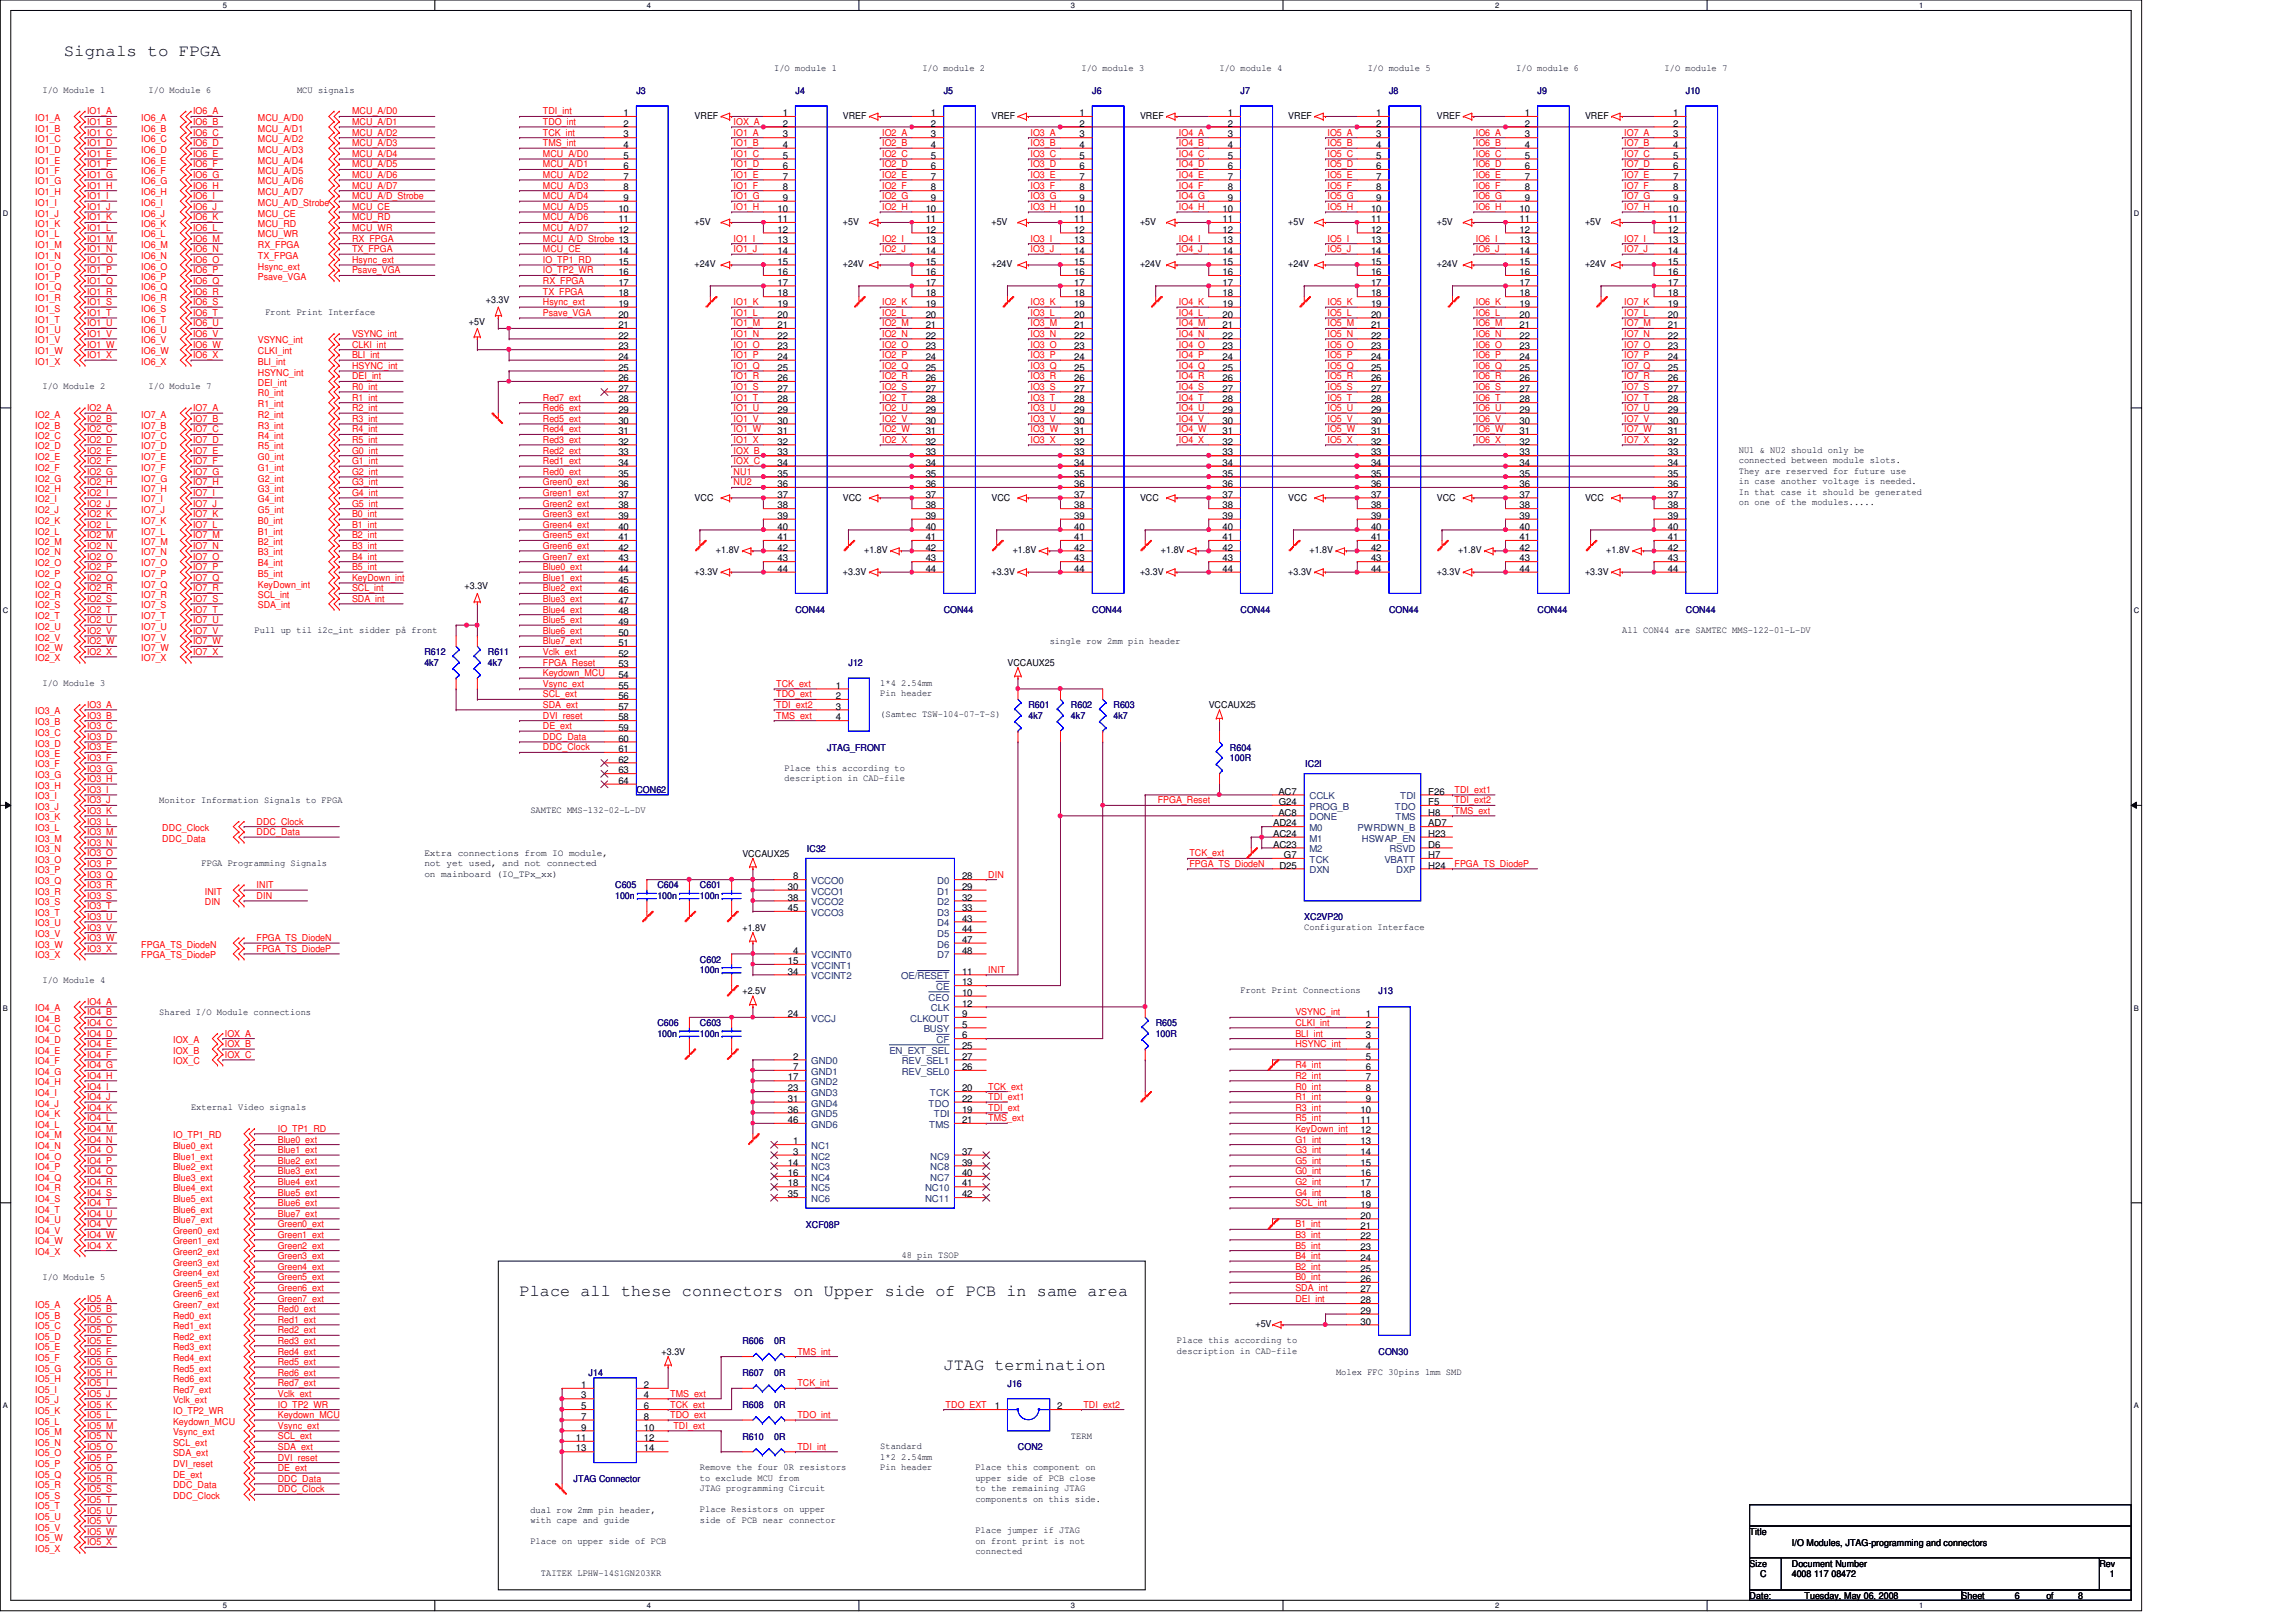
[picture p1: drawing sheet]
<svg xmlns="http://www.w3.org/2000/svg" width="297mm" height="210mm" viewBox="0 0 297 210" stroke-linecap="round" stroke-linejoin="round" font-family="sans-serif">
<defs><g id="words">
<g font-size="2.2">
<text x="8.3" y="7.2">Signals to FPGA</text>
<text x="67.2" y="167.7">Place all these connectors on Upper side of PCB in same area</text>
<text x="122.1" y="177.3">JTAG termination</text>
</g>
<g font-size="1.2">
<text x="5.5" y="12">I/O Module 1</text>
<text x="19.2" y="12">I/O Module 6</text>
<text x="38.4" y="12">MCU signals</text>
<text x="100.2" y="9.2">I/O module 1</text>
<text x="119.3" y="9.2">I/O module 2</text>
<text x="139.9" y="9.2">I/O module 3</text>
<text x="157.8" y="9.2">I/O module 4</text>
<text x="176.9" y="9.2">I/O module 5</text>
<text x="196.2" y="9.2">I/O module 6</text>
<text x="215.3" y="9.2">I/O module 7</text>
<text x="80.7" y="15">1</text>
<text x="80.7" y="16.4">2</text>
<text x="80.7" y="17.8">3</text>
<text x="89.9" y="15.4">VREF</text>
<text x="101.3" y="15">1</text>
<text x="101.3" y="16.4">2</text>
<text x="101.3" y="17.8">3</text>
<text x="109" y="15.4">VREF</text>
<text x="120.4" y="15">1</text>
<text x="120.4" y="16.4">2</text>
<text x="120.4" y="17.8">3</text>
<text x="128.3" y="15.4">VREF</text>
<text x="139.7" y="15">1</text>
<text x="139.7" y="16.4">2</text>
<text x="139.7" y="17.8">3</text>
<text x="147.5" y="15.4">VREF</text>
<text x="158.8" y="15">1</text>
<text x="158.8" y="16.4">2</text>
<text x="158.8" y="17.8">3</text>
<text x="166.7" y="15.4">VREF</text>
<text x="178.1" y="15">1</text>
<text x="178.1" y="16.4">2</text>
<text x="178.1" y="17.8">3</text>
<text x="185.9" y="15.4">VREF</text>
<text x="197.3" y="15">1</text>
<text x="197.3" y="16.4">2</text>
<text x="197.3" y="17.8">3</text>
<text x="205.1" y="15.4">VREF</text>
<text x="216.4" y="15">1</text>
<text x="216.4" y="16.4">2</text>
<text x="216.4" y="17.8">3</text>
<text x="80.7" y="19.1">4</text>
<text x="80.7" y="20.5">5</text>
<text x="80.7" y="21.9">6</text>
<text x="80.7" y="23.2">7</text>
<text x="101.3" y="19.1">4</text>
<text x="101.3" y="20.5">5</text>
<text x="101.3" y="21.9">6</text>
<text x="101.3" y="23.2">7</text>
<text x="120.4" y="19.1">4</text>
<text x="120.4" y="20.5">5</text>
<text x="120.4" y="21.9">6</text>
<text x="120.4" y="23.2">7</text>
<text x="139.7" y="19.1">4</text>
<text x="139.7" y="20.5">5</text>
<text x="139.7" y="21.9">6</text>
<text x="139.7" y="23.2">7</text>
<text x="158.8" y="19.1">4</text>
<text x="158.8" y="20.5">5</text>
<text x="158.8" y="21.9">6</text>
<text x="158.8" y="23.2">7</text>
<text x="178.1" y="19.1">4</text>
<text x="178.1" y="20.5">5</text>
<text x="178.1" y="21.9">6</text>
<text x="178.1" y="23.2">7</text>
<text x="197.3" y="19.1">4</text>
<text x="197.3" y="20.5">5</text>
<text x="197.3" y="21.9">6</text>
<text x="197.3" y="23.2">7</text>
<text x="216.4" y="19.1">4</text>
<text x="216.4" y="20.5">5</text>
<text x="216.4" y="21.9">6</text>
<text x="216.4" y="23.2">7</text>
<text x="80" y="27.4">10</text>
<text x="80" y="28.7">11</text>
<text x="80.7" y="24.6">8</text>
<text x="80.7" y="26">9</text>
<text x="89.9" y="29.1">+5V</text>
<text x="100.6" y="27.4">10</text>
<text x="100.6" y="28.7">11</text>
<text x="101.3" y="24.6">8</text>
<text x="101.3" y="26">9</text>
<text x="109" y="29.1">+5V</text>
<text x="119.8" y="27.4">10</text>
<text x="119.8" y="28.7">11</text>
<text x="120.4" y="24.6">8</text>
<text x="120.4" y="26">9</text>
<text x="128.3" y="29.1">+5V</text>
<text x="139" y="27.4">10</text>
<text x="139" y="28.7">11</text>
<text x="139.7" y="24.6">8</text>
<text x="139.7" y="26">9</text>
<text x="147.5" y="29.1">+5V</text>
<text x="158.2" y="27.4">10</text>
<text x="158.2" y="28.7">11</text>
<text x="158.8" y="24.6">8</text>
<text x="158.8" y="26">9</text>
<text x="166.7" y="29.1">+5V</text>
<text x="177.4" y="27.4">10</text>
<text x="177.4" y="28.7">11</text>
<text x="178.1" y="24.6">8</text>
<text x="178.1" y="26">9</text>
<text x="185.9" y="29.1">+5V</text>
<text x="196.6" y="27.4">10</text>
<text x="196.6" y="28.7">11</text>
<text x="197.3" y="24.6">8</text>
<text x="197.3" y="26">9</text>
<text x="205.1" y="29.1">+5V</text>
<text x="215.8" y="27.4">10</text>
<text x="215.8" y="28.7">11</text>
<text x="216.4" y="24.6">8</text>
<text x="216.4" y="26">9</text>
<text x="80" y="30.1">12</text>
<text x="80" y="32.9">14</text>
<text x="80" y="34.2">15</text>
<text x="80" y="35.6">16</text>
<text x="89.9" y="34.6">+24V</text>
<text x="100.6" y="30.1">12</text>
<text x="100.6" y="31.5">13</text>
<text x="100.6" y="32.9">14</text>
<text x="100.6" y="34.2">15</text>
<text x="100.6" y="35.6">16</text>
<text x="109" y="34.6">+24V</text>
<text x="119.8" y="30.1">12</text>
<text x="119.8" y="31.5">13</text>
<text x="119.8" y="32.9">14</text>
<text x="119.8" y="34.2">15</text>
<text x="119.8" y="35.6">16</text>
<text x="128.3" y="34.6">+24V</text>
<text x="139" y="30.1">12</text>
<text x="139" y="31.5">13</text>
<text x="139" y="32.9">14</text>
<text x="139" y="34.2">15</text>
<text x="139" y="35.6">16</text>
<text x="147.5" y="34.6">+24V</text>
<text x="158.2" y="30.1">12</text>
<text x="158.2" y="31.5">13</text>
<text x="158.2" y="32.9">14</text>
<text x="158.2" y="34.2">15</text>
<text x="158.2" y="35.6">16</text>
<text x="166.7" y="34.6">+24V</text>
<text x="177.4" y="30.1">12</text>
<text x="177.4" y="31.5">13</text>
<text x="177.4" y="32.9">14</text>
<text x="177.4" y="34.2">15</text>
<text x="177.4" y="35.6">16</text>
<text x="185.9" y="34.6">+24V</text>
<text x="196.6" y="30.1">12</text>
<text x="196.6" y="31.5">13</text>
<text x="196.6" y="32.9">14</text>
<text x="196.6" y="34.2">15</text>
<text x="196.6" y="35.6">16</text>
<text x="205.1" y="34.6">+24V</text>
<text x="215.8" y="30.1">12</text>
<text x="215.8" y="31.5">13</text>
<text x="215.8" y="32.9">14</text>
<text x="215.8" y="34.2">15</text>
<text x="215.8" y="35.6">16</text>
<text x="34.3" y="40.8">Front Print Interface</text>
<text x="60.7" y="42">+5V</text>
<text x="62.9" y="39.2">+3.3V</text>
<text x="80" y="37">17</text>
<text x="80" y="38.4">18</text>
<text x="80" y="39.7">19</text>
<text x="80" y="41.1">20</text>
<text x="100.6" y="37">17</text>
<text x="100.6" y="38.4">18</text>
<text x="100.6" y="39.7">19</text>
<text x="100.6" y="41.1">20</text>
<text x="119.8" y="37">17</text>
<text x="119.8" y="38.4">18</text>
<text x="119.8" y="39.7">19</text>
<text x="119.8" y="41.1">20</text>
<text x="139" y="37">17</text>
<text x="139" y="38.4">18</text>
<text x="139" y="39.7">19</text>
<text x="139" y="41.1">20</text>
<text x="158.2" y="37">17</text>
<text x="158.2" y="38.4">18</text>
<text x="158.2" y="39.7">19</text>
<text x="158.2" y="41.1">20</text>
<text x="177.4" y="37">17</text>
<text x="177.4" y="38.4">18</text>
<text x="177.4" y="39.7">19</text>
<text x="177.4" y="41.1">20</text>
<text x="196.6" y="37">17</text>
<text x="196.6" y="38.4">18</text>
<text x="196.6" y="39.7">19</text>
<text x="196.6" y="41.1">20</text>
<text x="215.8" y="37">17</text>
<text x="215.8" y="38.4">18</text>
<text x="215.8" y="39.7">19</text>
<text x="215.8" y="41.1">20</text>
<text x="80" y="42.5">21</text>
<text x="80" y="43.8">22</text>
<text x="80" y="45.2">23</text>
<text x="80" y="46.6">24</text>
<text x="80" y="48">25</text>
<text x="100.6" y="42.5">21</text>
<text x="100.6" y="43.8">22</text>
<text x="100.6" y="45.2">23</text>
<text x="100.6" y="46.6">24</text>
<text x="100.6" y="48">25</text>
<text x="119.8" y="42.5">21</text>
<text x="119.8" y="43.8">22</text>
<text x="119.8" y="45.2">23</text>
<text x="119.8" y="46.6">24</text>
<text x="119.8" y="48">25</text>
<text x="139" y="42.5">21</text>
<text x="139" y="43.8">22</text>
<text x="139" y="45.2">23</text>
<text x="139" y="46.6">24</text>
<text x="139" y="48">25</text>
<text x="158.2" y="42.5">21</text>
<text x="158.2" y="43.8">22</text>
<text x="158.2" y="45.2">23</text>
<text x="158.2" y="46.6">24</text>
<text x="158.2" y="48">25</text>
<text x="177.4" y="42.5">21</text>
<text x="177.4" y="43.8">22</text>
<text x="177.4" y="45.2">23</text>
<text x="177.4" y="46.6">24</text>
<text x="177.4" y="48">25</text>
<text x="196.6" y="42.5">21</text>
<text x="196.6" y="43.8">22</text>
<text x="196.6" y="45.2">23</text>
<text x="196.6" y="46.6">24</text>
<text x="196.6" y="48">25</text>
<text x="215.8" y="42.5">21</text>
<text x="215.8" y="43.8">22</text>
<text x="215.8" y="45.2">23</text>
<text x="215.8" y="46.6">24</text>
<text x="215.8" y="48">25</text>
<text x="5.5" y="50.4">I/O Module 2</text>
<text x="19.2" y="50.4">I/O Module 7</text>
<text x="80" y="49.3">26</text>
<text x="80" y="50.7">27</text>
<text x="80" y="52.1">28</text>
<text x="80" y="53.4">29</text>
<text x="100.6" y="49.3">26</text>
<text x="100.6" y="50.7">27</text>
<text x="100.6" y="52.1">28</text>
<text x="100.6" y="53.4">29</text>
<text x="119.8" y="49.3">26</text>
<text x="119.8" y="50.7">27</text>
<text x="119.8" y="52.1">28</text>
<text x="119.8" y="53.4">29</text>
<text x="139" y="49.3">26</text>
<text x="139" y="50.7">27</text>
<text x="139" y="52.1">28</text>
<text x="139" y="53.4">29</text>
<text x="158.2" y="49.3">26</text>
<text x="158.2" y="50.7">27</text>
<text x="158.2" y="52.1">28</text>
<text x="158.2" y="53.4">29</text>
<text x="177.4" y="49.3">26</text>
<text x="177.4" y="50.7">27</text>
<text x="177.4" y="52.1">28</text>
<text x="177.4" y="53.4">29</text>
<text x="196.6" y="49.3">26</text>
<text x="196.6" y="50.7">27</text>
<text x="196.6" y="52.1">28</text>
<text x="196.6" y="53.4">29</text>
<text x="215.8" y="49.3">26</text>
<text x="215.8" y="50.7">27</text>
<text x="215.8" y="52.1">28</text>
<text x="215.8" y="53.4">29</text>
<text x="80" y="54.8">30</text>
<text x="80" y="56.2">31</text>
<text x="80" y="57.5">32</text>
<text x="80" y="58.9">33</text>
<text x="100.6" y="54.8">30</text>
<text x="100.6" y="56.2">31</text>
<text x="100.6" y="57.5">32</text>
<text x="100.6" y="58.9">33</text>
<text x="119.8" y="54.8">30</text>
<text x="119.8" y="56.2">31</text>
<text x="119.8" y="57.5">32</text>
<text x="119.8" y="58.9">33</text>
<text x="139" y="54.8">30</text>
<text x="139" y="56.2">31</text>
<text x="139" y="57.5">32</text>
<text x="139" y="58.9">33</text>
<text x="158.2" y="54.8">30</text>
<text x="158.2" y="56.2">31</text>
<text x="158.2" y="57.5">32</text>
<text x="158.2" y="58.9">33</text>
<text x="177.4" y="54.8">30</text>
<text x="177.4" y="56.2">31</text>
<text x="177.4" y="57.5">32</text>
<text x="177.4" y="58.9">33</text>
<text x="196.6" y="54.8">30</text>
<text x="196.6" y="56.2">31</text>
<text x="196.6" y="57.5">32</text>
<text x="196.6" y="58.9">33</text>
<text x="215.8" y="54.8">30</text>
<text x="215.8" y="56.2">31</text>
<text x="215.8" y="57.5">32</text>
<text x="215.8" y="58.9">33</text>
<text x="225" y="58.6">NU1 &amp; NU2 should only be</text>
<text x="225" y="59.9">connected between module slots.</text>
<text x="80" y="60.3">34</text>
<text x="80" y="61.7">35</text>
<text x="80" y="63">36</text>
<text x="80" y="64.4">37</text>
<text x="80" y="65.8">38</text>
<text x="89.9" y="64.8">VCC</text>
<text x="100.6" y="60.3">34</text>
<text x="100.6" y="61.7">35</text>
<text x="100.6" y="63">36</text>
<text x="100.6" y="64.4">37</text>
<text x="100.6" y="65.8">38</text>
<text x="109" y="64.8">VCC</text>
<text x="119.8" y="60.3">34</text>
<text x="119.8" y="61.7">35</text>
<text x="119.8" y="63">36</text>
<text x="119.8" y="64.4">37</text>
<text x="119.8" y="65.8">38</text>
<text x="128.3" y="64.8">VCC</text>
<text x="139" y="60.3">34</text>
<text x="139" y="61.7">35</text>
<text x="139" y="63">36</text>
<text x="139" y="64.4">37</text>
<text x="139" y="65.8">38</text>
<text x="147.5" y="64.8">VCC</text>
<text x="158.2" y="60.3">34</text>
<text x="158.2" y="61.7">35</text>
<text x="158.2" y="63">36</text>
<text x="158.2" y="64.4">37</text>
<text x="158.2" y="65.8">38</text>
<text x="166.7" y="64.8">VCC</text>
<text x="177.4" y="60.3">34</text>
<text x="177.4" y="61.7">35</text>
<text x="177.4" y="63">36</text>
<text x="177.4" y="64.4">37</text>
<text x="177.4" y="65.8">38</text>
<text x="185.9" y="64.8">VCC</text>
<text x="196.6" y="60.3">34</text>
<text x="196.6" y="61.7">35</text>
<text x="196.6" y="63">36</text>
<text x="196.6" y="64.4">37</text>
<text x="196.6" y="65.8">38</text>
<text x="205.1" y="64.8">VCC</text>
<text x="215.8" y="60.3">34</text>
<text x="215.8" y="61.7">35</text>
<text x="215.8" y="63">36</text>
<text x="215.8" y="64.4">37</text>
<text x="215.8" y="65.8">38</text>
<text x="225" y="61.3">They are reserved for future use</text>
<text x="225" y="62.7">in case another voltage is needed.</text>
<text x="225" y="64">In that case it should be generated</text>
<text x="225" y="65.4">on one of the modules.....</text>
<text x="80" y="67.1">39</text>
<text x="80" y="68.5">40</text>
<text x="80" y="69.9">41</text>
<text x="80" y="71.2">42</text>
<text x="92.6" y="71.6">+1.8V</text>
<text x="100.6" y="67.1">39</text>
<text x="100.6" y="68.5">40</text>
<text x="100.6" y="69.9">41</text>
<text x="100.6" y="71.2">42</text>
<text x="111.8" y="71.6">+1.8V</text>
<text x="119.8" y="67.1">39</text>
<text x="119.8" y="68.5">40</text>
<text x="119.8" y="69.9">41</text>
<text x="119.8" y="71.2">42</text>
<text x="131" y="71.6">+1.8V</text>
<text x="139" y="67.1">39</text>
<text x="139" y="68.5">40</text>
<text x="139" y="69.9">41</text>
<text x="139" y="71.2">42</text>
<text x="150.2" y="71.6">+1.8V</text>
<text x="158.2" y="67.1">39</text>
<text x="158.2" y="68.5">40</text>
<text x="158.2" y="69.9">41</text>
<text x="158.2" y="71.2">42</text>
<text x="169.4" y="71.6">+1.8V</text>
<text x="177.4" y="67.1">39</text>
<text x="177.4" y="68.5">40</text>
<text x="177.4" y="69.9">41</text>
<text x="177.4" y="71.2">42</text>
<text x="188.6" y="71.6">+1.8V</text>
<text x="196.6" y="67.1">39</text>
<text x="196.6" y="68.5">40</text>
<text x="196.6" y="69.9">41</text>
<text x="196.6" y="71.2">42</text>
<text x="207.8" y="71.6">+1.8V</text>
<text x="215.8" y="67.1">39</text>
<text x="215.8" y="68.5">40</text>
<text x="215.8" y="69.9">41</text>
<text x="215.8" y="71.2">42</text>
<text x="60.1" y="76.3">+3.3V</text>
<text x="80" y="72.6">43</text>
<text x="80" y="74">44</text>
<text x="80" y="75.4">45</text>
<text x="80" y="76.8">46</text>
<text x="89.9" y="74.4">+3.3V</text>
<text x="100.6" y="72.6">43</text>
<text x="100.6" y="74">44</text>
<text x="109" y="74.4">+3.3V</text>
<text x="119.8" y="72.6">43</text>
<text x="119.8" y="74">44</text>
<text x="128.3" y="74.4">+3.3V</text>
<text x="139" y="72.6">43</text>
<text x="139" y="74">44</text>
<text x="147.5" y="74.4">+3.3V</text>
<text x="158.2" y="72.6">43</text>
<text x="158.2" y="74">44</text>
<text x="166.7" y="74.4">+3.3V</text>
<text x="177.4" y="72.6">43</text>
<text x="177.4" y="74">44</text>
<text x="185.9" y="74.4">+3.3V</text>
<text x="196.6" y="72.6">43</text>
<text x="196.6" y="74">44</text>
<text x="205.1" y="74.4">+3.3V</text>
<text x="215.8" y="72.6">43</text>
<text x="215.8" y="74">44</text>
<text x="32.9" y="81.9">Pull up til i2c_int sidder på front</text>
<text x="80" y="78.1">47</text>
<text x="80" y="79.5">48</text>
<text x="80" y="80.9">49</text>
<text x="80" y="82.3">50</text>
<text x="80" y="83.6">51</text>
<text x="135.8" y="83.3">single row 2mm pin header</text>
<text x="209.9" y="81.9">All CON44 are SAMTEC MMS-122-01-L-DV</text>
<text x="5.5" y="88.8">I/O Module 3</text>
<text x="80" y="85">52</text>
<text x="80" y="86.4">53</text>
<text x="80" y="87.7">54</text>
<text x="80" y="89.1">55</text>
<text x="108.1" y="89.1">1</text>
<text x="113.9" y="88.8">1*4 2.54mm</text>
<text x="130.3" y="86.1">VCCAUX25</text>
<text x="80" y="90.5">56</text>
<text x="80" y="91.8">57</text>
<text x="80" y="93.2">58</text>
<text x="80" y="94.6">59</text>
<text x="80" y="96">60</text>
<text x="108.1" y="90.5">2</text>
<text x="108.1" y="91.8">3</text>
<text x="108.1" y="93.2">4</text>
<text x="113.9" y="90.1">Pin header</text>
<text x="113.9" y="92.8">(Samtec TSW-104-07-T-S)</text>
<text x="156.4" y="91.7">VCCAUX25</text>
<text x="80" y="97.3">61</text>
<text x="80" y="98.7">62</text>
<text x="80" y="100.1">63</text>
<text x="80" y="101.4">64</text>
<text x="101.5" y="99.7">Place this according to</text>
<text x="101.5" y="101.1">description in CAD-file</text>
<text x="20.6" y="103.9">Monitor Information Signals to FPGA</text>
<text x="68.6" y="105.2">SAMTEC MMS-132-02-L-DV</text>
<text x="164.7" y="106.9">AD24</text>
<text x="165.4" y="102.8">AC7</text>
<text x="165.4" y="105.5">AC8</text>
<text x="165.4" y="104.2">G24</text>
<text x="184.8" y="102.8">F26</text>
<text x="184.8" y="104.2">F5</text>
<text x="184.8" y="105.5">H8</text>
<text x="184.8" y="106.9">AD7</text>
<text x="26.1" y="112.1">FPGA Programming Signals</text>
<text x="54.9" y="110.7">Extra connections from IO module,</text>
<text x="54.9" y="112.1">not yet used, and not connected</text>
<text x="54.9" y="113.5">on mainboard (IO_TPx_xx)</text>
<text x="96.1" y="110.9">VCCAUX25</text>
<text x="102.6" y="113.8">8</text>
<text x="124.5" y="113.8">28</text>
<text x="164.7" y="108.3">AC24</text>
<text x="164.7" y="109.7">AC23</text>
<text x="165.5" y="112.4">D25</text>
<text x="166.1" y="111">G7</text>
<text x="184.8" y="108.3">H23</text>
<text x="184.8" y="109.7">D6</text>
<text x="184.8" y="111">H7</text>
<text x="184.8" y="112.4">H24</text>
<text x="101.9" y="115.1">30</text>
<text x="101.9" y="116.5">38</text>
<text x="101.9" y="117.9">45</text>
<text x="124.5" y="115.1">29</text>
<text x="124.5" y="116.5">32</text>
<text x="124.5" y="117.9">33</text>
<text x="124.5" y="119.3">43</text>
<text x="96.1" y="120.4">+1.8V</text>
<text x="101.9" y="124.8">15</text>
<text x="102.6" y="123.4">4</text>
<text x="124.5" y="120.6">44</text>
<text x="124.5" y="122">47</text>
<text x="124.5" y="123.4">48</text>
<text x="168.7" y="120.3">Configuration Interface</text>
<text x="5.5" y="127.2">I/O Module 4</text>
<text x="20.6" y="131.3">Shared I/O Module connections</text>
<text x="96.1" y="128.7">+2.5V</text>
<text x="101.9" y="126.1">34</text>
<text x="101.9" y="131.6">24</text>
<text x="124.5" y="130.3">12</text>
<text x="124.5" y="126.1">11</text>
<text x="124.5" y="127.5">13</text>
<text x="124.5" y="128.9">10</text>
<text x="124.5" y="131.6">9</text>
<text x="160.5" y="128.6">Front Print Connections</text>
<text x="176.7" y="131.6">1</text>
<text x="102.6" y="137.1">2</text>
<text x="124.5" y="134.4">6</text>
<text x="124.5" y="135.7">25</text>
<text x="124.5" y="137.1">27</text>
<text x="124.5" y="133">5</text>
<text x="176.7" y="133">2</text>
<text x="176.7" y="134.4">3</text>
<text x="176.7" y="135.7">4</text>
<text x="176.7" y="137.1">5</text>
<text x="24.7" y="143.6">External Video signals</text>
<text x="101.9" y="139.8">17</text>
<text x="101.9" y="141.2">23</text>
<text x="101.9" y="142.6">31</text>
<text x="101.9" y="144">36</text>
<text x="102.6" y="138.5">7</text>
<text x="124.5" y="138.5">26</text>
<text x="124.5" y="141.2">20</text>
<text x="124.5" y="144">19</text>
<text x="124.5" y="142.6">22</text>
<text x="176" y="144">10</text>
<text x="176.7" y="138.5">6</text>
<text x="176.7" y="139.8">7</text>
<text x="176.7" y="141.2">8</text>
<text x="176.7" y="142.6">9</text>
<text x="101.9" y="145.3">46</text>
<text x="102.6" y="148.1">1</text>
<text x="102.6" y="149.4">3</text>
<text x="124.5" y="145.3">21</text>
<text x="124.5" y="149.4">37</text>
<text x="176" y="145.3">11</text>
<text x="176" y="146.7">12</text>
<text x="176" y="148.1">13</text>
<text x="176" y="149.4">14</text>
<text x="101.9" y="150.8">14</text>
<text x="101.9" y="152.2">16</text>
<text x="101.9" y="153.5">18</text>
<text x="101.9" y="154.9">35</text>
<text x="124.5" y="152.2">40</text>
<text x="124.5" y="150.8">39</text>
<text x="124.5" y="153.5">41</text>
<text x="124.5" y="154.9">42</text>
<text x="176" y="150.8">15</text>
<text x="176" y="152.2">16</text>
<text x="176" y="153.5">17</text>
<text x="176" y="154.9">18</text>
<text x="176" y="156.3">19</text>
<text x="176" y="157.7">20</text>
<text x="176" y="159">21</text>
<text x="176" y="160.4">22</text>
<text x="176" y="161.8">23</text>
<text x="5.5" y="165.6">I/O Module 5</text>
<text x="116.6" y="162.9">48 pin TSOP</text>
<text x="176" y="163.2">24</text>
<text x="176" y="164.5">25</text>
<text x="176" y="165.9">26</text>
<text x="176" y="167.3">27</text>
<text x="152.3" y="173.8">Place this according to</text>
<text x="162.4" y="171.7">+5V</text>
<text x="176" y="168.7">28</text>
<text x="176" y="170">29</text>
<text x="176" y="171.4">30</text>
<text x="75.2" y="179.6">1</text>
<text x="83.3" y="179.6">2</text>
<text x="85.6" y="175.3">+3.3V</text>
<text x="152.3" y="175.2">description in CAD-file</text>
<text x="172.8" y="177.9">Molex FFC 30pins 1mm SMD</text>
<text x="75.2" y="181">3</text>
<text x="75.2" y="182.4">5</text>
<text x="75.2" y="183.7">7</text>
<text x="75.2" y="185.1">9</text>
<text x="83.3" y="181">4</text>
<text x="83.3" y="182.4">6</text>
<text x="83.3" y="183.7">8</text>
<text x="83.3" y="185.1">10</text>
<text x="128.7" y="182.4">1</text>
<text x="136.8" y="182.4">2</text>
<text x="74.5" y="186.5">11</text>
<text x="74.5" y="187.8">13</text>
<text x="83.3" y="186.5">12</text>
<text x="83.3" y="187.8">14</text>
<text x="90.5" y="190.3">Remove the four 0R resistors</text>
<text x="90.5" y="191.6">to exclude MCU from</text>
<text x="113.9" y="187.5">Standard</text>
<text x="113.9" y="188.9">1*2 2.54mm</text>
<text x="113.9" y="190.2">Pin header</text>
<text x="126.2" y="190.3">Place this component on</text>
<text x="126.2" y="191.6">upper side of PCB close</text>
<text x="138.6" y="186.2">TERM</text>
<text x="68.6" y="195.7">dual row 2mm pin header,</text>
<text x="68.6" y="197.1">with cape and guide</text>
<text x="90.5" y="193">JTAG programming Circuit</text>
<text x="90.5" y="195.7">Place Resistors on upper</text>
<text x="90.5" y="197.1">side of PCB near connector</text>
<text x="126.2" y="193">to the remaining JTAG</text>
<text x="126.2" y="194.4">components on this side.</text>
<text x="68.6" y="199.8">Place on upper side of PCB</text>
<text x="126.2" y="198.4">Place jumper if JTAG</text>
<text x="126.2" y="199.8">on front print is not</text>
<text x="126.2" y="201.1">connected</text>
<text x="226.4" y="198.6">Title</text>
<text x="226.4" y="202.7">Size</text>
<text x="231.8" y="202.7">Document Number</text>
<text x="231.8" y="200">I/O Modules, JTAG-programming and connectors</text>
<text x="271.6" y="202.7">Rev</text>
<text x="70" y="204">TAITEK LPHW-14S1GN203KR</text>
<text x="226.4" y="206.9">Date:</text>
<text x="227.7" y="204.1">C</text>
<text x="231.8" y="204.1">4008 117 08472</text>
<text x="233.5" y="206.9">Tuesday, May 06, 2008</text>
<text x="253.8" y="206.9">Sheet</text>
<text x="260.6" y="206.9">6</text>
<text x="264.7" y="206.9">of</text>
<text x="268.9" y="206.9">8</text>
<text x="273" y="204.1">1</text>
</g>
<g font-size="1.2" fill="#f00">
<text x="4.6" y="15.7">IO1_A</text>
<text x="4.6" y="17">IO1_B</text>
<text x="11.3" y="14.8">IO1_A</text>
<text x="11.3" y="16.2">IO1_B</text>
<text x="11.3" y="17.6">IO1_C</text>
<text x="18.3" y="17">IO6_B</text>
<text x="18.3" y="15.7">IO6_A</text>
<text x="25" y="16.2">IO6_B</text>
<text x="25" y="14.8">IO6_A</text>
<text x="25" y="17.6">IO6_C</text>
<text x="33.4" y="17">MCU_A/D1</text>
<text x="33.4" y="15.7">MCU_A/D0</text>
<text x="45.5" y="14.8">MCU_A/D0</text>
<text x="45.5" y="16.2">MCU_A/D1</text>
<text x="45.5" y="17.6">MCU_A/D2</text>
<text x="70.2" y="14.8">TDI_int</text>
<text x="70.2" y="17.6">TCK_int</text>
<text x="70.2" y="16.2">TDO_int</text>
<text x="94.9" y="17.6">IO1_A</text>
<text x="94.9" y="16.2">IOX_A</text>
<text x="114.1" y="17.6">IO2_A</text>
<text x="133.3" y="17.6">IO3_A</text>
<text x="152.5" y="17.6">IO4_A</text>
<text x="171.7" y="17.6">IO5_A</text>
<text x="190.9" y="17.6">IO6_A</text>
<text x="210.1" y="17.6">IO7_A</text>
<text x="4.6" y="18.4">IO1_C</text>
<text x="4.6" y="19.8">IO1_D</text>
<text x="4.6" y="22.5">IO1_F</text>
<text x="4.6" y="23.9">IO1_G</text>
<text x="4.6" y="21.2">IO1_E</text>
<text x="11.3" y="18.9">IO1_D</text>
<text x="11.3" y="20.3">IO1_E</text>
<text x="11.3" y="21.7">IO1_F</text>
<text x="11.3" y="23">IO1_G</text>
<text x="18.3" y="18.4">IO6_C</text>
<text x="18.3" y="19.8">IO6_D</text>
<text x="18.3" y="22.5">IO6_F</text>
<text x="18.3" y="23.9">IO6_G</text>
<text x="18.3" y="21.2">IO6_E</text>
<text x="25" y="18.9">IO6_D</text>
<text x="25" y="20.3">IO6_E</text>
<text x="25" y="21.7">IO6_F</text>
<text x="25" y="23">IO6_G</text>
<text x="33.4" y="18.4">MCU_A/D2</text>
<text x="33.4" y="19.8">MCU_A/D3</text>
<text x="33.4" y="21.2">MCU_A/D4</text>
<text x="33.4" y="22.5">MCU_A/D5</text>
<text x="33.4" y="23.9">MCU_A/D6</text>
<text x="45.5" y="18.9">MCU_A/D3</text>
<text x="45.5" y="20.3">MCU_A/D4</text>
<text x="45.5" y="21.7">MCU_A/D5</text>
<text x="45.5" y="23">MCU_A/D6</text>
<text x="70.2" y="18.9">TMS_int</text>
<text x="70.2" y="20.3">MCU_A/D0</text>
<text x="70.2" y="21.7">MCU_A/D1</text>
<text x="70.2" y="23">MCU_A/D2</text>
<text x="94.9" y="18.9">IO1_B</text>
<text x="94.9" y="20.3">IO1_C</text>
<text x="94.9" y="21.7">IO1_D</text>
<text x="94.9" y="23">IO1_E</text>
<text x="114.1" y="18.9">IO2_B</text>
<text x="114.1" y="20.3">IO2_C</text>
<text x="114.1" y="21.7">IO2_D</text>
<text x="114.1" y="23">IO2_E</text>
<text x="133.3" y="18.9">IO3_B</text>
<text x="133.3" y="20.3">IO3_C</text>
<text x="133.3" y="21.7">IO3_D</text>
<text x="133.3" y="23">IO3_E</text>
<text x="152.5" y="18.9">IO4_B</text>
<text x="152.5" y="20.3">IO4_C</text>
<text x="152.5" y="21.7">IO4_D</text>
<text x="152.5" y="23">IO4_E</text>
<text x="171.7" y="18.9">IO5_B</text>
<text x="171.7" y="20.3">IO5_C</text>
<text x="171.7" y="21.7">IO5_D</text>
<text x="171.7" y="23">IO5_E</text>
<text x="190.9" y="18.9">IO6_B</text>
<text x="190.9" y="20.3">IO6_C</text>
<text x="190.9" y="21.7">IO6_D</text>
<text x="190.9" y="23">IO6_E</text>
<text x="210.1" y="18.9">IO7_B</text>
<text x="210.1" y="20.3">IO7_C</text>
<text x="210.1" y="21.7">IO7_D</text>
<text x="210.1" y="23">IO7_E</text>
<text x="4.6" y="25.3">IO1_H</text>
<text x="4.6" y="28">IO1_J</text>
<text x="4.6" y="29.4">IO1_K</text>
<text x="4.6" y="26.6">IO1_I</text>
<text x="11.3" y="24.4">IO1_H</text>
<text x="11.3" y="28.5">IO1_K</text>
<text x="11.3" y="29.9">IO1_L</text>
<text x="11.3" y="27.2">IO1_J</text>
<text x="11.3" y="25.8">IO1_I</text>
<text x="18.3" y="25.3">IO6_H</text>
<text x="18.3" y="28">IO6_J</text>
<text x="18.3" y="29.4">IO6_K</text>
<text x="18.3" y="26.6">IO6_I</text>
<text x="25" y="24.4">IO6_H</text>
<text x="25" y="25.8">IO6_I</text>
<text x="25" y="28.5">IO6_K</text>
<text x="25" y="29.9">IO6_L</text>
<text x="25" y="27.2">IO6_J</text>
<text x="33.4" y="25.3">MCU_A/D7</text>
<text x="33.4" y="28">MCU_CE</text>
<text x="33.4" y="29.4">MCU_RD</text>
<text x="33.4" y="26.6">MCU_A/D_Strobe</text>
<text x="45.5" y="24.4">MCU_A/D7</text>
<text x="45.5" y="25.8">MCU_A/D_Strobe</text>
<text x="45.5" y="27.2">MCU_CE</text>
<text x="45.5" y="29.9">MCU_WR</text>
<text x="45.5" y="28.5">MCU_RD</text>
<text x="70.2" y="24.4">MCU_A/D3</text>
<text x="70.2" y="25.8">MCU_A/D4</text>
<text x="70.2" y="27.2">MCU_A/D5</text>
<text x="70.2" y="28.5">MCU_A/D6</text>
<text x="70.2" y="29.9">MCU_A/D7</text>
<text x="94.9" y="24.4">IO1_F</text>
<text x="94.9" y="25.8">IO1_G</text>
<text x="94.9" y="27.2">IO1_H</text>
<text x="114.1" y="27.2">IO2_H</text>
<text x="114.1" y="24.4">IO2_F</text>
<text x="114.1" y="25.8">IO2_G</text>
<text x="133.3" y="27.2">IO3_H</text>
<text x="133.3" y="24.4">IO3_F</text>
<text x="133.3" y="25.8">IO3_G</text>
<text x="152.5" y="27.2">IO4_H</text>
<text x="152.5" y="24.4">IO4_F</text>
<text x="152.5" y="25.8">IO4_G</text>
<text x="171.7" y="27.2">IO5_H</text>
<text x="171.7" y="24.4">IO5_F</text>
<text x="171.7" y="25.8">IO5_G</text>
<text x="190.9" y="27.2">IO6_H</text>
<text x="190.9" y="24.4">IO6_F</text>
<text x="190.9" y="25.8">IO6_G</text>
<text x="210.1" y="27.2">IO7_H</text>
<text x="210.1" y="24.4">IO7_F</text>
<text x="210.1" y="25.8">IO7_G</text>
<text x="4.6" y="30.7">IO1_L</text>
<text x="4.6" y="33.5">IO1_N</text>
<text x="4.6" y="34.9">IO1_O</text>
<text x="4.6" y="32.1">IO1_M</text>
<text x="11.3" y="35.4">IO1_P</text>
<text x="11.3" y="31.3">IO1_M</text>
<text x="11.3" y="32.6">IO1_N</text>
<text x="11.3" y="34">IO1_O</text>
<text x="18.3" y="30.7">IO6_L</text>
<text x="18.3" y="33.5">IO6_N</text>
<text x="18.3" y="34.9">IO6_O</text>
<text x="18.3" y="32.1">IO6_M</text>
<text x="25" y="35.4">IO6_P</text>
<text x="25" y="31.3">IO6_M</text>
<text x="25" y="32.6">IO6_N</text>
<text x="25" y="34">IO6_O</text>
<text x="33.4" y="30.7">MCU_WR</text>
<text x="33.4" y="33.5">TX_FPGA</text>
<text x="33.4" y="34.9">Hsync_ext</text>
<text x="33.4" y="32.1">RX_FPGA</text>
<text x="45.5" y="34">Hsync_ext</text>
<text x="45.5" y="32.6">TX_FPGA</text>
<text x="45.5" y="35.4">Psave_VGA</text>
<text x="45.5" y="31.3">RX_FPGA</text>
<text x="70.2" y="31.3">MCU_A/D_Strobe 13</text>
<text x="70.2" y="32.6">MCU_CE</text>
<text x="70.2" y="35.4">IO_TP2_WR</text>
<text x="70.2" y="34">IO_TP1_RD</text>
<text x="94.9" y="31.3">IO1_I</text>
<text x="94.9" y="32.6">IO1_J</text>
<text x="114.1" y="31.3">IO2_I</text>
<text x="114.1" y="32.6">IO2_J</text>
<text x="133.3" y="31.3">IO3_I</text>
<text x="133.3" y="32.6">IO3_J</text>
<text x="152.5" y="31.3">IO4_I</text>
<text x="152.5" y="32.6">IO4_J</text>
<text x="171.7" y="31.3">IO5_I</text>
<text x="171.7" y="32.6">IO5_J</text>
<text x="190.9" y="31.3">IO6_I</text>
<text x="190.9" y="32.6">IO6_J</text>
<text x="210.1" y="31.3">IO7_I</text>
<text x="210.1" y="32.6">IO7_J</text>
<text x="4.6" y="36.2">IO1_P</text>
<text x="4.6" y="39">IO1_R</text>
<text x="4.6" y="40.3">IO1_S</text>
<text x="4.6" y="41.7">IO1_T</text>
<text x="4.6" y="37.6">IO1_Q</text>
<text x="11.3" y="36.7">IO1_Q</text>
<text x="11.3" y="38.1">IO1_R</text>
<text x="11.3" y="39.5">IO1_S</text>
<text x="11.3" y="40.9">IO1_T</text>
<text x="18.3" y="36.2">IO6_P</text>
<text x="18.3" y="39">IO6_R</text>
<text x="18.3" y="40.3">IO6_S</text>
<text x="18.3" y="41.7">IO6_T</text>
<text x="18.3" y="37.6">IO6_Q</text>
<text x="25" y="36.7">IO6_Q</text>
<text x="25" y="38.1">IO6_R</text>
<text x="25" y="39.5">IO6_S</text>
<text x="25" y="40.9">IO6_T</text>
<text x="33.4" y="36.2">Psave_VGA</text>
<text x="70.2" y="39.5">Hsync_ext</text>
<text x="70.2" y="38.1">TX_FPGA</text>
<text x="70.2" y="40.9">Psave_VGA</text>
<text x="70.2" y="36.7">RX_FPGA</text>
<text x="94.9" y="39.5">IO1_K</text>
<text x="94.9" y="40.9">IO1_L</text>
<text x="114.1" y="39.5">IO2_K</text>
<text x="114.1" y="40.9">IO2_L</text>
<text x="133.3" y="39.5">IO3_K</text>
<text x="133.3" y="40.9">IO3_L</text>
<text x="152.5" y="39.5">IO4_K</text>
<text x="152.5" y="40.9">IO4_L</text>
<text x="171.7" y="39.5">IO5_K</text>
<text x="171.7" y="40.9">IO5_L</text>
<text x="190.9" y="39.5">IO6_K</text>
<text x="190.9" y="40.9">IO6_L</text>
<text x="210.1" y="39.5">IO7_K</text>
<text x="210.1" y="40.9">IO7_L</text>
<text x="4.6" y="44.4">IO1_V</text>
<text x="4.6" y="45.8">IO1_W</text>
<text x="4.6" y="47.2">IO1_X</text>
<text x="4.6" y="43.1">IO1_U</text>
<text x="11.3" y="43.6">IO1_V</text>
<text x="11.3" y="42.2">IO1_U</text>
<text x="11.3" y="45">IO1_W</text>
<text x="11.3" y="46.4">IO1_X</text>
<text x="18.3" y="44.4">IO6_V</text>
<text x="18.3" y="45.8">IO6_W</text>
<text x="18.3" y="47.2">IO6_X</text>
<text x="18.3" y="43.1">IO6_U</text>
<text x="25" y="42.2">IO6_U</text>
<text x="25" y="43.6">IO6_V</text>
<text x="25" y="45">IO6_W</text>
<text x="25" y="46.4">IO6_X</text>
<text x="33.4" y="45.8">CLKI_int</text>
<text x="33.4" y="47.2">BLI_int</text>
<text x="33.4" y="44.4">VSYNC_int</text>
<text x="45.5" y="43.6">VSYNC_int</text>
<text x="45.5" y="45">CLKI_int</text>
<text x="45.5" y="46.4">BLI_int</text>
<text x="45.5" y="47.8">HSYNC_int</text>
<text x="94.9" y="46.4">IO1_P</text>
<text x="94.9" y="47.8">IO1_Q</text>
<text x="94.9" y="42.2">IO1_M</text>
<text x="94.9" y="43.6">IO1_N</text>
<text x="94.9" y="45">IO1_O</text>
<text x="114.1" y="46.4">IO2_P</text>
<text x="114.1" y="47.8">IO2_Q</text>
<text x="114.1" y="42.2">IO2_M</text>
<text x="114.1" y="43.6">IO2_N</text>
<text x="114.1" y="45">IO2_O</text>
<text x="133.3" y="46.4">IO3_P</text>
<text x="133.3" y="47.8">IO3_Q</text>
<text x="133.3" y="42.2">IO3_M</text>
<text x="133.3" y="43.6">IO3_N</text>
<text x="133.3" y="45">IO3_O</text>
<text x="152.5" y="46.4">IO4_P</text>
<text x="152.5" y="47.8">IO4_Q</text>
<text x="152.5" y="42.2">IO4_M</text>
<text x="152.5" y="43.6">IO4_N</text>
<text x="152.5" y="45">IO4_O</text>
<text x="171.7" y="46.4">IO5_P</text>
<text x="171.7" y="47.8">IO5_Q</text>
<text x="171.7" y="42.2">IO5_M</text>
<text x="171.7" y="43.6">IO5_N</text>
<text x="171.7" y="45">IO5_O</text>
<text x="190.9" y="46.4">IO6_P</text>
<text x="190.9" y="47.8">IO6_Q</text>
<text x="190.9" y="42.2">IO6_M</text>
<text x="190.9" y="43.6">IO6_N</text>
<text x="190.9" y="45">IO6_O</text>
<text x="210.1" y="46.4">IO7_P</text>
<text x="210.1" y="47.8">IO7_Q</text>
<text x="210.1" y="42.2">IO7_M</text>
<text x="210.1" y="43.6">IO7_N</text>
<text x="210.1" y="45">IO7_O</text>
<text x="11.3" y="53.2">IO2_A</text>
<text x="25" y="53.2">IO7_A</text>
<text x="33.4" y="48.6">HSYNC_int</text>
<text x="33.4" y="50">DEI_int</text>
<text x="33.4" y="51.3">R0_int</text>
<text x="33.4" y="52.7">R1_int</text>
<text x="45.5" y="49.1">DEI_int</text>
<text x="45.5" y="53.2">R2_int</text>
<text x="45.5" y="50.5">R0_int</text>
<text x="45.5" y="51.9">R1_int</text>
<text x="70.2" y="53.2">Red6_ext</text>
<text x="70.2" y="51.9">Red7_ext</text>
<text x="94.9" y="49.1">IO1_R</text>
<text x="94.9" y="50.5">IO1_S</text>
<text x="94.9" y="51.9">IO1_T</text>
<text x="94.9" y="53.2">IO1_U</text>
<text x="114.1" y="49.1">IO2_R</text>
<text x="114.1" y="50.5">IO2_S</text>
<text x="114.1" y="51.9">IO2_T</text>
<text x="114.1" y="53.2">IO2_U</text>
<text x="133.3" y="49.1">IO3_R</text>
<text x="133.3" y="50.5">IO3_S</text>
<text x="133.3" y="51.9">IO3_T</text>
<text x="133.3" y="53.2">IO3_U</text>
<text x="152.5" y="49.1">IO4_R</text>
<text x="152.5" y="50.5">IO4_S</text>
<text x="152.5" y="51.9">IO4_T</text>
<text x="152.5" y="53.2">IO4_U</text>
<text x="171.7" y="49.1">IO5_R</text>
<text x="171.7" y="50.5">IO5_S</text>
<text x="171.7" y="51.9">IO5_T</text>
<text x="171.7" y="53.2">IO5_U</text>
<text x="190.9" y="49.1">IO6_R</text>
<text x="190.9" y="50.5">IO6_S</text>
<text x="190.9" y="51.9">IO6_T</text>
<text x="190.9" y="53.2">IO6_U</text>
<text x="210.1" y="49.1">IO7_R</text>
<text x="210.1" y="50.5">IO7_S</text>
<text x="210.1" y="51.9">IO7_T</text>
<text x="210.1" y="53.2">IO7_U</text>
<text x="4.6" y="55.5">IO2_B</text>
<text x="4.6" y="56.8">IO2_C</text>
<text x="4.6" y="58.2">IO2_D</text>
<text x="4.6" y="59.6">IO2_E</text>
<text x="4.6" y="54.1">IO2_A</text>
<text x="11.3" y="54.6">IO2_B</text>
<text x="11.3" y="56">IO2_C</text>
<text x="11.3" y="57.3">IO2_D</text>
<text x="11.3" y="58.7">IO2_E</text>
<text x="18.3" y="55.5">IO7_B</text>
<text x="18.3" y="56.8">IO7_C</text>
<text x="18.3" y="58.2">IO7_D</text>
<text x="18.3" y="59.6">IO7_E</text>
<text x="18.3" y="54.1">IO7_A</text>
<text x="25" y="54.6">IO7_B</text>
<text x="25" y="56">IO7_C</text>
<text x="25" y="58.7">IO7_E</text>
<text x="25" y="57.3">IO7_D</text>
<text x="33.4" y="54.1">R2_int</text>
<text x="33.4" y="56.8">R4_int</text>
<text x="33.4" y="58.2">R5_int</text>
<text x="33.4" y="59.6">G0_int</text>
<text x="33.4" y="55.5">R3_int</text>
<text x="45.5" y="58.7">G0_int</text>
<text x="45.5" y="56">R4_int</text>
<text x="45.5" y="54.6">R3_int</text>
<text x="45.5" y="57.3">R5_int</text>
<text x="70.2" y="58.7">Red2_ext</text>
<text x="70.2" y="57.3">Red3_ext</text>
<text x="70.2" y="56">Red4_ext</text>
<text x="70.2" y="54.6">Red5_ext</text>
<text x="94.9" y="54.6">IO1_V</text>
<text x="94.9" y="56">IO1_W</text>
<text x="94.9" y="57.3">IO1_X</text>
<text x="94.9" y="58.7">IOX_B</text>
<text x="114.1" y="54.6">IO2_V</text>
<text x="114.1" y="56">IO2_W</text>
<text x="114.1" y="57.3">IO2_X</text>
<text x="133.3" y="54.6">IO3_V</text>
<text x="133.3" y="56">IO3_W</text>
<text x="133.3" y="57.3">IO3_X</text>
<text x="152.5" y="54.6">IO4_V</text>
<text x="152.5" y="56">IO4_W</text>
<text x="152.5" y="57.3">IO4_X</text>
<text x="171.7" y="54.6">IO5_V</text>
<text x="171.7" y="56">IO5_W</text>
<text x="171.7" y="57.3">IO5_X</text>
<text x="190.9" y="54.6">IO6_V</text>
<text x="190.9" y="56">IO6_W</text>
<text x="190.9" y="57.3">IO6_X</text>
<text x="210.1" y="54.6">IO7_V</text>
<text x="210.1" y="56">IO7_W</text>
<text x="210.1" y="57.3">IO7_X</text>
<text x="4.6" y="60.9">IO2_F</text>
<text x="4.6" y="62.3">IO2_G</text>
<text x="4.6" y="63.7">IO2_H</text>
<text x="4.6" y="65">IO2_I</text>
<text x="11.3" y="62.8">IO2_H</text>
<text x="11.3" y="60.1">IO2_F</text>
<text x="11.3" y="61.5">IO2_G</text>
<text x="11.3" y="64.2">IO2_I</text>
<text x="11.3" y="65.6">IO2_J</text>
<text x="18.3" y="60.9">IO7_F</text>
<text x="18.3" y="62.3">IO7_G</text>
<text x="18.3" y="63.7">IO7_H</text>
<text x="18.3" y="65">IO7_I</text>
<text x="25" y="64.2">IO7_I</text>
<text x="25" y="62.8">IO7_H</text>
<text x="25" y="60.1">IO7_F</text>
<text x="25" y="65.6">IO7_J</text>
<text x="25" y="61.5">IO7_G</text>
<text x="33.4" y="62.3">G2_int</text>
<text x="33.4" y="63.7">G3_int</text>
<text x="33.4" y="60.9">G1_int</text>
<text x="33.4" y="65">G4_int</text>
<text x="45.5" y="65.6">G5_int</text>
<text x="45.5" y="61.5">G2_int</text>
<text x="45.5" y="64.2">G4_int</text>
<text x="45.5" y="60.1">G1_int</text>
<text x="45.5" y="62.8">G3_int</text>
<text x="70.2" y="61.5">Red0_ext</text>
<text x="70.2" y="60.1">Red1_ext</text>
<text x="70.2" y="64.2">Green1_ext</text>
<text x="70.2" y="65.6">Green2_ext</text>
<text x="70.2" y="62.8">Green0_ext</text>
<text x="94.9" y="60.1">IOX_C</text>
<text x="94.9" y="62.8">NU2</text>
<text x="94.9" y="61.5">NU1</text>
<text x="4.6" y="66.4">IO2_J</text>
<text x="4.6" y="67.8">IO2_K</text>
<text x="4.6" y="69.2">IO2_L</text>
<text x="4.6" y="71.9">IO2_N</text>
<text x="4.6" y="70.5">IO2_M</text>
<text x="11.3" y="66.9">IO2_K</text>
<text x="11.3" y="68.3">IO2_L</text>
<text x="11.3" y="69.7">IO2_M</text>
<text x="11.3" y="71">IO2_N</text>
<text x="18.3" y="66.4">IO7_J</text>
<text x="18.3" y="67.8">IO7_K</text>
<text x="18.3" y="69.2">IO7_L</text>
<text x="18.3" y="71.9">IO7_N</text>
<text x="18.3" y="70.5">IO7_M</text>
<text x="25" y="66.9">IO7_K</text>
<text x="25" y="68.3">IO7_L</text>
<text x="25" y="71">IO7_N</text>
<text x="25" y="69.7">IO7_M</text>
<text x="33.4" y="66.4">G5_int</text>
<text x="33.4" y="67.8">B0_int</text>
<text x="33.4" y="69.2">B1_int</text>
<text x="33.4" y="70.5">B2_int</text>
<text x="33.4" y="71.9">B3_int</text>
<text x="45.5" y="68.3">B1_int</text>
<text x="45.5" y="71">B3_int</text>
<text x="45.5" y="69.7">B2_int</text>
<text x="45.5" y="66.9">B0_int</text>
<text x="70.2" y="69.7">Green5_ext</text>
<text x="70.2" y="71">Green6_ext</text>
<text x="70.2" y="68.3">Green4_ext</text>
<text x="70.2" y="66.9">Green3_ext</text>
<text x="4.6" y="73.3">IO2_O</text>
<text x="4.6" y="74.6">IO2_P</text>
<text x="4.6" y="77.4">IO2_R</text>
<text x="4.6" y="76">IO2_Q</text>
<text x="11.3" y="73.8">IO2_P</text>
<text x="11.3" y="75.2">IO2_Q</text>
<text x="11.3" y="76.5">IO2_R</text>
<text x="11.3" y="77.9">IO2_S</text>
<text x="11.3" y="72.4">IO2_O</text>
<text x="18.3" y="73.3">IO7_O</text>
<text x="18.3" y="74.6">IO7_P</text>
<text x="18.3" y="77.4">IO7_R</text>
<text x="18.3" y="76">IO7_Q</text>
<text x="25" y="73.8">IO7_P</text>
<text x="25" y="76.5">IO7_R</text>
<text x="25" y="75.2">IO7_Q</text>
<text x="25" y="77.9">IO7_S</text>
<text x="25" y="72.4">IO7_O</text>
<text x="33.4" y="76">KeyDown_int</text>
<text x="33.4" y="77.4">SCL_int</text>
<text x="33.4" y="73.3">B4_int</text>
<text x="33.4" y="74.6">B5_int</text>
<text x="45.5" y="76.5">SCL_int</text>
<text x="45.5" y="73.8">B5_int</text>
<text x="45.5" y="72.4">B4_int</text>
<text x="45.5" y="77.9">SDA_int</text>
<text x="45.5" y="75.2">KeyDown_int</text>
<text x="70.2" y="72.4">Green7_ext</text>
<text x="70.2" y="75.2">Blue1_ext</text>
<text x="70.2" y="77.9">Blue3_ext</text>
<text x="70.2" y="76.5">Blue2_ext</text>
<text x="70.2" y="73.8">Blue0_ext</text>
<text x="4.6" y="78.7">IO2_S</text>
<text x="4.6" y="80.1">IO2_T</text>
<text x="4.6" y="82.9">IO2_V</text>
<text x="4.6" y="81.5">IO2_U</text>
<text x="11.3" y="79.3">IO2_T</text>
<text x="11.3" y="82">IO2_V</text>
<text x="11.3" y="80.6">IO2_U</text>
<text x="11.3" y="83.4">IO2_W</text>
<text x="18.3" y="78.7">IO7_S</text>
<text x="18.3" y="80.1">IO7_T</text>
<text x="18.3" y="82.9">IO7_V</text>
<text x="18.3" y="81.5">IO7_U</text>
<text x="25" y="79.3">IO7_T</text>
<text x="25" y="82">IO7_V</text>
<text x="25" y="80.6">IO7_U</text>
<text x="25" y="83.4">IO7_W</text>
<text x="33.4" y="78.7">SDA_int</text>
<text x="70.2" y="80.6">Blue5_ext</text>
<text x="70.2" y="83.4">Blue7_ext</text>
<text x="70.2" y="82">Blue6_ext</text>
<text x="70.2" y="79.3">Blue4_ext</text>
<text x="4.6" y="84.2">IO2_W</text>
<text x="4.6" y="85.6">IO2_X</text>
<text x="11.3" y="84.8">IO2_X</text>
<text x="18.3" y="84.2">IO7_W</text>
<text x="18.3" y="85.6">IO7_X</text>
<text x="25" y="84.8">IO7_X</text>
<text x="70.2" y="84.8">Vclk_ext</text>
<text x="70.2" y="86.1">FPGA_Reset</text>
<text x="70.2" y="87.5">Keydown_MCU</text>
<text x="70.2" y="88.9">Vsync_ext</text>
<text x="100.4" y="88.9">TCK_ext</text>
<text x="4.6" y="93.9">IO3_B</text>
<text x="4.6" y="95.2">IO3_C</text>
<text x="4.6" y="92.5">IO3_A</text>
<text x="11.3" y="93">IO3_B</text>
<text x="11.3" y="91.6">IO3_A</text>
<text x="11.3" y="94.4">IO3_C</text>
<text x="11.3" y="95.8">IO3_D</text>
<text x="70.2" y="95.8">DDC_Data</text>
<text x="70.2" y="94.4">DE_ext</text>
<text x="70.2" y="91.6">SDA_ext</text>
<text x="70.2" y="93">DVI_reset</text>
<text x="70.2" y="90.3">SCL_ext</text>
<text x="100.4" y="93">TMS_ext</text>
<text x="100.4" y="91.6">TDI_ext2</text>
<text x="100.4" y="90.3">TDO_ext</text>
<text x="4.6" y="96.6">IO3_D</text>
<text x="4.6" y="99.3">IO3_F</text>
<text x="4.6" y="100.7">IO3_G</text>
<text x="4.6" y="98">IO3_E</text>
<text x="11.3" y="101.2">IO3_H</text>
<text x="11.3" y="97.1">IO3_E</text>
<text x="11.3" y="98.5">IO3_F</text>
<text x="11.3" y="99.9">IO3_G</text>
<text x="70.2" y="97.1">DDC_Clock</text>
<text x="4.6" y="102.1">IO3_H</text>
<text x="4.6" y="104.8">IO3_J</text>
<text x="4.6" y="106.2">IO3_K</text>
<text x="4.6" y="107.6">IO3_L</text>
<text x="4.6" y="103.5">IO3_I</text>
<text x="11.3" y="102.6">IO3_I</text>
<text x="11.3" y="105.3">IO3_K</text>
<text x="11.3" y="106.7">IO3_L</text>
<text x="11.3" y="104">IO3_J</text>
<text x="21" y="107.6">DDC_Clock</text>
<text x="33.2" y="106.7">DDC_Clock</text>
<text x="149.8" y="104">FPGA_Reset</text>
<text x="188.2" y="104">TDI_ext2</text>
<text x="188.2" y="105.3">TMS_ext</text>
<text x="188.2" y="102.6">TDI_ext1</text>
<text x="4.6" y="110.3">IO3_N</text>
<text x="4.6" y="111.7">IO3_O</text>
<text x="4.6" y="113">IO3_P</text>
<text x="4.6" y="108.9">IO3_M</text>
<text x="11.3" y="112.2">IO3_P</text>
<text x="11.3" y="113.6">IO3_Q</text>
<text x="11.3" y="108.1">IO3_M</text>
<text x="11.3" y="109.5">IO3_N</text>
<text x="11.3" y="110.8">IO3_O</text>
<text x="21" y="108.9">DDC_Data</text>
<text x="33.2" y="108.1">DDC_Data</text>
<text x="127.8" y="113.6">DIN</text>
<text x="153.9" y="110.8">TCK_ext</text>
<text x="153.9" y="112.2">FPGA_TS_DiodeN</text>
<text x="188.2" y="112.2">FPGA_TS_DiodeP</text>
<text x="4.6" y="115.8">IO3_R</text>
<text x="4.6" y="117.2">IO3_S</text>
<text x="4.6" y="118.5">IO3_T</text>
<text x="4.6" y="114.4">IO3_Q</text>
<text x="4.6" y="119.9">IO3_U</text>
<text x="11.3" y="114.9">IO3_R</text>
<text x="11.3" y="116.3">IO3_S</text>
<text x="11.3" y="117.7">IO3_T</text>
<text x="11.3" y="119">IO3_U</text>
<text x="26.5" y="117.2">DIN</text>
<text x="26.5" y="115.8">INIT</text>
<text x="33.2" y="116.3">DIN</text>
<text x="33.2" y="114.9">INIT</text>
<text x="4.6" y="121.3">IO3_V</text>
<text x="4.6" y="122.6">IO3_W</text>
<text x="4.6" y="124">IO3_X</text>
<text x="11.3" y="120.4">IO3_V</text>
<text x="11.3" y="121.8">IO3_W</text>
<text x="11.3" y="123.2">IO3_X</text>
<text x="18.3" y="124">FPGA_TS_DiodeP</text>
<text x="18.3" y="122.6">FPGA_TS_DiodeN</text>
<text x="33.2" y="121.8">FPGA_TS_DiodeN</text>
<text x="33.2" y="123.2">FPGA_TS_DiodeP</text>
<text x="127.8" y="125.9">INIT</text>
<text x="4.6" y="130.9">IO4_A</text>
<text x="11.3" y="131.4">IO4_B</text>
<text x="11.3" y="130">IO4_A</text>
<text x="167.6" y="131.4">VSYNC_int</text>
<text x="4.6" y="132.2">IO4_B</text>
<text x="4.6" y="133.6">IO4_C</text>
<text x="4.6" y="135">IO4_D</text>
<text x="4.6" y="137.8">IO4_F</text>
<text x="4.6" y="136.4">IO4_E</text>
<text x="11.3" y="132.8">IO4_C</text>
<text x="11.3" y="134.2">IO4_D</text>
<text x="11.3" y="135.5">IO4_E</text>
<text x="11.3" y="136.9">IO4_F</text>
<text x="22.4" y="136.4">IOX_B</text>
<text x="22.4" y="137.8">IOX_C</text>
<text x="22.4" y="135">IOX_A</text>
<text x="29.1" y="134.2">IOX_A</text>
<text x="29.1" y="135.5">IOX_B</text>
<text x="29.1" y="136.9">IOX_C</text>
<text x="167.6" y="132.8">CLKI_int</text>
<text x="167.6" y="134.2">BLI_int</text>
<text x="167.6" y="135.5">HSYNC_int</text>
<text x="4.6" y="139.1">IO4_G</text>
<text x="4.6" y="140.5">IO4_H</text>
<text x="4.6" y="143.2">IO4_J</text>
<text x="4.6" y="141.9">IO4_I</text>
<text x="11.3" y="139.6">IO4_H</text>
<text x="11.3" y="141">IO4_I</text>
<text x="11.3" y="143.8">IO4_K</text>
<text x="11.3" y="142.4">IO4_J</text>
<text x="11.3" y="138.3">IO4_G</text>
<text x="127.8" y="141">TCK_ext</text>
<text x="127.8" y="142.4">TDI_ext1</text>
<text x="127.8" y="143.8">TDI_ext</text>
<text x="167.6" y="138.3">R4_int</text>
<text x="167.6" y="139.6">R2_int</text>
<text x="167.6" y="141">R0_int</text>
<text x="167.6" y="142.4">R1_int</text>
<text x="167.6" y="143.8">R3_int</text>
<text x="4.6" y="144.6">IO4_K</text>
<text x="4.6" y="146">IO4_L</text>
<text x="4.6" y="148.7">IO4_N</text>
<text x="4.6" y="147.3">IO4_M</text>
<text x="11.3" y="145.1">IO4_L</text>
<text x="11.3" y="146.5">IO4_M</text>
<text x="11.3" y="147.9">IO4_N</text>
<text x="11.3" y="149.2">IO4_O</text>
<text x="22.4" y="148.7">Blue0_ext</text>
<text x="22.4" y="147.3">IO_TP1_RD</text>
<text x="35.9" y="149.2">Blue1_ext</text>
<text x="35.9" y="147.9">Blue0_ext</text>
<text x="35.9" y="146.5">IO_TP1_RD</text>
<text x="127.8" y="145.1">TMS_ext</text>
<text x="167.6" y="145.1">R5_int</text>
<text x="167.6" y="146.5">KeyDown_int</text>
<text x="167.6" y="147.9">G1_int</text>
<text x="167.6" y="149.2">G3_int</text>
<text x="4.6" y="150.1">IO4_O</text>
<text x="4.6" y="151.5">IO4_P</text>
<text x="4.6" y="154.2">IO4_R</text>
<text x="4.6" y="155.6">IO4_S</text>
<text x="4.6" y="152.8">IO4_Q</text>
<text x="11.3" y="150.6">IO4_P</text>
<text x="11.3" y="152">IO4_Q</text>
<text x="11.3" y="153.3">IO4_R</text>
<text x="11.3" y="154.7">IO4_S</text>
<text x="22.4" y="150.1">Blue1_ext</text>
<text x="22.4" y="151.5">Blue2_ext</text>
<text x="22.4" y="152.8">Blue3_ext</text>
<text x="22.4" y="154.2">Blue4_ext</text>
<text x="22.4" y="155.6">Blue5_ext</text>
<text x="35.9" y="154.7">Blue5_ext</text>
<text x="35.9" y="153.3">Blue4_ext</text>
<text x="35.9" y="152">Blue3_ext</text>
<text x="35.9" y="150.6">Blue2_ext</text>
<text x="167.6" y="150.6">G5_int</text>
<text x="167.6" y="152">G0_int</text>
<text x="167.6" y="153.3">G2_int</text>
<text x="167.6" y="154.7">G4_int</text>
<text x="4.6" y="156.9">IO4_T</text>
<text x="4.6" y="159.7">IO4_V</text>
<text x="4.6" y="161">IO4_W</text>
<text x="4.6" y="158.3">IO4_U</text>
<text x="11.3" y="156.1">IO4_T</text>
<text x="11.3" y="157.5">IO4_U</text>
<text x="11.3" y="158.8">IO4_V</text>
<text x="11.3" y="160.2">IO4_W</text>
<text x="11.3" y="161.6">IO4_X</text>
<text x="22.4" y="156.9">Blue6_ext</text>
<text x="22.4" y="159.7">Green0_ext</text>
<text x="22.4" y="161">Green1_ext</text>
<text x="22.4" y="158.3">Blue7_ext</text>
<text x="35.9" y="157.5">Blue7_ext</text>
<text x="35.9" y="156.1">Blue6_ext</text>
<text x="35.9" y="160.2">Green1_ext</text>
<text x="35.9" y="161.6">Green2_ext</text>
<text x="35.9" y="158.8">Green0_ext</text>
<text x="167.6" y="156.1">SCL_int</text>
<text x="167.6" y="158.8">B1_int</text>
<text x="167.6" y="160.2">B3_int</text>
<text x="167.6" y="161.6">B5_int</text>
<text x="4.6" y="162.4">IO4_X</text>
<text x="22.4" y="162.4">Green2_ext</text>
<text x="22.4" y="165.2">Green4_ext</text>
<text x="22.4" y="166.5">Green5_ext</text>
<text x="22.4" y="163.8">Green3_ext</text>
<text x="22.4" y="167.9">Green6_ext</text>
<text x="35.9" y="165.7">Green5_ext</text>
<text x="35.9" y="167">Green6_ext</text>
<text x="35.9" y="164.3">Green4_ext</text>
<text x="35.9" y="162.9">Green3_ext</text>
<text x="167.6" y="162.9">B4_int</text>
<text x="167.6" y="164.3">B2_int</text>
<text x="167.6" y="165.7">B0_int</text>
<text x="167.6" y="167">SDA_int</text>
<text x="4.6" y="170.6">IO5_B</text>
<text x="4.6" y="172">IO5_C</text>
<text x="4.6" y="173.4">IO5_D</text>
<text x="4.6" y="169.3">IO5_A</text>
<text x="11.3" y="169.8">IO5_B</text>
<text x="11.3" y="168.4">IO5_A</text>
<text x="11.3" y="171.2">IO5_C</text>
<text x="11.3" y="172.6">IO5_D</text>
<text x="11.3" y="173.9">IO5_E</text>
<text x="22.4" y="169.3">Green7_ext</text>
<text x="22.4" y="170.6">Red0_ext</text>
<text x="22.4" y="172">Red1_ext</text>
<text x="22.4" y="173.4">Red2_ext</text>
<text x="35.9" y="168.4">Green7_ext</text>
<text x="35.9" y="171.2">Red1_ext</text>
<text x="35.9" y="173.9">Red3_ext</text>
<text x="35.9" y="172.6">Red2_ext</text>
<text x="35.9" y="169.8">Red0_ext</text>
<text x="167.6" y="168.4">DEI_int</text>
<text x="4.6" y="176.1">IO5_F</text>
<text x="4.6" y="177.5">IO5_G</text>
<text x="4.6" y="178.9">IO5_H</text>
<text x="4.6" y="174.8">IO5_E</text>
<text x="11.3" y="178.1">IO5_H</text>
<text x="11.3" y="179.4">IO5_I</text>
<text x="11.3" y="175.3">IO5_F</text>
<text x="11.3" y="176.7">IO5_G</text>
<text x="22.4" y="178.9">Red6_ext</text>
<text x="22.4" y="174.8">Red3_ext</text>
<text x="22.4" y="176.1">Red4_ext</text>
<text x="22.4" y="177.5">Red5_ext</text>
<text x="35.9" y="176.7">Red5_ext</text>
<text x="35.9" y="179.4">Red7_ext</text>
<text x="35.9" y="178.1">Red6_ext</text>
<text x="35.9" y="175.3">Red4_ext</text>
<text x="103.2" y="179.4">TCK_int</text>
<text x="103.2" y="175.3">TMS_int</text>
<text x="4.6" y="181.6">IO5_J</text>
<text x="4.6" y="183">IO5_K</text>
<text x="4.6" y="184.4">IO5_L</text>
<text x="4.6" y="180.3">IO5_I</text>
<text x="4.6" y="185.8">IO5_M</text>
<text x="11.3" y="182.2">IO5_K</text>
<text x="11.3" y="183.5">IO5_L</text>
<text x="11.3" y="184.9">IO5_M</text>
<text x="11.3" y="180.8">IO5_J</text>
<text x="22.4" y="180.3">Red7_ext</text>
<text x="22.4" y="181.6">Vclk_ext</text>
<text x="22.4" y="184.4">Keydown_MCU</text>
<text x="22.4" y="185.8">Vsync_ext</text>
<text x="22.4" y="183">IO_TP2_WR</text>
<text x="35.9" y="180.8">Vclk_ext</text>
<text x="35.9" y="182.2">IO_TP2_WR</text>
<text x="35.9" y="183.5">Keydown_MCU</text>
<text x="35.9" y="184.9">Vsync_ext</text>
<text x="86.7" y="182.2">TCK_ext</text>
<text x="86.7" y="183.5">TDO_ext</text>
<text x="86.7" y="180.8">TMS_ext</text>
<text x="87.1" y="184.9">TDI_ext</text>
<text x="103.2" y="183.5">TDO_int</text>
<text x="122.3" y="182.2">TDO_EXT</text>
<text x="140.2" y="182.2">TDI_ext2</text>
<text x="4.6" y="187.1">IO5_N</text>
<text x="4.6" y="188.5">IO5_O</text>
<text x="4.6" y="189.9">IO5_P</text>
<text x="4.6" y="191.2">IO5_Q</text>
<text x="11.3" y="189">IO5_P</text>
<text x="11.3" y="190.4">IO5_Q</text>
<text x="11.3" y="191.8">IO5_R</text>
<text x="11.3" y="186.3">IO5_N</text>
<text x="11.3" y="187.6">IO5_O</text>
<text x="22.4" y="188.5">SDA_ext</text>
<text x="22.4" y="189.9">DVI_reset</text>
<text x="22.4" y="191.2">DE_ext</text>
<text x="22.4" y="187.1">SCL_ext</text>
<text x="35.9" y="191.8">DDC_Data</text>
<text x="35.9" y="190.4">DE_ext</text>
<text x="35.9" y="187.6">SDA_ext</text>
<text x="35.9" y="189">DVI_reset</text>
<text x="35.9" y="186.3">SCL_ext</text>
<text x="103.2" y="187.6">TDI_int</text>
<text x="4.6" y="192.6">IO5_R</text>
<text x="4.6" y="194">IO5_S</text>
<text x="4.6" y="195.3">IO5_T</text>
<text x="4.6" y="196.7">IO5_U</text>
<text x="11.3" y="193.1">IO5_S</text>
<text x="11.3" y="194.5">IO5_T</text>
<text x="11.3" y="195.9">IO5_U</text>
<text x="11.3" y="197.2">IO5_V</text>
<text x="22.4" y="192.6">DDC_Data</text>
<text x="22.4" y="194">DDC_Clock</text>
<text x="35.9" y="193.1">DDC_Clock</text>
<text x="4.6" y="198.1">IO5_V</text>
<text x="4.6" y="199.5">IO5_W</text>
<text x="4.6" y="200.8">IO5_X</text>
<text x="11.3" y="198.6">IO5_W</text>
<text x="11.3" y="200">IO5_X</text>
</g>
<g font-size="1.2" fill="#000080">
<text x="82.3" y="12.1">J3</text>
<text x="102.9" y="12.1">J4</text>
<text x="122.1" y="12.1">J5</text>
<text x="141.3" y="12.1">J6</text>
<text x="160.5" y="12.1">J7</text>
<text x="179.7" y="12.1">J8</text>
<text x="198.9" y="12.1">J9</text>
<text x="218.1" y="12.1">J10</text>
<text x="102.9" y="79.3">CON44</text>
<text x="122.1" y="79.3">CON44</text>
<text x="141.3" y="79.3">CON44</text>
<text x="160.5" y="79.3">CON44</text>
<text x="179.7" y="79.3">CON44</text>
<text x="198.9" y="79.3">CON44</text>
<text x="218.1" y="79.3">CON44</text>
<text x="54.9" y="84.8">R612</text>
<text x="54.9" y="86.1">4k7</text>
<text x="63.1" y="84.8">R611</text>
<text x="63.1" y="86.1">4k7</text>
<text x="109.8" y="86.1">J12</text>
<text x="133.1" y="91.7">R601</text>
<text x="133.1" y="93">4k7</text>
<text x="138.6" y="91.7">R602</text>
<text x="138.6" y="93">4k7</text>
<text x="144.1" y="91.7">R603</text>
<text x="144.1" y="93">4k7</text>
<text x="107" y="97.2">JTAG_FRONT</text>
<text x="159.1" y="97.2">R604</text>
<text x="159.1" y="98.5">100R</text>
<text x="168.9" y="99.3">IC2I</text>
<text x="82.3" y="102.6">CON62</text>
<text x="104.4" y="110.3">IC32</text>
<text x="79.6" y="115">C605</text>
<text x="79.6" y="116.3">100n</text>
<text x="85" y="115">C604</text>
<text x="85" y="116.3">100n</text>
<text x="90.5" y="115">C601</text>
<text x="90.5" y="116.3">100n</text>
<text x="168.7" y="119.1">XC2VP20</text>
<text x="90.5" y="124.6">C602</text>
<text x="90.5" y="125.9">100n</text>
<text x="178.3" y="128.7">J13</text>
<text x="85" y="132.8">C606</text>
<text x="85" y="134.2">100n</text>
<text x="90.5" y="132.8">C603</text>
<text x="90.5" y="134.2">100n</text>
<text x="149.5" y="132.8">R605</text>
<text x="149.5" y="134.2">100R</text>
<text x="104.3" y="158.9">XCF08P</text>
<text x="96.1" y="173.9">R606</text>
<text x="100.2" y="173.9">0R</text>
<text x="76.2" y="178.1">J14</text>
<text x="96.1" y="178.1">R607</text>
<text x="100.2" y="178.1">0R</text>
<text x="130.3" y="179.5">J16</text>
<text x="178.3" y="175.3">CON30</text>
<text x="96.1" y="182.2">R608</text>
<text x="100.2" y="182.2">0R</text>
<text x="74.2" y="191.8">JTAG Connector</text>
<text x="96.1" y="186.3">R610</text>
<text x="100.2" y="186.3">0R</text>
<text x="131.7" y="187.7">CON2</text>
</g>
<g font-size="1.2" fill="#004080">
<text x="169.4" y="103.5">CCLK</text>
<text x="169.4" y="104.8">PROG_B</text>
<text x="169.4" y="106.2">DONE</text>
<text x="169.4" y="107.6">M0</text>
<text x="175.6" y="107.6">PWRDWN_B</text>
<text x="180.5" y="104.8">TDO</text>
<text x="180.5" y="106.2">TMS</text>
<text x="181.1" y="103.5">TDI</text>
<text x="169.4" y="108.9">M1</text>
<text x="169.4" y="110.3">M2</text>
<text x="169.4" y="111.7">TCK</text>
<text x="169.4" y="113">DXN</text>
<text x="176.2" y="108.9">HSWAP_EN</text>
<text x="179.1" y="111.7">VBATT</text>
<text x="179.7" y="110.3">RSVD</text>
<text x="180.6" y="113">DXP</text>
<text x="104.9" y="114.4">VCCO0</text>
<text x="104.9" y="115.8">VCCO1</text>
<text x="104.9" y="117.2">VCCO2</text>
<text x="104.9" y="118.5">VCCO3</text>
<text x="121.2" y="114.4">D0</text>
<text x="121.2" y="115.8">D1</text>
<text x="121.2" y="117.2">D2</text>
<text x="121.2" y="118.5">D3</text>
<text x="121.2" y="119.9">D4</text>
<text x="104.9" y="124">VCCINT0</text>
<text x="104.9" y="125.4">VCCINT1</text>
<text x="121.2" y="121.3">D5</text>
<text x="121.2" y="122.6">D6</text>
<text x="121.2" y="124">D7</text>
<text x="104.9" y="126.7">VCCINT2</text>
<text x="116.6" y="126.7">OE/RESET</text>
<text x="120.1" y="129.5">CEO</text>
<text x="120.4" y="130.9">CLK</text>
<text x="121.1" y="128.1">CE</text>
<text x="104.9" y="132.2">VCCJ</text>
<text x="104.9" y="137.8">GND0</text>
<text x="115.1" y="136.4">EN_EXT_SEL</text>
<text x="116.7" y="137.8">REV_SEL1</text>
<text x="117.8" y="132.2">CLKOUT</text>
<text x="119.5" y="133.6">BUSY</text>
<text x="121.2" y="135">CF</text>
<text x="104.9" y="139.1">GND1</text>
<text x="104.9" y="140.5">GND2</text>
<text x="104.9" y="141.9">GND3</text>
<text x="104.9" y="143.2">GND4</text>
<text x="116.7" y="139.1">REV_SEL0</text>
<text x="120.1" y="143.2">TDO</text>
<text x="120.3" y="141.9">TCK</text>
<text x="104.9" y="144.6">GND5</text>
<text x="104.9" y="146">GND6</text>
<text x="104.9" y="148.7">NC1</text>
<text x="120.2" y="146">TMS</text>
<text x="120.8" y="144.6">TDI</text>
<text x="104.9" y="150.1">NC2</text>
<text x="104.9" y="151.5">NC3</text>
<text x="104.9" y="152.8">NC4</text>
<text x="104.9" y="154.2">NC5</text>
<text x="104.9" y="155.6">NC6</text>
<text x="119.7" y="154.2">NC10</text>
<text x="119.7" y="155.6">NC11</text>
<text x="120.4" y="152.8">NC7</text>
<text x="120.4" y="151.5">NC8</text>
<text x="120.4" y="150.1">NC9</text>
</g>
<g font-size="1">
<text x="28.8" y="1">5</text>
<text x="83.7" y="1">4</text>
<text x="138.6" y="1">3</text>
<text x="193.4" y="1">2</text>
<text x="248.3" y="1">1</text>
<text x=".4" y="27.9">D</text>
<text x="276.1" y="27.9">D</text>
<text x=".4" y="79.4">C</text>
<text x="276.1" y="79.4">C</text>
<text x=".4" y="130.8">B</text>
<text x="276.1" y="130.8">B</text>
<text x=".4" y="182.2">A</text>
<text x="276.1" y="182.2">A</text>
<text x="28.8" y="208.1">5</text>
<text x="83.7" y="208.1">4</text>
<text x="138.6" y="208.1">3</text>
<text x="193.4" y="208.1">2</text>
<text x="248.3" y="208.1">1</text>
</g>
</g></defs>
<path d="M0 0h277.1v208.4h-277.1zM1.4 1.4h274.3v205.7h-274.3z" fill="none" stroke="#000" stroke-width=".13"/>
<g fill="#fff">
<path d="M28.8 .1h.6v1.1h-.6z"/>
<path d="M28.8 207.2h.6v1.1h-.6z"/>
</g>
<path d="M56.3 0v1.4M56.3 207.1v1.3" fill="none" stroke="#000" stroke-width=".13"/>
<g fill="#fff">
<path d="M83.7 .1h.5v1.1h-.5z"/>
<path d="M83.7 207.2h.5v1.1h-.5z"/>
</g>
<path d="M111.1 0v1.4M111.1 207.1v1.3" fill="none" stroke="#000" stroke-width=".13"/>
<g fill="#fff">
<path d="M138.6 .1h.5v1.1h-.5z"/>
<path d="M138.6 207.2h.5v1.1h-.5z"/>
</g>
<path d="M166 0v1.4M166 207.1v1.3" fill="none" stroke="#000" stroke-width=".13"/>
<g fill="#fff">
<path d="M193.4 .1h.6v1.1h-.6z"/>
<path d="M193.4 207.2h.6v1.1h-.6z"/>
</g>
<path d="M220.8 0v1.4M220.8 207.1v1.3" fill="none" stroke="#000" stroke-width=".13"/>
<g fill="#fff">
<path d="M248.3 .1h.5v1.1h-.5z"/>
<path d="M248.3 207.2h.5v1.1h-.5z"/>
<path d="M.4 27.1h.7v1.1h-.7z"/>
<path d="M276.1 27.1h.7v1.1h-.7z"/>
<path d="M.4 78.5h.7v1.1h-.7z"/>
<path d="M276.1 78.5h.7v1.1h-.7z"/>
</g>
<path d="M0 52.8h1.4M275.7 52.8h1.4" fill="none" stroke="#000" stroke-width=".13"/>
<g fill="#fff">
<path d="M.4 129.9h.6v1.1h-.6z"/>
<path d="M276.1 129.9h.6v1.1h-.6z"/>
</g>
<path d="M0 104.2h1.4M.7 103.8l.7 .4-.7 .4zM275.7 104.2l.7-.4v.8zM275.7 104.2h1.4" fill="none" stroke="#000" stroke-width=".13"/>
<path d="M.7 103.8l.7 .4-.7 .4zM275.7 104.2l.7-.4v.8z" fill="#000"/>
<g fill="#fff">
<path d="M.4 181.4h.6v1.1h-.6z"/>
<path d="M276.1 181.4h.6v1.1h-.6z"/>
</g>
<path d="M0 155.7h1.4M275.7 155.7h1.4" fill="none" stroke="#000" stroke-width=".13"/>
<g fill="none" stroke="#800040" stroke-width=".13">
<path d="M94.7 15.1h.1M94.7 17.8h.1M94.7 19.2h.1M94.7 15.1h4.1M94.7 17.8h4.1M94.7 19.2h4.1M94.7 20.6h.1M94.7 21.9h.1M94.7 23.3h.1M94.7 24.7h.1M94.7 26h.1M94.7 20.6h4.1"/>
<path d="M94.7 21.9h4.1M94.7 23.3h4.1M94.7 24.7h4.1M94.7 26h4.1M98.8 28.8h.1M98.8 28.8v1.3"/>
</g>
<circle cx="98.8" cy="28.8" r=".25" fill="#f0f"/>
<circle cx="98.8" cy="28.8" r=".25" fill="none" stroke="#f0f" stroke-width=".13"/>
<g fill="none" stroke="#800040" stroke-width=".13">
<path d="M113.9 17.8h.1M113.9 19.2h.1M113.9 17.8h4.1M113.9 19.2h4.1M94.7 28.8h.1M94.7 31.5h.1M94.7 39.8h.1M94.7 28.8h4.1M94.7 31.5h4.1M94.7 39.8h4.1M113.9 27.4h.1M113.9 20.6h.1"/>
<path d="M113.9 31.5h.1M113.9 28.8h.1M113.9 28.8h4.1M113.9 31.5h4.1M113.9 27.4h4.1M113.9 20.6h4.1M118 28.8h.1M118 28.8v1.3M94.7 46.6h.1M94.7 48h.1M94.7 41.1h.1M94.7 49.4h.1"/>
<path d="M94.7 42.5h.1M94.7 50.7h.1M94.7 43.9h.1M94.7 52.1h.1M94.7 45.3h.1M94.7 46.6h4.1M94.7 48h4.1M94.7 41.1h4.1M94.7 49.4h4.1M94.7 42.5h4.1M94.7 50.7h4.1M94.7 43.9h4.1"/>
<path d="M94.7 52.1h4.1M94.7 45.3h4.1"/>
</g>
<path d="M117.8 28.6h.3l.1 .1-.1 .2-.2 .1-.1-.1z" fill-rule="evenodd" fill="#f0f"/>
<path d="M117.8 28.6h.3l.1 .1-.1 .2-.2 .1-.1-.1z" fill="none" stroke="#f0f" stroke-width=".13"/>
<g fill="none" stroke="#800040" stroke-width=".13">
<path d="M113.9 15.1h.1M113.9 15.1h4.1M133 17.8h.1M133 19.2h.1M133 17.8h4.2M133 19.2h4.2M113.9 21.9h.1M113.9 23.3h.1M113.9 39.8h.1M113.9 24.7h.1M113.9 26h.1M113.9 21.9h4.1"/>
<path d="M113.9 23.3h4.1M113.9 39.8h4.1M113.9 24.7h4.1M113.9 26h4.1M133 27.4h.1M133 20.6h.1M133 31.5h.1M133 28.8h.1M133 27.4h4.2M133 20.6h4.2M133 31.5h4.2M133 28.8h4.2"/>
<path d="M137.2 28.8h.1M137.2 28.8v1.3M113.9 46.6h.1M113.9 48h.1M113.9 41.1h.1M113.9 49.4h.1M113.9 42.5h.1M113.9 50.7h.1M113.9 43.9h.1M113.9 52.1h.1M113.9 45.3h.1M113.9 46.6h4.1"/>
<path d="M113.9 48h4.1M113.9 41.1h4.1M113.9 49.4h4.1M113.9 42.5h4.1M113.9 50.7h4.1M113.9 43.9h4.1M113.9 52.1h4.1M113.9 45.3h4.1"/>
</g>
<circle cx="137.2" cy="28.8" r=".25" fill="#f0f"/>
<circle cx="137.2" cy="28.8" r=".25" fill="none" stroke="#f0f" stroke-width=".13"/>
<g fill="none" stroke="#800040" stroke-width=".13">
<path d="M152.3 17.8h.1M152.3 19.2h.1M152.3 17.8h4.1M152.3 19.2h4.1M133 21.9h.1M133 23.3h.1M133 39.8h.1M133 21.9h4.2M133 23.3h4.2M133 39.8h4.2M152.3 27.4h.1M152.3 20.6h.1"/>
<path d="M152.3 31.5h.1M152.3 28.8h.1M152.3 27.4h4.1M152.3 20.6h4.1M152.3 31.5h4.1M152.3 28.8h4.1M156.4 28.8h.1M156.4 28.8v1.3M133 46.6h.1M133 48h.1M133 41.1h.1M133 49.4h.1"/>
<path d="M133 42.5h.1M133 50.7h.1M133 43.9h.1M133 52.1h.1M133 45.3h.1M133 46.6h4.2M133 48h4.2M133 41.1h4.2M133 49.4h4.2M133 42.5h4.2M133 50.7h4.2M133 43.9h4.2"/>
<path d="M133 52.1h4.2M133 45.3h4.2"/>
</g>
<circle cx="156.4" cy="28.8" r=".25" fill="#f0f"/>
<circle cx="156.4" cy="28.8" r=".25" fill="none" stroke="#f0f" stroke-width=".13"/>
<g fill="none" stroke="#800040" stroke-width=".13">
<path d="M133 15.1h.1M133 15.1h4.2M152.3 15.1h.1M152.3 15.1h4.1M171.5 17.8h.1M171.5 19.2h.1M171.5 17.8h4.1M171.5 19.2h4.1M209.9 17.8h.1M209.9 19.2h.1M209.9 17.8h4.1M209.9 19.2h4.1"/>
<path d="M133 24.7h.1M133 26h.1M133 24.7h4.2M133 26h4.2M152.3 21.9h.1M152.3 23.3h.1M152.3 39.8h.1M152.3 24.7h.1M152.3 26h.1M152.3 21.9h4.1M152.3 23.3h4.1M152.3 39.8h4.1"/>
<path d="M152.3 24.7h4.1M152.3 26h4.1M171.5 27.4h.1M171.5 27.4h4.1M209.9 27.4h.1M209.9 20.6h.1M209.9 31.5h.1M209.9 28.8h.1M209.9 27.4h4.1M209.9 20.6h4.1M209.9 31.5h4.1M209.9 28.8h4.1"/>
<path d="M214 28.8h.1M214 28.8v1.3M152.3 46.6h.1M152.3 48h.1M152.3 41.1h.1M152.3 49.4h.1M152.3 42.5h.1M152.3 50.7h.1M152.3 43.9h.1M152.3 52.1h.1M152.3 45.3h.1M152.3 46.6h4.1"/>
<path d="M152.3 48h4.1M152.3 41.1h4.1M152.3 49.4h4.1M152.3 42.5h4.1M152.3 50.7h4.1M152.3 43.9h4.1M152.3 52.1h4.1M152.3 45.3h4.1"/>
</g>
<path d="M213.8 28.6h.3l.1 .1-.1 .2-.2 .1-.1-.1z" fill-rule="evenodd" fill="#f0f"/>
<path d="M213.8 28.6h.3l.1 .1-.1 .2-.2 .1-.1-.1z" fill="none" stroke="#f0f" stroke-width=".13"/>
<g fill="none" stroke="#800040" stroke-width=".13">
<path d="M209.9 15.1h.1M209.9 15.1h4.1M171.5 20.6h.1M171.5 31.5h.1M171.5 28.8h.1M171.5 20.6h4.1M171.5 31.5h4.1M171.5 28.8h4.1M175.6 28.8h.1M175.6 28.8v1.3M209.9 21.9h.1M209.9 23.3h.1"/>
<path d="M209.9 39.8h.1M209.9 24.7h.1M209.9 26h.1M209.9 21.9h4.1M209.9 23.3h4.1M209.9 39.8h4.1M209.9 24.7h4.1M209.9 26h4.1M209.9 46.6h.1M209.9 48h.1M209.9 41.1h.1M209.9 49.4h.1"/>
<path d="M209.9 42.5h.1M209.9 50.7h.1M209.9 43.9h.1M209.9 52.1h.1M209.9 45.3h.1M209.9 46.6h4.1M209.9 48h4.1M209.9 41.1h4.1M209.9 49.4h4.1M209.9 42.5h4.1M209.9 50.7h4.1M209.9 43.9h4.1"/>
<path d="M209.9 52.1h4.1M209.9 45.3h4.1"/>
</g>
<circle cx="175.6" cy="28.8" r=".25" fill="#f0f"/>
<circle cx="175.6" cy="28.8" r=".25" fill="none" stroke="#f0f" stroke-width=".13"/>
<g fill="none" stroke="#800040" stroke-width=".13">
<path d="M190.7 17.8h.1M190.7 19.2h.1M190.7 17.8h4.1M190.7 19.2h4.1M171.5 21.9h.1M171.5 23.3h.1M171.5 39.8h.1M171.5 21.9h4.1M171.5 23.3h4.1M171.5 39.8h4.1M190.7 27.4h.1M190.7 20.6h.1"/>
<path d="M190.7 31.5h.1M190.7 28.8h.1M190.7 27.4h4.1M190.7 20.6h4.1M190.7 31.5h4.1M190.7 28.8h4.1M194.8 28.8h.1M194.8 28.8v1.3M171.5 46.6h.1M171.5 48h.1M171.5 41.1h.1M171.5 49.4h.1"/>
<path d="M171.5 42.5h.1M171.5 50.7h.1M171.5 43.9h.1M171.5 52.1h.1M171.5 45.3h.1M171.5 46.6h4.1M171.5 48h4.1M171.5 41.1h4.1M171.5 49.4h4.1M171.5 42.5h4.1M171.5 50.7h4.1M171.5 43.9h4.1"/>
<path d="M171.5 52.1h4.1M171.5 45.3h4.1"/>
</g>
<circle cx="194.8" cy="28.8" r=".25" fill="#f0f"/>
<circle cx="194.8" cy="28.8" r=".25" fill="none" stroke="#f0f" stroke-width=".13"/>
<g fill="none" stroke="#800040" stroke-width=".13">
<path d="M11 15.1h.1M11 16.4h.1M11 17.8h.1M11 19.2h.1M11 15.1h4.1M11 16.4h4.1M11 17.8h4.1M11 19.2h4.1M94.7 16.4h.1M94.7 16.4h4.1M156.4 16.4h.1M156.4 16.4h19.2"/>
<path d="M171.5 15.1h.1M171.5 15.1h4.1M190.7 15.1h.1M190.7 15.1h4.1M11 24.7h.1M11 20.6h.1M11 21.9h.1M11 23.3h.1M11 35.6h.1M11 28.8h.1M11 37h.1M11 30.1h.1"/>
<path d="M11 38.4h.1M11 31.5h.1M11 39.8h.1M11 32.9h.1M11 34.3h.1M11 27.4h.1M11 26h.1M11 21.9h4.1M11 23.3h4.1M11 39.8h4.1M11 24.7h4.1M11 26h4.1"/>
<path d="M11 20.6h4.1M11 35.6h4.1M11 28.8h4.1M11 37h4.1M11 30.1h4.1M11 38.4h4.1M11 31.5h4.1M11 32.9h4.1M11 34.3h4.1M11 27.4h4.1M171.5 24.7h.1M171.5 26h.1"/>
<path d="M171.5 24.7h4.1M171.5 26h4.1M190.7 21.9h.1M190.7 23.3h.1M190.7 39.8h.1M190.7 24.7h.1M190.7 26h.1M190.7 21.9h4.1M190.7 23.3h4.1M190.7 39.8h4.1M190.7 24.7h4.1M190.7 26h4.1"/>
<path d="M11 41.1h.1M11 53.5h.1M11 54.9h.1M11 56.2h.1M11 57.6h.1M11 59h.1M11 41.1h4.1M11 53.5h4.1M11 54.9h4.1M11 56.2h4.1M11 57.6h4.1M11 59h4.1"/>
<path d="M94.7 53.5h.1M94.7 54.9h.1M94.7 56.2h.1M94.7 57.6h.1M94.7 53.5h4.1M94.7 54.9h4.1M94.7 56.2h4.1M94.7 57.6h4.1M190.7 46.6h.1M190.7 48h.1M190.7 41.1h.1M190.7 49.4h.1"/>
<path d="M190.7 42.5h.1M190.7 50.7h.1M190.7 43.9h.1M190.7 52.1h.1M190.7 45.3h.1M190.7 46.6h4.1M190.7 48h4.1M190.7 41.1h4.1M190.7 49.4h4.1M190.7 42.5h4.1M190.7 50.7h4.1M190.7 43.9h4.1"/>
<path d="M190.7 52.1h4.1M190.7 45.3h4.1M11 63.1h.1M11 60.3h.1M11 61.7h.1M11 64.4h.1M11 74h.1M11 67.2h.1M11 75.4h.1M11 68.6h.1M11 76.8h.1M11 69.9h.1"/>
<path d="M11 78.1h.1M11 71.3h.1M11 79.5h.1M11 72.7h.1M11 65.8h.1M11 63.1h4.1M11 60.3h4.1M11 61.7h4.1M11 64.4h4.1M11 74h4.1M11 67.2h4.1M11 75.4h4.1"/>
<path d="M11 68.6h4.1M11 76.8h4.1M11 69.9h4.1M11 78.1h4.1M11 71.3h4.1M11 79.5h4.1M11 72.7h4.1M11 65.8h4.1M11 93.3h.1M11 91.9h.1M11 94.6h.1M11 96h.1"/>
<path d="M11 97.4h.1M11 98.7h.1M11 93.3h4.1M11 91.9h4.1M11 94.6h4.1M11 96h4.1M11 97.4h4.1M11 98.7h4.1M11 101.5h.1M11 102.9h.1M11 112.4h.1M11 105.6h.1"/>
<path d="M11 113.8h.1M11 107h.1M11 115.2h.1M11 108.3h.1M11 116.6h.1M11 109.7h.1M11 117.9h.1M11 111.1h.1M11 104.2h.1M11 100.1h.1M11 101.5h4.1M11 102.9h4.1"/>
<path d="M11 112.4h4.1M11 105.6h4.1M11 113.8h4.1M11 107h4.1M11 115.2h4.1M11 108.3h4.1M11 116.6h4.1M11 109.7h4.1M11 117.9h4.1M11 111.1h4.1M11 104.2h4.1M11 100.1h4.1"/>
<path d="M11 131.7h.1M11 130.3h.1M11 139.9h.1M11 133h.1M11 134.4h.1M11 135.8h.1M11 137.2h.1M11 138.5h.1M11 131.7h4.1M11 130.3h4.1M11 139.9h4.1M11 133h4.1"/>
<path d="M11 134.4h4.1M11 135.8h4.1M11 137.2h4.1M11 138.5h4.1M11 141.3h.1M11 150.9h.1M11 144h.1M11 152.2h.1M11 145.4h.1M11 153.6h.1M11 146.7h.1M11 155h.1"/>
<path d="M11 148.1h.1M11 156.3h.1M11 149.5h.1M11 142.6h.1M11 141.3h4.1M11 150.9h4.1M11 144h4.1M11 152.2h4.1M11 145.4h4.1M11 153.6h4.1M11 146.7h4.1M11 155h4.1"/>
<path d="M11 148.1h4.1M11 156.3h4.1M11 149.5h4.1M11 142.6h4.1M11 170.1h.1M11 178.3h.1M11 168.7h.1M11 171.4h.1M11 179.7h.1M11 172.8h.1M11 174.2h.1M11 175.6h.1"/>
<path d="M11 176.9h.1M11 170.1h4.1M11 178.3h4.1M11 168.7h4.1M11 171.4h4.1M11 179.7h4.1M11 172.8h4.1M11 174.2h4.1M11 175.6h4.1M11 176.9h4.1M11 189.3h.1M11 182.4h.1"/>
<path d="M11 190.6h.1M11 183.8h.1M11 192h.1M11 185.2h.1M11 193.4h.1M11 186.5h.1M11 194.7h.1M11 187.9h.1M11 181h.1M11 189.3h4.1M11 182.4h4.1M11 190.6h4.1"/>
<path d="M11 183.8h4.1M11 192h4.1M11 185.2h4.1M11 193.4h4.1M11 186.5h4.1M11 194.7h4.1M11 187.9h4.1M11 181h4.1"/>
</g>
<circle cx="156.4" cy="16.4" r=".26" fill="#f0f"/>
<circle cx="156.4" cy="16.4" r=".26" fill="none" stroke="#f0f" stroke-width=".13"/>
<path d="M175.6 16.4h.1M175.6 16.4h19.2" fill="none" stroke="#800040" stroke-width=".13"/>
<circle cx="175.6" cy="16.4" r=".26" fill="#f0f"/>
<circle cx="175.6" cy="16.4" r=".26" fill="none" stroke="#f0f" stroke-width=".13"/>
<path d="M194.8 16.4h.1M194.8 16.4h19.2" fill="none" stroke="#800040" stroke-width=".13"/>
<circle cx="194.8" cy="16.4" r=".26" fill="#f0f"/>
<circle cx="194.8" cy="16.4" r=".26" fill="none" stroke="#f0f" stroke-width=".13"/>
<g fill="none" stroke="#800040" stroke-width=".13">
<path d="M94.7 59h.1M94.7 59h4.1M113.9 53.5h.1M113.9 54.9h.1M113.9 56.2h.1M113.9 57.6h.1M113.9 53.5h4.1M113.9 54.9h4.1M113.9 56.2h4.1M113.9 57.6h4.1M133 53.5h.1M133 54.9h.1"/>
<path d="M133 56.2h.1M133 57.6h.1M133 53.5h4.2M133 54.9h4.2M133 56.2h4.2M133 57.6h4.2M152.3 53.5h.1M152.3 54.9h.1M152.3 56.2h.1M152.3 57.6h.1M152.3 53.5h4.1M152.3 54.9h4.1"/>
<path d="M152.3 56.2h4.1M152.3 57.6h4.1M171.5 53.5h.1M171.5 54.9h.1M171.5 56.2h.1M171.5 57.6h.1M171.5 53.5h4.1M171.5 54.9h4.1M171.5 56.2h4.1M171.5 57.6h4.1M190.7 53.5h.1M190.7 54.9h.1"/>
<path d="M190.7 56.2h.1M190.7 57.6h.1M190.7 53.5h4.1M190.7 54.9h4.1M190.7 56.2h4.1M190.7 57.6h4.1M209.9 53.5h.1M209.9 54.9h.1M209.9 56.2h.1M209.9 57.6h.1M209.9 53.5h4.1M209.9 54.9h4.1"/>
<path d="M209.9 56.2h4.1M209.9 57.6h4.1M94.7 60.3h.1M94.7 60.3h4.1M97.4 138.5h.1M97.4 138.5v1.4"/>
</g>
<path d="M97.2 138.3h.3l.1 .2-.1 .1-.1 .1-.2-.1z" fill-rule="evenodd" fill="#f0f"/>
<path d="M97.2 138.3h.3l.1 .2-.1 .1-.1 .1-.2-.1z" fill="none" stroke="#f0f" stroke-width=".13"/>
<path d="M97.4 115.2h.1M97.4 115.2v1.4" fill="none" stroke="#800040" stroke-width=".13"/>
<path d="M97.2 115l.2-.1 .2 .1-.1 .4h-.1h-.2z" fill-rule="evenodd" fill="#f0f"/>
<path d="M97.2 115l.2-.1 .2 .1-.1 .4h-.1h-.2z" fill="none" stroke="#f0f" stroke-width=".13"/>
<path d="M97.4 123.4h.1M97.4 123.4v1.4" fill="none" stroke="#800040" stroke-width=".13"/>
<path d="M97.2 123.2l.2-.1 .2 .2-.1 .3-.1 .1-.2-.1z" fill-rule="evenodd" fill="#f0f"/>
<path d="M97.2 123.2l.2-.1 .2 .2-.1 .3-.1 .1-.2-.1z" fill="none" stroke="#f0f" stroke-width=".13"/>
<g fill="none" stroke="#800040" stroke-width=".13">
<path d="M100.2 93.3h.1M100.2 91.9h.1M100.2 90.5h.1M100.2 89.2h.1M100.2 93.3h5.4M100.2 91.9h5.4M100.2 90.5h5.4M100.2 89.2h5.4M137.2 96h.1M137.2 96v9.6M97.4 112.4h.1M97.4 112.4v1.4"/>
<path d="M127.6 113.8h.1M127.6 113.8h1.3M137.2 105.6h.1M137.2 105.6h27.4M148.2 102.9h.1M148.2 102.9v27.4M187.9 104.2h.1M187.9 105.6h.1M187.9 104.2h5.5M187.9 105.6h5.5M127.6 126.2h.1M127.6 126.2h4.1"/>
<path d="M97.4 145.4h.1M97.4 145.4v1.3M127.6 141.3h.1M127.6 142.6h.1M127.6 144h.1M127.6 145.4h.1M127.6 141.3h2.7M127.6 142.6h2.7M127.6 144h2.7M127.6 145.4h2.7"/>
</g>
<path d="M97.2 145.2h.3l.1 .1-.1 .2-.1 .1-.2-.1z" fill-rule="evenodd" fill="#f0f"/>
<path d="M97.2 145.2h.3l.1 .1-.1 .2-.1 .1-.2-.1z" fill="none" stroke="#f0f" stroke-width=".13"/>
<path d="M97.4 137.2h.1M97.4 137.2v1.3M97.4 142.6h.1M97.4 142.6v1.4" fill="none" stroke="#800040" stroke-width=".13"/>
<path d="M97.2 142.4h.2l.2 .1-.1 .3-.1 .1-.2-.1z" fill-rule="evenodd" fill="#f0f"/>
<path d="M97.2 142.4h.2l.2 .1-.1 .3-.1 .1-.2-.1z" fill="none" stroke="#f0f" stroke-width=".13"/>
<path d="M97.4 139.9h.1M97.4 139.9v1.4" fill="none" stroke="#800040" stroke-width=".13"/>
<path d="M97.2 139.7l.2-.1 .2 .1-.1 .3-.1 .1-.2-.1z" fill-rule="evenodd" fill="#f0f"/>
<path d="M97.2 139.7l.2-.1 .2 .1-.1 .3-.1 .1-.2-.1z" fill="none" stroke="#f0f" stroke-width=".13"/>
<path d="M97.4 141.3h.1M97.4 141.3v1.3" fill="none" stroke="#800040" stroke-width=".13"/>
<path d="M97.2 141h.2l.2 .1-.1 .3-.1 .1-.2-.1z" fill-rule="evenodd" fill="#f0f"/>
<path d="M97.2 141h.2l.2 .1-.1 .3-.1 .1-.2-.1z" fill="none" stroke="#f0f" stroke-width=".13"/>
<g fill="none" stroke="#800040" stroke-width=".13">
<path d="M131.7 96h.1M131.7 96v30.2M157.8 102.9h.1M157.8 102.9h6.8M97.4 137.2h.1M97.4 139.9h.1M97.4 138.5h.1M97.4 137.2h2.8M97.4 139.9h2.8M97.4 138.5h2.8M97.4 144h.1M97.4 141.3h.1"/>
<path d="M97.4 145.4h.1M97.4 144h2.8M97.4 141.3h2.8M97.4 145.4h2.8"/>
</g>
<path d="M97.2 138.3h.3l.1 .2-.1 .1-.1 .1-.2-.1z" fill-rule="evenodd" fill="#f0f"/>
<path d="M97.2 138.3h.3l.1 .2-.1 .1-.1 .1-.2-.1z" fill="none" stroke="#f0f" stroke-width=".13"/>
<path d="M137.2 105.6h.1M137.2 105.6v22h-9.6M127.6 127.6h.1M97.4 142.6h.1M97.4 142.6h2.8" fill="none" stroke="#800040" stroke-width=".13"/>
<circle cx="137.2" cy="105.6" r=".26" fill="#f0f"/>
<circle cx="137.2" cy="105.6" r=".26" fill="none" stroke="#f0f" stroke-width=".13"/>
<path d="M97.4 144h.1M97.4 144v1.4" fill="none" stroke="#800040" stroke-width=".13"/>
<path d="M97.2 143.8l.2-.1 .2 .1-.1 .4h-.1h-.2z" fill-rule="evenodd" fill="#f0f"/>
<path d="M97.2 143.8l.2-.1 .2 .1-.1 .4h-.1h-.2z" fill="none" stroke="#f0f" stroke-width=".13"/>
<path d="M157.8 101.5h.1M157.8 101.5v1.4M127.6 134.4h.1M127.6 134.4h15.1" fill="none" stroke="#800040" stroke-width=".13"/>
<circle cx="157.7" cy="102.8" r=".26" fill="#f0f"/>
<circle cx="157.7" cy="102.8" r=".26" fill="none" stroke="#f0f" stroke-width=".13"/>
<path d="M97.4 122h.1M97.4 124.8h.1M97.4 122v1.4M97.4 124.8v1.4" fill="none" stroke="#800040" stroke-width=".13"/>
<path d="M97.2 124.6h.3l.1 .2-.1 .1-.1 .1-.2-.1z" fill-rule="evenodd" fill="#f0f"/>
<path d="M97.2 124.6h.3l.1 .2-.1 .1-.1 .1-.2-.1z" fill="none" stroke="#f0f" stroke-width=".13"/>
<path d="M97.4 113.8h.1M97.4 113.8v1.4M142.7 104.2h.1M142.7 104.2v30.2M148.2 102.9h.1M148.2 102.9h9.6M97.4 123.4h.1M97.4 126.2h.1M97.4 124.8h.1M97.4 123.4h2.8M97.4 126.2h2.8M97.4 124.8h2.8" fill="none" stroke="#800040" stroke-width=".13"/>
<path d="M97.2 113.6l.2-.1 .2 .2-.1 .3h-.1h-.2z" fill-rule="evenodd" fill="#f0f"/>
<path d="M97.2 113.6l.2-.1 .2 .2-.1 .3h-.1h-.2z" fill="none" stroke="#f0f" stroke-width=".13"/>
<path d="M97.4 116.6h.1M97.4 116.6v1.3" fill="none" stroke="#800040" stroke-width=".13"/>
<path d="M97.2 116.4l.2-.1 .2 .1-.1 .3-.1 .1-.2-.1z" fill-rule="evenodd" fill="#f0f"/>
<path d="M97.2 116.4l.2-.1 .2 .1-.1 .3-.1 .1-.2-.1z" fill="none" stroke="#f0f" stroke-width=".13"/>
<path d="M131.7 89.2h.1M131.7 89.2h5.5" fill="none" stroke="#800040" stroke-width=".13"/>
<path d="M131.5 88.9h.2l.2 .1-.1 .3-.1 .1-.2-.1z" fill-rule="evenodd" fill="#f0f"/>
<path d="M131.5 88.9h.2l.2 .1-.1 .3-.1 .1-.2-.1z" fill="none" stroke="#f0f" stroke-width=".13"/>
<path d="M137.2 89.2h.1M137.2 89.2h5.5" fill="none" stroke="#800040" stroke-width=".13"/>
<circle cx="137.2" cy="89.1" r=".26" fill="#f0f"/>
<circle cx="137.2" cy="89.1" r=".26" fill="none" stroke="#f0f" stroke-width=".13"/>
<path d="M97.4 115.2h.1M97.4 117.9h.1M97.4 116.6h.1M97.4 113.8h.1M97.4 115.2h2.8M97.4 117.9h2.8M97.4 116.6h2.8M97.4 113.8h2.8" fill="none" stroke="#800040" stroke-width=".13"/>
<path d="M97.2 113.6l.2-.1 .2 .2-.1 .3h-.1h-.2z" fill-rule="evenodd" fill="#f0f"/>
<path d="M97.2 113.6l.2-.1 .2 .2-.1 .3h-.1h-.2z" fill="none" stroke="#f0f" stroke-width=".13"/>
<path d="M131.7 87.8h.1M131.7 87.8v1.4M163.2 107h.1M163.2 108.3h.1M163.2 107v2.7" fill="none" stroke="#800040" stroke-width=".13"/>
<circle cx="163.2" cy="108.3" r=".26" fill="#f0f"/>
<circle cx="163.2" cy="108.3" r=".26" fill="none" stroke="#f0f" stroke-width=".13"/>
<path d="M142.7 96h.1M142.7 96v8.2M163.2 108.3h.1M163.2 108.3h1.4" fill="none" stroke="#800040" stroke-width=".13"/>
<circle cx="142.7" cy="104.2" r=".25" fill="#f0f"/>
<circle cx="142.7" cy="104.2" r=".25" fill="none" stroke="#f0f" stroke-width=".13"/>
<g fill="none" stroke="#800040" stroke-width=".13">
<path d="M142.7 104.2h.1M142.7 104.2h21.9M153.6 111.1h.1M153.6 111.1h11M161.9 108.3h.1M161.9 108.3v1.4M187.9 102.9h.1M187.9 102.9h5.5M97.4 131.7h.1M97.4 130.3h.1M97.4 131.7h2.8M97.4 130.3v1.4"/>
<path d="M86.4 176.9h.1M86.4 176.9v2.8M102.9 179.7h.1M102.9 175.6h.1M102.9 179.7h5.5M102.9 175.6h5.5M72.7 186.5h.1M72.7 186.5v1.4M86.4 182.4h.1M86.4 183.8h.1M86.4 185.2h.1M86.4 181h.1"/>
<path d="M86.4 183.8h9.7M86.4 182.4h8.3M86.4 185.2h6.9M86.4 181h6.9M102.9 183.8h.1M102.9 187.9h.1M102.9 183.8h5.5M102.9 187.9h5.5"/>
</g>
<circle cx="72.7" cy="186.5" r=".25" fill="#f0f"/>
<circle cx="72.7" cy="186.5" r=".25" fill="none" stroke="#f0f" stroke-width=".13"/>
<path d="M148.2 137.2h.1M148.2 137.2v4.1M72.7 179.7h.1M72.7 179.7v1.3M72.7 182.4h.1M72.7 182.4v1.4" fill="none" stroke="#800040" stroke-width=".13"/>
<circle cx="72.7" cy="182.4" r=".26" fill="#f0f"/>
<circle cx="72.7" cy="182.4" r=".26" fill="none" stroke="#f0f" stroke-width=".13"/>
<path d="M72.7 183.8h.1M72.7 183.8v1.4" fill="none" stroke="#800040" stroke-width=".13"/>
<circle cx="72.7" cy="183.8" r=".26" fill="#f0f"/>
<circle cx="72.7" cy="183.8" r=".26" fill="none" stroke="#f0f" stroke-width=".13"/>
<path d="M72.7 181h.1M72.7 181v1.4" fill="none" stroke="#800040" stroke-width=".13"/>
<circle cx="72.7" cy="181" r=".26" fill="#f0f"/>
<circle cx="72.7" cy="181" r=".26" fill="none" stroke="#f0f" stroke-width=".13"/>
<path d="M72.7 187.9h.1M72.7 187.9v4.1" fill="none" stroke="#800040" stroke-width=".13"/>
<circle cx="72.7" cy="187.9" r=".26" fill="#f0f"/>
<circle cx="72.7" cy="187.9" r=".26" fill="none" stroke="#f0f" stroke-width=".13"/>
<path d="M72.7 185.2h.1M72.7 185.2v1.3" fill="none" stroke="#800040" stroke-width=".13"/>
<circle cx="72.7" cy="185.1" r=".26" fill="#f0f"/>
<circle cx="72.7" cy="185.1" r=".26" fill="none" stroke="#f0f" stroke-width=".13"/>
<g fill="none" stroke="#800040" stroke-width=".13">
<path d="M24.7 16.4h.1M24.7 15.1h.1M24.7 17.8h.1M24.7 19.2h.1M24.7 16.4h4.1M24.7 15.1h4.1M24.7 17.8h4.1M24.7 19.2h4.1M43.9 15.1h.1M43.9 16.4h.1M43.9 17.8h.1M43.9 19.2h.1"/>
<path d="M43.9 16.4h12.4M43.9 15.1h12.4M43.9 17.8h12.4M43.9 19.2h12.4M24.7 24.7h.1M24.7 26h.1M24.7 20.6h.1M24.7 35.6h.1M24.7 28.8h.1M24.7 37h.1M24.7 30.1h.1M24.7 38.4h.1"/>
<path d="M24.7 31.5h.1M24.7 39.8h.1M24.7 32.9h.1M24.7 34.3h.1M24.7 27.4h.1M24.7 21.9h.1M24.7 23.3h.1M24.7 24.7h4.1M24.7 26h4.1M24.7 20.6h4.1M24.7 35.6h4.1M24.7 28.8h4.1"/>
<path d="M24.7 37h4.1M24.7 30.1h4.1M24.7 38.4h4.1M24.7 31.5h4.1M24.7 39.8h4.1M24.7 32.9h4.1M24.7 34.3h4.1M24.7 27.4h4.1M24.7 21.9h4.1M24.7 23.3h4.1M43.9 34.3h.1M43.9 20.6h.1"/>
<path d="M43.9 21.9h.1M43.9 23.3h.1M43.9 24.7h.1M43.9 26h.1M43.9 32.9h.1M43.9 27.4h.1M43.9 30.1h.1M43.9 28.8h.1M43.9 35.6h.1M43.9 31.5h.1M43.9 24.7h12.4M43.9 26h12.4"/>
<path d="M43.9 20.6h12.4M43.9 35.6h12.4M43.9 28.8h12.4M43.9 30.1h12.4M43.9 31.5h12.4M43.9 32.9h12.4M43.9 34.3h12.4M43.9 27.4h12.4M43.9 21.9h12.4M43.9 23.3h12.4M11 43.9h.1M11 42.5h.1"/>
<path d="M11 45.3h.1M11 46.6h.1M11 43.9h4.1M11 42.5h4.1M11 45.3h4.1M11 46.6h4.1M24.7 53.5h.1M24.7 54.9h.1M24.7 56.2h.1M24.7 59h.1M24.7 57.6h.1M24.7 41.1h.1"/>
<path d="M24.7 42.5h.1M24.7 43.9h.1M24.7 45.3h.1M24.7 46.6h.1M24.7 43.9h4.1M24.7 42.5h4.1M24.7 45.3h4.1M24.7 46.6h4.1M24.7 53.5h4.1M24.7 54.9h4.1M24.7 56.2h4.1M24.7 59h4.1"/>
<path d="M24.7 57.6h4.1M24.7 41.1h4.1M43.9 59h.1M43.9 43.9h.1M43.9 45.3h.1M43.9 46.6h.1M43.9 48h.1M43.9 56.2h.1M43.9 49.4h.1M43.9 53.5h.1M43.9 50.7h.1M43.9 52.1h.1"/>
<path d="M43.9 54.9h.1M43.9 57.6h.1M43.9 43.9h8.3M43.9 45.3h8.3M43.9 46.6h8.3M43.9 53.5h8.3M43.9 54.9h8.3M43.9 56.2h8.3M43.9 59h8.3M43.9 57.6h8.3M43.9 48h8.3M43.9 49.4h8.3"/>
<path d="M43.9 50.7h8.3M43.9 52.1h8.3M24.7 64.4h.1M24.7 63.1h.1M24.7 67.2h.1M24.7 74h.1M24.7 76.8h.1M24.7 68.6h.1M24.7 75.4h.1M24.7 71.3h.1M24.7 78.1h.1M24.7 69.9h.1"/>
<path d="M24.7 72.7h.1M24.7 79.5h.1M24.7 60.3h.1M24.7 65.8h.1M24.7 61.7h.1M24.7 64.4h4.1M24.7 63.1h4.1M24.7 67.2h4.1M24.7 74h4.1M24.7 76.8h4.1M24.7 68.6h4.1M24.7 75.4h4.1"/>
<path d="M24.7 71.3h4.1M24.7 78.1h4.1M24.7 69.9h4.1M24.7 72.7h4.1M24.7 79.5h4.1M24.7 60.3h4.1M24.7 65.8h4.1M24.7 61.7h4.1M43.9 76.8h.1M43.9 65.8h.1M43.9 61.7h.1M43.9 64.4h.1"/>
<path d="M43.9 68.6h.1M43.9 71.3h.1M43.9 74h.1M43.9 72.7h.1M43.9 69.9h.1M43.9 67.2h.1M43.9 78.1h.1M43.9 75.4h.1M43.9 60.3h.1M43.9 63.1h.1M43.9 64.4h8.3M43.9 63.1h8.3"/>
<path d="M43.9 67.2h8.3M43.9 74h8.3M43.9 76.8h8.3M43.9 68.6h8.3M43.9 75.4h8.3M43.9 71.3h8.3M43.9 78.1h8.3M43.9 69.9h8.3M43.9 72.7h8.3M43.9 60.3h8.3M43.9 65.8h8.3M43.9 61.7h8.3"/>
<path d="M11 82.3h.1M11 80.9h.1M11 83.7h.1M11 85h.1M11 82.3h4.1M11 80.9h4.1M11 83.7h4.1M11 85h4.1M24.7 82.3h.1M24.7 80.9h.1M24.7 83.7h.1M24.7 85h.1"/>
<path d="M24.7 82.3h4.1M24.7 80.9h4.1M24.7 83.7h4.1M24.7 85h4.1M11 119.3h.1M11 119.3h4.1M153.6 112.4h.1M153.6 112.4h11M187.9 112.4h.1M187.9 112.4h11M11 120.7h.1M11 122h.1"/>
<path d="M11 123.4h.1M11 120.7h4.1M11 122h4.1M11 123.4h4.1M28.8 134.4h.1M28.8 135.8h.1M28.8 137.2h.1M28.8 134.4h4.1M28.8 135.8h4.1M28.8 137.2h4.1M159.1 131.7h.1M159.1 133h.1"/>
<path d="M159.1 134.4h.1M159.1 135.8h.1M159.1 138.5h.1M159.1 139.9h.1M159.1 134.4h15.1M159.1 135.8h15.1M159.1 131.7h15.1M159.1 133h15.1M159.1 138.5h15.1M159.1 139.9h15.1M164.6 137.2h.1M164.6 137.2h9.6"/>
<path d="M11 157.7h.1M11 159.1h.1M11 157.7h4.1M11 159.1h4.1M159.1 156.3h.1M159.1 150.9h.1M159.1 152.2h.1M159.1 153.6h.1M159.1 155h.1M159.1 159.1h.1M159.1 159.1h15.1M159.1 156.3h15.1"/>
<path d="M159.1 150.9h15.1M159.1 152.2h15.1M159.1 153.6h15.1M159.1 155h15.1M164.6 157.7h.1M164.6 157.7h9.6M11 160.4h.1M11 161.8h.1M11 160.4h4.1M11 161.8h4.1M93.3 175.6h.1M93.3 175.6v5.4"/>
<path d="M93.3 175.6h2.8M94.7 179.7h.1M94.7 179.7v2.7M94.7 179.7h1.4M159.1 160.4h.1M159.1 161.8h.1M159.1 163.2h.1M159.1 164.6h.1M159.1 165.9h.1M159.1 167.3h.1M159.1 168.7h.1M159.1 160.4h15.1"/>
<path d="M159.1 161.8h15.1M159.1 163.2h15.1M159.1 164.6h15.1M159.1 165.9h15.1M159.1 167.3h15.1M159.1 168.7h15.1M166 171.4h.1M166 171.4h8.2M171.5 170.1h.1M171.5 171.4h.1M171.5 170.1v1.3M171.5 170.1h2.7"/>
<path d="M11 196.1h.1M11 197.5h.1M11 198.9h.1M11 196.1h4.1M11 197.5h4.1M11 198.9h4.1M93.3 185.2h.1M93.3 187.9h.1M93.3 185.2v2.7M93.3 187.9h2.8M11 200.2h.1M11 200.2h4.1"/>
</g>
<circle cx="171.4" cy="171.4" r=".26" fill="#f0f"/>
<circle cx="171.4" cy="171.4" r=".26" fill="none" stroke="#f0f" stroke-width=".13"/>
<g fill="none" stroke="#800040" stroke-width=".13">
<path d="M94.7 113.8h.1M94.7 113.8h2.7M161.9 108.3h.1M161.9 108.3h1.3M163.2 109.7h.1M163.2 107h.1M163.2 109.7h1.4M163.2 107h1.4M94.7 123.4h.1M94.7 131.7h.1M94.7 123.4h2.7M94.7 131.7h2.7"/>
<path d="M159.1 141.3h.1M159.1 142.6h.1M159.1 144h.1M159.1 145.4h.1M159.1 146.7h.1M159.1 148.1h.1M159.1 149.5h.1M159.1 141.3h15.1M159.1 142.6h15.1M159.1 144h15.1M159.1 145.4h15.1M159.1 146.7h15.1"/>
<path d="M159.1 148.1h15.1M159.1 149.5h15.1"/>
</g>
<path d="M97.2 131.5h.3l.1 .1-.1 .2-.1 .1-.2-.1z" fill-rule="evenodd" fill="#f0f"/>
<path d="M97.2 131.5h.3l.1 .1-.1 .2-.1 .1-.2-.1z" fill="none" stroke="#f0f" stroke-width=".13"/>
<circle cx="94.7" cy="131.6" r=".25" fill="#f0f"/>
<circle cx="94.7" cy="131.6" r=".25" fill="none" stroke="#f0f" stroke-width=".13"/>
<path d="M127.6 130.3h.1M127.6 130.3h20.6M122.1 182.4h.1M122.1 182.4h4.1M139.9 182.4h.1M139.9 182.4h5.5" fill="none" stroke="#800040" stroke-width=".13"/>
<circle cx="148.1" cy="130.3" r=".26" fill="#f0f"/>
<circle cx="148.1" cy="130.3" r=".26" fill="none" stroke="#f0f" stroke-width=".13"/>
<path d="M194.8 61.7h.1M194.8 61.7h19.2M157.8 93.3h.1M157.8 93.3v1.3" fill="none" stroke="#800040" stroke-width=".13"/>
<circle cx="194.8" cy="61.7" r=".26" fill="#f0f"/>
<circle cx="194.8" cy="61.7" r=".26" fill="none" stroke="#f0f" stroke-width=".13"/>
<path d="M156.4 61.7h.1M156.4 61.7h38.4M175.6 61.7h.1" fill="none" stroke="#800040" stroke-width=".13"/>
<circle cx="175.6" cy="61.7" r=".26" fill="#f0f"/>
<circle cx="175.6" cy="61.7" r=".26" fill="none" stroke="#f0f" stroke-width=".13"/>
<path d="M137.2 61.7h.1M137.2 61.7h19.2" fill="none" stroke="#800040" stroke-width=".13"/>
<circle cx="156.4" cy="61.7" r=".26" fill="#f0f"/>
<circle cx="156.4" cy="61.7" r=".26" fill="none" stroke="#f0f" stroke-width=".13"/>
<circle cx="137.2" cy="61.7" r=".26" fill="#f0f"/>
<circle cx="137.2" cy="61.7" r=".26" fill="none" stroke="#f0f" stroke-width=".13"/>
<path d="M98.8 61.7h.1M98.8 61.7h38.4M118 61.7h.1" fill="none" stroke="#800040" stroke-width=".13"/>
<path d="M117.8 61.5l.1-.1 .3 .1-.1 .4h-.2h-.1z" fill-rule="evenodd" fill="#f0f"/>
<path d="M117.8 61.5l.1-.1 .3 .1-.1 .4h-.2h-.1z" fill="none" stroke="#f0f" stroke-width=".13"/>
<circle cx="98.8" cy="61.7" r=".26" fill="#f0f"/>
<circle cx="98.8" cy="61.7" r=".26" fill="none" stroke="#f0f" stroke-width=".13"/>
<path d="M94.7 63.1h.1M94.7 63.1h4.1" fill="none" stroke="#800040" stroke-width=".13"/>
<circle cx="98.8" cy="63" r=".25" fill="#f0f"/>
<circle cx="98.8" cy="63" r=".25" fill="none" stroke="#f0f" stroke-width=".13"/>
<path d="M137.2 63.1h.1M137.2 63.1h19.2" fill="none" stroke="#800040" stroke-width=".13"/>
<circle cx="137.2" cy="63" r=".25" fill="#f0f"/>
<circle cx="137.2" cy="63" r=".25" fill="none" stroke="#f0f" stroke-width=".13"/>
<path d="M156.4 63.1h.1M156.4 63.1h19.2" fill="none" stroke="#800040" stroke-width=".13"/>
<circle cx="156.4" cy="63" r=".25" fill="#f0f"/>
<circle cx="156.4" cy="63" r=".25" fill="none" stroke="#f0f" stroke-width=".13"/>
<path d="M194.8 63.1h.1M194.8 63.1h19.2" fill="none" stroke="#800040" stroke-width=".13"/>
<circle cx="194.8" cy="63" r=".25" fill="#f0f"/>
<circle cx="194.8" cy="63" r=".25" fill="none" stroke="#f0f" stroke-width=".13"/>
<path d="M98.8 16.4h.1M98.8 16.4h19.2" fill="none" stroke="#800040" stroke-width=".13"/>
<circle cx="98.8" cy="16.4" r=".26" fill="#f0f"/>
<circle cx="98.8" cy="16.4" r=".26" fill="none" stroke="#f0f" stroke-width=".13"/>
<path d="M118 16.4h.1M118 16.4h19.2" fill="none" stroke="#800040" stroke-width=".13"/>
<path d="M117.8 16.2h.1l.3 .1-.1 .3-.2 .1-.1-.1z" fill-rule="evenodd" fill="#f0f"/>
<path d="M117.8 16.2h.1l.3 .1-.1 .3-.2 .1-.1-.1z" fill="none" stroke="#f0f" stroke-width=".13"/>
<path d="M137.2 16.4h.1M137.2 16.4h19.2" fill="none" stroke="#800040" stroke-width=".13"/>
<circle cx="137.2" cy="16.4" r=".26" fill="#f0f"/>
<circle cx="137.2" cy="16.4" r=".26" fill="none" stroke="#f0f" stroke-width=".13"/>
<path d="M98.8 60.3h.1M98.8 60.3h19.2" fill="none" stroke="#800040" stroke-width=".13"/>
<path d="M117.8 60.1h.1l.3 .1-.1 .3-.2 .1-.1-.1z" fill-rule="evenodd" fill="#f0f"/>
<path d="M117.8 60.1h.1l.3 .1-.1 .3-.2 .1-.1-.1z" fill="none" stroke="#f0f" stroke-width=".13"/>
<circle cx="98.8" cy="60.3" r=".26" fill="#f0f"/>
<circle cx="98.8" cy="60.3" r=".26" fill="none" stroke="#f0f" stroke-width=".13"/>
<path d="M137.2 60.3h.1M137.2 60.3h19.2" fill="none" stroke="#800040" stroke-width=".13"/>
<circle cx="156.4" cy="60.3" r=".26" fill="#f0f"/>
<circle cx="156.4" cy="60.3" r=".26" fill="none" stroke="#f0f" stroke-width=".13"/>
<circle cx="137.2" cy="60.3" r=".26" fill="#f0f"/>
<circle cx="137.2" cy="60.3" r=".26" fill="none" stroke="#f0f" stroke-width=".13"/>
<path d="M156.4 60.3h.1M156.4 60.3h19.2" fill="none" stroke="#800040" stroke-width=".13"/>
<circle cx="175.6" cy="60.3" r=".26" fill="#f0f"/>
<circle cx="175.6" cy="60.3" r=".26" fill="none" stroke="#f0f" stroke-width=".13"/>
<circle cx="156.4" cy="60.3" r=".26" fill="#f0f"/>
<circle cx="156.4" cy="60.3" r=".26" fill="none" stroke="#f0f" stroke-width=".13"/>
<path d="M118 60.3h.1M118 60.3h19.2" fill="none" stroke="#800040" stroke-width=".13"/>
<circle cx="137.2" cy="60.3" r=".26" fill="#f0f"/>
<circle cx="137.2" cy="60.3" r=".26" fill="none" stroke="#f0f" stroke-width=".13"/>
<path d="M117.8 60.1h.1l.3 .1-.1 .3-.2 .1-.1-.1z" fill-rule="evenodd" fill="#f0f"/>
<path d="M117.8 60.1h.1l.3 .1-.1 .3-.2 .1-.1-.1z" fill="none" stroke="#f0f" stroke-width=".13"/>
<path d="M194.8 60.3h.1M194.8 60.3h19.2" fill="none" stroke="#800040" stroke-width=".13"/>
<circle cx="194.8" cy="60.3" r=".26" fill="#f0f"/>
<circle cx="194.8" cy="60.3" r=".26" fill="none" stroke="#f0f" stroke-width=".13"/>
<path d="M156.4 59h.1M156.4 59h19.2" fill="none" stroke="#800040" stroke-width=".13"/>
<circle cx="156.4" cy="58.9" r=".26" fill="#f0f"/>
<circle cx="156.4" cy="58.9" r=".26" fill="none" stroke="#f0f" stroke-width=".13"/>
<path d="M194.8 59h.1M194.8 59h19.2" fill="none" stroke="#800040" stroke-width=".13"/>
<circle cx="194.8" cy="58.9" r=".26" fill="#f0f"/>
<circle cx="194.8" cy="58.9" r=".26" fill="none" stroke="#f0f" stroke-width=".13"/>
<path d="M175.6 59h.1M175.6 59h19.2" fill="none" stroke="#800040" stroke-width=".13"/>
<circle cx="175.6" cy="58.9" r=".26" fill="#f0f"/>
<circle cx="175.6" cy="58.9" r=".26" fill="none" stroke="#f0f" stroke-width=".13"/>
<path d="M137.2 59h.1M137.2 59h19.2" fill="none" stroke="#800040" stroke-width=".13"/>
<circle cx="137.2" cy="58.9" r=".26" fill="#f0f"/>
<circle cx="137.2" cy="58.9" r=".26" fill="none" stroke="#f0f" stroke-width=".13"/>
<path d="M98.8 59h.1M98.8 59h19.2" fill="none" stroke="#800040" stroke-width=".13"/>
<circle cx="98.8" cy="58.9" r=".26" fill="#f0f"/>
<circle cx="98.8" cy="58.9" r=".26" fill="none" stroke="#f0f" stroke-width=".13"/>
<path d="M118 59h.1M118 59h19.2" fill="none" stroke="#800040" stroke-width=".13"/>
<path d="M117.8 58.7h.1l.3 .1-.1 .3-.2 .1-.1-.1z" fill-rule="evenodd" fill="#f0f"/>
<path d="M117.8 58.7h.1l.3 .1-.1 .3-.2 .1-.1-.1z" fill="none" stroke="#f0f" stroke-width=".13"/>
<path d="M94.7 61.7h.1M94.7 61.7h4.1M98.8 63.1h.1M98.8 63.1h19.2" fill="none" stroke="#800040" stroke-width=".13"/>
<circle cx="98.8" cy="63" r=".25" fill="#f0f"/>
<circle cx="98.8" cy="63" r=".25" fill="none" stroke="#f0f" stroke-width=".13"/>
<path d="M118 63.1h.1M118 63.1h19.2" fill="none" stroke="#800040" stroke-width=".13"/>
<path d="M117.8 62.9h.3l.1 .1-.1 .2-.2 .1-.1-.1z" fill-rule="evenodd" fill="#f0f"/>
<path d="M117.8 62.9h.3l.1 .1-.1 .2-.2 .1-.1-.1z" fill="none" stroke="#f0f" stroke-width=".13"/>
<g fill="none" stroke="#800040" stroke-width=".13">
<path d="M67.2 19.2h.1M67.2 15.1h.1M67.2 17.8h.1M67.2 16.4h.1M67.2 19.2h11M67.2 15.1h11M67.2 17.8h11M67.2 16.4h11M67.2 39.8h.1M67.2 20.6h.1M67.2 21.9h.1M67.2 23.3h.1"/>
<path d="M67.2 24.7h.1M67.2 26h.1M67.2 27.4h.1M67.2 28.8h.1M67.2 30.1h.1M67.2 31.5h.1M67.2 38.4h.1M67.2 32.9h.1M67.2 37h.1M67.2 39.8h11M67.2 20.6h11M67.2 21.9h11"/>
<path d="M67.2 23.3h11M67.2 24.7h11M67.2 26h11M67.2 27.4h11M67.2 28.8h11M67.2 30.1h11M67.2 31.5h11M67.2 38.4h11M67.2 32.9h11M67.2 37h11M61.8 45.3h.1M61.8 45.3h4.1"/>
<path d="M64.5 42.5h.1M64.5 41.1h.1M64.5 42.5h1.4M64.5 41.1v1.4M65.9 48h.1M65.9 49.4h.1M65.9 48h12.3M65.9 49.4h12.3M67.2 41.1h.1M67.2 53.5h.1M67.2 59h.1M67.2 57.6h.1"/>
<path d="M67.2 56.2h.1M67.2 54.9h.1M67.2 52.1h.1M67.2 41.1h11M67.2 53.5h11M67.2 59h11M67.2 57.6h11M67.2 56.2h11M67.2 54.9h11M67.2 52.1h11M67.2 61.7h.1M67.2 60.3h.1"/>
<path d="M67.2 64.4h.1M67.2 69.9h.1M67.2 72.7h.1M67.2 71.3h.1M67.2 68.6h.1M67.2 67.2h.1M67.2 65.8h.1M67.2 63.1h.1M67.2 75.4h.1M67.2 79.5h.1M67.2 78.1h.1M67.2 76.8h.1"/>
<path d="M67.2 74h.1M67.2 61.7h11M67.2 60.3h11M67.2 64.4h11M67.2 69.9h11M67.2 72.7h11M67.2 71.3h11M67.2 68.6h11M67.2 67.2h11M67.2 65.8h11M67.2 63.1h11M67.2 75.4h11"/>
<path d="M67.2 79.5h11M67.2 78.1h11M67.2 76.8h11M67.2 74h11M59 91.9h.1M59 91.9h19.2M61.8 90.5h.1M61.8 90.5h16.4M67.2 97.4h.1M67.2 96h.1M67.2 80.9h.1M67.2 83.7h.1"/>
<path d="M67.2 82.3h.1M67.2 85h.1M67.2 86.4h.1M67.2 87.8h.1M67.2 94.6h.1M67.2 93.3h.1M67.2 89.2h.1M67.2 97.4h11M67.2 96h11M67.2 80.9h11M67.2 83.7h11M67.2 82.3h11"/>
<path d="M67.2 85h11M67.2 86.4h11M67.2 87.8h11M67.2 94.6h11M67.2 93.3h11M67.2 89.2h11"/>
</g>
<circle cx="65.8" cy="49.3" r=".25" fill="#f0f"/>
<circle cx="65.8" cy="49.3" r=".25" fill="none" stroke="#f0f" stroke-width=".13"/>
<path d="M64.5 49.4h.1M64.5 49.4v4.1M65.9 48h.1M65.9 42.5h.1M65.9 48v1.4h-1.4M65.9 42.5h12.3" fill="none" stroke="#800040" stroke-width=".13"/>
<circle cx="65.8" cy="42.5" r=".25" fill="#f0f"/>
<circle cx="65.8" cy="42.5" r=".25" fill="none" stroke="#f0f" stroke-width=".13"/>
<path d="M65.9 45.3h.1M65.9 45.3h12.3" fill="none" stroke="#800040" stroke-width=".13"/>
<circle cx="65.8" cy="45.2" r=".26" fill="#f0f"/>
<circle cx="65.8" cy="45.2" r=".26" fill="none" stroke="#f0f" stroke-width=".13"/>
<g fill="none" stroke="#800040" stroke-width=".13">
<path d="M61.8 43.9h.1M61.8 43.9v1.4M65.9 43.9h.1M65.9 42.5h.1M65.9 46.6h.1M65.9 45.3h.1M65.9 43.9h12.3M65.9 42.5v1.4M65.9 45.3v1.3M65.9 46.6h12.3M175.6 63.1h.1M175.6 63.1h19.2"/>
<path d="M31.6 122h.1M31.6 123.4h.1M31.6 122h12.3M31.6 123.4h12.3M32.9 149.5h.1M32.9 155h.1M32.9 157.7h.1M32.9 156.3h.1M32.9 153.6h.1M32.9 159.1h.1M32.9 152.2h.1M32.9 150.9h.1"/>
<path d="M32.9 148.1h.1M32.9 146.7h.1M32.9 149.5h11M32.9 155h11M32.9 157.7h11M32.9 156.3h11M32.9 153.6h11M32.9 159.1h11M32.9 152.2h11M32.9 150.9h11M32.9 148.1h11M32.9 146.7h11"/>
<path d="M32.9 160.4h.1M32.9 165.9h.1M32.9 168.7h.1M32.9 167.3h.1M32.9 164.6h.1M32.9 163.2h.1M32.9 161.8h.1M32.9 171.4h.1M32.9 176.9h.1M32.9 179.7h.1M32.9 178.3h.1M32.9 175.6h.1"/>
<path d="M32.9 174.2h.1M32.9 172.8h.1M32.9 170.1h.1M32.9 160.4h11M32.9 165.9h11M32.9 168.7h11M32.9 167.3h11M32.9 164.6h11M32.9 163.2h11M32.9 161.8h11M32.9 171.4h11M32.9 176.9h11"/>
<path d="M32.9 179.7h11M32.9 178.3h11M32.9 175.6h11M32.9 174.2h11M32.9 172.8h11M32.9 170.1h11M32.9 193.4h.1M32.9 192h.1M32.9 181h.1M32.9 182.4h.1M32.9 183.8h.1M32.9 190.6h.1"/>
<path d="M32.9 187.9h.1M32.9 189.3h.1M32.9 186.5h.1M32.9 185.2h.1M32.9 193.4h11M32.9 192h11M32.9 181h11M32.9 182.4h11M32.9 183.8h11M32.9 190.6h11M32.9 187.9h11M32.9 189.3h11"/>
<path d="M32.9 186.5h11M32.9 185.2h11"/>
</g>
<circle cx="175.6" cy="63" r=".25" fill="#f0f"/>
<circle cx="175.6" cy="63" r=".25" fill="none" stroke="#f0f" stroke-width=".13"/>
<path d="M175.6 60.3h.1M175.6 60.3h19.2" fill="none" stroke="#800040" stroke-width=".13"/>
<circle cx="175.6" cy="60.3" r=".26" fill="#f0f"/>
<circle cx="175.6" cy="60.3" r=".26" fill="none" stroke="#f0f" stroke-width=".13"/>
<path d="M94.7 27.4h.1M94.7 27.4h4.1M98.8 34.3h.1M98.8 34.3v1.3M31.6 107h.1M31.6 108.3h.1M31.6 116.6h.1M31.6 115.2h.1M31.6 107h12.3M31.6 108.3h12.3M31.6 116.6h8.2M31.6 115.2h8.2" fill="none" stroke="#800040" stroke-width=".13"/>
<circle cx="98.8" cy="34.2" r=".26" fill="#f0f"/>
<circle cx="98.8" cy="34.2" r=".26" fill="none" stroke="#f0f" stroke-width=".13"/>
<path d="M91.9 37h.1M91.9 37h6.9M94.7 34.3h.1M94.7 34.3h4.1M98.8 37h.1M98.8 37v1.4" fill="none" stroke="#800040" stroke-width=".13"/>
<circle cx="98.8" cy="37" r=".26" fill="#f0f"/>
<circle cx="98.8" cy="37" r=".26" fill="none" stroke="#f0f" stroke-width=".13"/>
<g fill="none" stroke="#800040" stroke-width=".13">
<path d="M91.9 37h.1M91.9 37v1.4M94.7 32.9h.1M94.7 32.9h4.1M113.9 32.9h.1M113.9 32.9h4.1M133 32.9h.1M133 34.3h.1M133 32.9h4.2M133 34.3h4.2M137.2 34.3h.1M137.2 34.3v1.3"/>
<path d="M152.3 32.9h.1M152.3 32.9h4.1M171.5 32.9h.1M171.5 32.9h4.1M190.7 32.9h.1M190.7 32.9h4.1M209.9 32.9h.1M209.9 32.9h4.1"/>
</g>
<circle cx="137.2" cy="34.2" r=".26" fill="#f0f"/>
<circle cx="137.2" cy="34.2" r=".26" fill="none" stroke="#f0f" stroke-width=".13"/>
<path d="M130.3 37h.1M130.3 37h6.9M137.2 37h.1M137.2 37v1.4" fill="none" stroke="#800040" stroke-width=".13"/>
<circle cx="137.2" cy="37" r=".26" fill="#f0f"/>
<circle cx="137.2" cy="37" r=".26" fill="none" stroke="#f0f" stroke-width=".13"/>
<path d="M130.3 37h.1M130.3 37v1.4M156.4 34.3h.1M156.4 34.3v1.3" fill="none" stroke="#800040" stroke-width=".13"/>
<circle cx="156.4" cy="34.2" r=".26" fill="#f0f"/>
<circle cx="156.4" cy="34.2" r=".26" fill="none" stroke="#f0f" stroke-width=".13"/>
<path d="M149.5 37h.1M149.5 37h6.9M152.3 34.3h.1M152.3 34.3h4.1M156.4 37h.1M156.4 37v1.4" fill="none" stroke="#800040" stroke-width=".13"/>
<circle cx="156.4" cy="37" r=".26" fill="#f0f"/>
<circle cx="156.4" cy="37" r=".26" fill="none" stroke="#f0f" stroke-width=".13"/>
<path d="M149.5 37h.1M149.5 37v1.4M175.6 34.3h.1M175.6 34.3v1.3" fill="none" stroke="#800040" stroke-width=".13"/>
<circle cx="175.6" cy="34.2" r=".26" fill="#f0f"/>
<circle cx="175.6" cy="34.2" r=".26" fill="none" stroke="#f0f" stroke-width=".13"/>
<path d="M168.7 37h.1M168.7 37h6.9M171.5 34.3h.1M171.5 34.3h4.1M175.6 37h.1M175.6 37v1.4" fill="none" stroke="#800040" stroke-width=".13"/>
<circle cx="175.6" cy="37" r=".26" fill="#f0f"/>
<circle cx="175.6" cy="37" r=".26" fill="none" stroke="#f0f" stroke-width=".13"/>
<path d="M168.7 37h.1M168.7 37v1.4M190.7 34.3h.1M190.7 34.3h4.1M194.8 34.3h.1M194.8 34.3v1.3" fill="none" stroke="#800040" stroke-width=".13"/>
<circle cx="194.8" cy="34.2" r=".26" fill="#f0f"/>
<circle cx="194.8" cy="34.2" r=".26" fill="none" stroke="#f0f" stroke-width=".13"/>
<path d="M187.9 37h.1M187.9 37h6.9M194.8 37h.1M194.8 37v1.4" fill="none" stroke="#800040" stroke-width=".13"/>
<circle cx="194.8" cy="37" r=".26" fill="#f0f"/>
<circle cx="194.8" cy="37" r=".26" fill="none" stroke="#f0f" stroke-width=".13"/>
<path d="M113.9 34.3h.1M113.9 34.3h4.1M118 34.3h.1M118 34.3v1.3M187.9 37h.1M187.9 37v1.4" fill="none" stroke="#800040" stroke-width=".13"/>
<path d="M117.8 34.1l.1-.1 .3 .1-.1 .3-.2 .1-.1-.1z" fill-rule="evenodd" fill="#f0f"/>
<path d="M117.8 34.1l.1-.1 .3 .1-.1 .3-.2 .1-.1-.1z" fill="none" stroke="#f0f" stroke-width=".13"/>
<path d="M111.1 37h.1M111.1 37h6.9M118 37h.1M118 37v1.4" fill="none" stroke="#800040" stroke-width=".13"/>
<path d="M117.8 36.8l.1-.1 .3 .2-.1 .3-.2 .1-.1-.1z" fill-rule="evenodd" fill="#f0f"/>
<path d="M117.8 36.8l.1-.1 .3 .2-.1 .3-.2 .1-.1-.1z" fill="none" stroke="#f0f" stroke-width=".13"/>
<path d="M111.1 37h.1M111.1 37v1.4M209.9 34.3h.1M209.9 34.3h4.1M214 34.3h.1M214 34.3v1.3" fill="none" stroke="#800040" stroke-width=".13"/>
<path d="M213.8 34.1l.1-.1 .3 .1-.1 .3-.2 .1-.1-.1z" fill-rule="evenodd" fill="#f0f"/>
<path d="M213.8 34.1l.1-.1 .3 .1-.1 .3-.2 .1-.1-.1z" fill="none" stroke="#f0f" stroke-width=".13"/>
<path d="M207.1 37h.1M207.1 37h6.9M214 37h.1M214 37v1.4" fill="none" stroke="#800040" stroke-width=".13"/>
<path d="M213.8 36.8l.1-.1 .3 .2-.1 .3-.2 .1-.1-.1z" fill-rule="evenodd" fill="#f0f"/>
<path d="M213.8 36.8l.1-.1 .3 .2-.1 .3-.2 .1-.1-.1z" fill="none" stroke="#f0f" stroke-width=".13"/>
<path d="M207.1 37h.1M207.1 37v1.4M94.7 64.4h.1M94.7 64.4h4.1M98.8 64.4h.1M98.8 64.4v1.4" fill="none" stroke="#800040" stroke-width=".13"/>
<circle cx="98.8" cy="64.4" r=".26" fill="#f0f"/>
<circle cx="98.8" cy="64.4" r=".26" fill="none" stroke="#f0f" stroke-width=".13"/>
<path d="M98.8 67.2h.1M98.8 67.2v1.4" fill="none" stroke="#800040" stroke-width=".13"/>
<circle cx="98.8" cy="68.5" r=".26" fill="#f0f"/>
<circle cx="98.8" cy="68.5" r=".26" fill="none" stroke="#f0f" stroke-width=".13"/>
<path d="M90.5 68.6h.1M90.5 68.6h8.3M90.5 68.6v1.3M97.4 71.3h.1M98.8 69.9h.1M98.8 69.9v1.4h-1.4" fill="none" stroke="#800040" stroke-width=".13"/>
<circle cx="98.8" cy="71.3" r=".26" fill="#f0f"/>
<circle cx="98.8" cy="71.3" r=".26" fill="none" stroke="#f0f" stroke-width=".13"/>
<path d="M94.7 74h.1M98.8 72.7h.1M98.8 72.7v1.3h-4.1" fill="none" stroke="#800040" stroke-width=".13"/>
<circle cx="98.8" cy="74" r=".26" fill="#f0f"/>
<circle cx="98.8" cy="74" r=".26" fill="none" stroke="#f0f" stroke-width=".13"/>
<path d="M113.9 64.4h.1M113.9 64.4h4.1M118 64.4h.1M118 64.4v1.4" fill="none" stroke="#800040" stroke-width=".13"/>
<path d="M117.8 64.2h.1l.3 .1-.1 .3-.2 .1-.1-.1z" fill-rule="evenodd" fill="#f0f"/>
<path d="M117.8 64.2h.1l.3 .1-.1 .3-.2 .1-.1-.1z" fill="none" stroke="#f0f" stroke-width=".13"/>
<path d="M118 67.2h.1M118 67.2v1.4" fill="none" stroke="#800040" stroke-width=".13"/>
<path d="M117.8 68.3h.1l.3 .1-.1 .3-.2 .1-.1-.1z" fill-rule="evenodd" fill="#f0f"/>
<path d="M117.8 68.3h.1l.3 .1-.1 .3-.2 .1-.1-.1z" fill="none" stroke="#f0f" stroke-width=".13"/>
<path d="M109.8 68.6h.1M109.8 68.6h8.2M109.8 68.6v1.3M113.9 74h.1M118 72.7h.1M118 72.7v1.3h-4.1" fill="none" stroke="#800040" stroke-width=".13"/>
<path d="M117.8 73.9l.1-.1 .3 .1-.1 .3-.2 .1-.1-.1z" fill-rule="evenodd" fill="#f0f"/>
<path d="M117.8 73.9l.1-.1 .3 .1-.1 .3-.2 .1-.1-.1z" fill="none" stroke="#f0f" stroke-width=".13"/>
<path d="M116.6 71.3h.1M118 69.9h.1M118 69.9v1.4h-1.4" fill="none" stroke="#800040" stroke-width=".13"/>
<path d="M117.8 71.1l.1-.1 .3 .1-.1 .4h-.2h-.1z" fill-rule="evenodd" fill="#f0f"/>
<path d="M117.8 71.1l.1-.1 .3 .1-.1 .4h-.2h-.1z" fill="none" stroke="#f0f" stroke-width=".13"/>
<path d="M133 64.4h.1M133 64.4h4.2M137.2 64.4h.1M137.2 64.4v1.4" fill="none" stroke="#800040" stroke-width=".13"/>
<circle cx="137.2" cy="64.4" r=".26" fill="#f0f"/>
<circle cx="137.2" cy="64.4" r=".26" fill="none" stroke="#f0f" stroke-width=".13"/>
<path d="M137.2 67.2h.1M137.2 67.2v1.4" fill="none" stroke="#800040" stroke-width=".13"/>
<circle cx="137.2" cy="68.5" r=".26" fill="#f0f"/>
<circle cx="137.2" cy="68.5" r=".26" fill="none" stroke="#f0f" stroke-width=".13"/>
<path d="M128.9 68.6h.1M128.9 68.6h8.3M128.9 68.6v1.3M133 74h.1M137.2 72.7h.1M137.2 72.7v1.3h-4.2" fill="none" stroke="#800040" stroke-width=".13"/>
<circle cx="137.2" cy="74" r=".26" fill="#f0f"/>
<circle cx="137.2" cy="74" r=".26" fill="none" stroke="#f0f" stroke-width=".13"/>
<path d="M135.8 71.3h.1M137.2 69.9h.1M137.2 69.9v1.4h-1.4" fill="none" stroke="#800040" stroke-width=".13"/>
<circle cx="137.2" cy="71.3" r=".26" fill="#f0f"/>
<circle cx="137.2" cy="71.3" r=".26" fill="none" stroke="#f0f" stroke-width=".13"/>
<path d="M152.3 64.4h.1M152.3 64.4h4.1M156.4 64.4h.1M156.4 64.4v1.4" fill="none" stroke="#800040" stroke-width=".13"/>
<circle cx="156.4" cy="64.4" r=".26" fill="#f0f"/>
<circle cx="156.4" cy="64.4" r=".26" fill="none" stroke="#f0f" stroke-width=".13"/>
<path d="M156.4 67.2h.1M156.4 67.2v1.4" fill="none" stroke="#800040" stroke-width=".13"/>
<circle cx="156.4" cy="68.5" r=".26" fill="#f0f"/>
<circle cx="156.4" cy="68.5" r=".26" fill="none" stroke="#f0f" stroke-width=".13"/>
<path d="M148.2 68.6h.1M148.2 68.6h8.2M148.2 68.6v1.3M152.3 74h.1M156.4 72.7h.1M156.4 72.7v1.3h-4.1" fill="none" stroke="#800040" stroke-width=".13"/>
<circle cx="156.4" cy="74" r=".26" fill="#f0f"/>
<circle cx="156.4" cy="74" r=".26" fill="none" stroke="#f0f" stroke-width=".13"/>
<path d="M155 71.3h.1M156.4 69.9h.1M156.4 69.9v1.4h-1.4" fill="none" stroke="#800040" stroke-width=".13"/>
<circle cx="156.4" cy="71.3" r=".26" fill="#f0f"/>
<circle cx="156.4" cy="71.3" r=".26" fill="none" stroke="#f0f" stroke-width=".13"/>
<path d="M171.5 64.4h.1M171.5 64.4h4.1M175.6 64.4h.1M175.6 64.4v1.4" fill="none" stroke="#800040" stroke-width=".13"/>
<circle cx="175.6" cy="64.4" r=".26" fill="#f0f"/>
<circle cx="175.6" cy="64.4" r=".26" fill="none" stroke="#f0f" stroke-width=".13"/>
<path d="M175.6 67.2h.1M175.6 67.2v1.4" fill="none" stroke="#800040" stroke-width=".13"/>
<circle cx="175.6" cy="68.5" r=".26" fill="#f0f"/>
<circle cx="175.6" cy="68.5" r=".26" fill="none" stroke="#f0f" stroke-width=".13"/>
<path d="M167.3 68.6h.1M167.3 68.6h8.3M167.3 68.6v1.3M171.5 74h.1M175.6 72.7h.1M175.6 72.7v1.3h-4.1" fill="none" stroke="#800040" stroke-width=".13"/>
<circle cx="175.6" cy="74" r=".26" fill="#f0f"/>
<circle cx="175.6" cy="74" r=".26" fill="none" stroke="#f0f" stroke-width=".13"/>
<path d="M174.2 71.3h.1M175.6 69.9h.1M175.6 69.9v1.4h-1.4" fill="none" stroke="#800040" stroke-width=".13"/>
<circle cx="175.6" cy="71.3" r=".26" fill="#f0f"/>
<circle cx="175.6" cy="71.3" r=".26" fill="none" stroke="#f0f" stroke-width=".13"/>
<path d="M190.7 64.4h.1M190.7 64.4h4.1M194.8 64.4h.1M194.8 64.4v1.4" fill="none" stroke="#800040" stroke-width=".13"/>
<circle cx="194.8" cy="64.4" r=".26" fill="#f0f"/>
<circle cx="194.8" cy="64.4" r=".26" fill="none" stroke="#f0f" stroke-width=".13"/>
<path d="M194.8 67.2h.1M194.8 67.2v1.4" fill="none" stroke="#800040" stroke-width=".13"/>
<circle cx="194.8" cy="68.5" r=".26" fill="#f0f"/>
<circle cx="194.8" cy="68.5" r=".26" fill="none" stroke="#f0f" stroke-width=".13"/>
<path d="M186.6 68.6h.1M186.6 68.6h8.2M186.6 68.6v1.3M190.7 74h.1M194.8 72.7h.1M194.8 72.7v1.3h-4.1" fill="none" stroke="#800040" stroke-width=".13"/>
<circle cx="194.8" cy="74" r=".26" fill="#f0f"/>
<circle cx="194.8" cy="74" r=".26" fill="none" stroke="#f0f" stroke-width=".13"/>
<path d="M193.4 71.3h.1M194.8 69.9h.1M194.8 69.9v1.4h-1.4" fill="none" stroke="#800040" stroke-width=".13"/>
<circle cx="194.8" cy="71.3" r=".26" fill="#f0f"/>
<circle cx="194.8" cy="71.3" r=".26" fill="none" stroke="#f0f" stroke-width=".13"/>
<path d="M209.9 64.4h.1M209.9 64.4h4.1M214 64.4h.1M214 64.4v1.4" fill="none" stroke="#800040" stroke-width=".13"/>
<path d="M213.8 64.2h.1l.3 .1-.1 .3-.2 .1-.1-.1z" fill-rule="evenodd" fill="#f0f"/>
<path d="M213.8 64.2h.1l.3 .1-.1 .3-.2 .1-.1-.1z" fill="none" stroke="#f0f" stroke-width=".13"/>
<path d="M214 67.2h.1M214 67.2v1.4" fill="none" stroke="#800040" stroke-width=".13"/>
<path d="M213.8 68.3h.1l.3 .1-.1 .3-.2 .1-.1-.1z" fill-rule="evenodd" fill="#f0f"/>
<path d="M213.8 68.3h.1l.3 .1-.1 .3-.2 .1-.1-.1z" fill="none" stroke="#f0f" stroke-width=".13"/>
<path d="M205.8 68.6h.1M205.8 68.6h8.2M205.8 68.6v1.3M209.9 74h.1M214 72.7h.1M214 72.7v1.3h-4.1" fill="none" stroke="#800040" stroke-width=".13"/>
<path d="M213.8 73.9l.1-.1 .3 .1-.1 .3-.2 .1-.1-.1z" fill-rule="evenodd" fill="#f0f"/>
<path d="M213.8 73.9l.1-.1 .3 .1-.1 .3-.2 .1-.1-.1z" fill="none" stroke="#f0f" stroke-width=".13"/>
<path d="M212.6 71.3h.1M214 69.9h.1M214 69.9v1.4h-1.4" fill="none" stroke="#800040" stroke-width=".13"/>
<path d="M213.8 71.1l.1-.1 .3 .1-.1 .4h-.2h-.1z" fill-rule="evenodd" fill="#f0f"/>
<path d="M213.8 71.1l.1-.1 .3 .1-.1 .4h-.2h-.1z" fill="none" stroke="#f0f" stroke-width=".13"/>
<path d="M89.2 113.8h.1M89.2 113.8h5.5" fill="none" stroke="#800040" stroke-width=".13"/>
<circle cx="94.7" cy="113.8" r=".26" fill="#f0f"/>
<circle cx="94.7" cy="113.8" r=".26" fill="none" stroke="#f0f" stroke-width=".13"/>
<circle cx="89.1" cy="113.8" r=".26" fill="#f0f"/>
<circle cx="89.1" cy="113.8" r=".26" fill="none" stroke="#f0f" stroke-width=".13"/>
<path d="M61.8 78.1h.1M61.8 78.1v2.8M59 89.2h.1M59 89.2v2.7M61.8 89.2h.1M61.8 89.2v1.3M83.7 113.8h.1M83.7 113.8h5.5M89.2 131.7h.1M89.2 131.7h5.5" fill="none" stroke="#800040" stroke-width=".13"/>
<circle cx="61.7" cy="80.9" r=".26" fill="#f0f"/>
<circle cx="61.7" cy="80.9" r=".26" fill="none" stroke="#f0f" stroke-width=".13"/>
<path d="M59 80.9h.1M59 80.9v1.4M59 80.9h1.4M60.4 80.9h.1M61.8 82.3h.1M61.8 80.9v1.4" fill="none" stroke="#800040" stroke-width=".13"/>
<circle cx="60.4" cy="80.9" r=".26" fill="#f0f"/>
<circle cx="60.4" cy="80.9" r=".26" fill="none" stroke="#f0f" stroke-width=".13"/>
<path d="M67.2 35.6h.1M67.2 34.3h.1M67.2 35.6h11M67.2 34.3h11M60.4 80.9h1.4M61.8 80.9h.1" fill="none" stroke="#800040" stroke-width=".13"/>
<g fill="none" stroke="#f00" stroke-width=".13">
<path d="M10.3 14.4h.1M10.3 15.7h.1M10.3 17.1h.1M10.3 18.5h.1M10.3 19.9h.1M10.3 14.4l-.7 .7 .7 .6M10.3 15.7l-.7 .7 .7 .7M10.3 17.1l-.7 .7 .7 .7M10.3 18.5l-.7 .7 .7 .7M10.3 19.9l-.7 .7 .7 .7M11 14.4h.1M11 15.7h.1"/>
<path d="M11 17.1h.1M11 18.5h.1M11 19.9h.1M11 14.4l-.7 .7 .7 .6M11 15.7l-.7 .7 .7 .7M11 17.1l-.7 .7 .7 .7M11 18.5l-.7 .7 .7 .7M11 19.9l-.7 .7 .7 .7M24 15.7h.1M24 17.1h.1M24 18.5h.1M24 19.9h.1"/>
<path d="M24 14.4h.1M24 19.9l-.7 .7 .7 .7M24 15.7l-.7 .7 .7 .7M24 17.1l-.7 .7 .7 .7M24 18.5l-.7 .7 .7 .7M24 14.4l-.7 .7 .7 .6M24.7 15.7h.1M24.7 17.1h.1M24.7 18.5h.1M24.7 19.9h.1M24.7 14.4h.1M24.7 14.4l-.7 .7 .7 .6"/>
<path d="M24.7 15.7l-.7 .7 .7 .7M24.7 18.5l-.7 .7 .7 .7M24.7 17.1l-.7 .7 .7 .7M24.7 19.9l-.7 .7 .7 .7M43.2 15.7h.1M43.2 17.1h.1M43.2 18.5h.1M43.2 19.9h.1M43.2 14.4h.1M43.2 14.4l-.7 .7 .7 .6M43.2 15.7l-.7 .7 .7 .7M43.2 17.1l-.7 .7 .7 .7"/>
<path d="M43.2 18.5l-.7 .7 .7 .7M43.2 19.9l-.7 .7 .7 .7M43.9 15.7h.1M43.9 17.1h.1M43.9 18.5h.1M43.9 19.9h.1M43.9 14.4h.1M43.9 15.7l-.7 .7 .7 .7M43.9 17.1l-.7 .7 .7 .7M43.9 18.5l-.7 .7 .7 .7M43.9 19.9l-.7 .7 .7 .7M43.9 14.4l-.7 .7 .7 .6"/>
<path d="M93.3 15.1h.1M93.3 15.1l1.1 .4M94.4 15.5h.1M94.4 14.6h.1M94.4 14.6v.9M94.4 15.1h.3M94.4 14.6l-1.1 .5M94.7 15.1h.1M98.8 15.1h4.1M98.8 16.4h4.1M98.8 17.8h4.1M98.8 19.2h4.1"/>
<path d="M112.5 15.1h.1M112.5 15.1l1.1 .4M113.6 15.5h.1M113.6 14.6h.1M113.6 15.1h.3M113.6 14.6v.9M113.6 14.6l-1.1 .5M113.9 15.1h.1M118 15.1h4.1M118 16.4h4.1M118 17.8h4.1M118 19.2h4.1"/>
<path d="M131.7 15.1h.1M131.7 15.1l1.1 .4M132.8 15.5h.1M132.8 14.6h.1M132.8 15.1h.2M132.8 14.6v.9M132.8 14.6l-1.1 .5M133 15.1h.1M137.2 15.1h4.1M137.2 16.4h4.1M137.2 17.8h4.1M137.2 19.2h4.1"/>
<path d="M150.9 15.1h.1M150.9 15.1l1.1 .4M152 15.5h.1M152 14.6h.1M152 15.1h.3M152 14.6v.9M152 14.6l-1.1 .5M152.3 15.1h.1M156.4 15.1h4.1M156.4 16.4h4.1M156.4 17.8h4.1M156.4 19.2h4.1"/>
<path d="M170.1 15.1h.1M170.1 15.1l1.1 .4M171.2 15.5h.1M171.2 14.6h.1M171.2 15.1h.3M171.2 14.6v.9M171.2 14.6l-1.1 .5M171.5 15.1h.1M175.6 15.1h4.1M175.6 16.4h4.1M175.6 17.8h4.1M175.6 19.2h4.1"/>
<path d="M189.3 15.1h.1M189.3 15.1l1.1 .4M190.4 15.5h.1M190.4 14.6h.1M190.4 15.1h.3M190.4 14.6v.9M190.4 14.6l-1.1 .5M190.7 15.1h.1M194.8 15.1h4.1M194.8 16.4h4.1M194.8 17.8h4.1M194.8 19.2h4.1"/>
<path d="M208.5 15.1h.1M208.5 15.1l1.1 .4M209.6 15.5h.1M209.6 14.6h.1M209.6 15.1h.3M209.6 14.6v.9M209.6 14.6l-1.1 .5M209.9 15.1h.1M214 15.1h4.1M214 16.4h4.1M214 17.8h4.1M214 19.2h4.1"/>
<path d="M10.3 21.3h.1M10.3 22.6h.1M10.3 24h.1M10.3 25.4h.1M10.3 26.7h.1M10.3 28.1h.1M10.3 29.5h.1M10.3 30.9h.1M10.3 32.2h.1M10.3 33.6h.1M10.3 35h.1M10.3 36.3h.1"/>
<path d="M10.3 37.7h.1M10.3 39.1h.1M10.3 21.3l-.7 .6 .7 .7M10.3 22.6l-.7 .7 .7 .7M10.3 24l-.7 .7 .7 .7M10.3 26.7l-.7 .7 .7 .7M10.3 28.1l-.7 .7 .7 .7M10.3 29.5l-.7 .6 .7 .8M10.3 25.4l-.7 .6 .7 .7M10.3 32.2l-.7 .7 .7 .7M10.3 33.6l-.7 .7 .7 .7M10.3 35l-.7 .6 .7 .7"/>
<path d="M10.3 30.9l-.7 .6 .7 .7M10.3 37.7l-.7 .7 .7 .7M10.3 39.1l-.7 .7 .7 .6M10.3 36.3l-.7 .7 .7 .7M11 21.3h.1M11 22.6h.1M11 24h.1M11 25.4h.1M11 26.7h.1M11 28.1h.1M11 29.5h.1M11 30.9h.1"/>
<path d="M11 32.2h.1M11 33.6h.1M11 35h.1M11 36.3h.1M11 37.7h.1M11 39.1h.1M11 21.3l-.7 .6 .7 .7M11 22.6l-.7 .7 .7 .7M11 24l-.7 .7 .7 .7M11 26.7l-.7 .7 .7 .7M11 28.1l-.7 .7 .7 .7M11 29.5l-.7 .6 .7 .8"/>
<path d="M11 25.4l-.7 .6 .7 .7M11 32.2l-.7 .7 .7 .7M11 33.6l-.7 .7 .7 .7M11 35l-.7 .6 .7 .7M11 30.9l-.7 .6 .7 .7M11 37.7l-.7 .7 .7 .7M11 39.1l-.7 .7 .7 .6M11 36.3l-.7 .7 .7 .7M24 21.3h.1M24 22.6h.1M24 24h.1M24 25.4h.1"/>
<path d="M24 26.7h.1M24 28.1h.1M24 29.5h.1M24 30.9h.1M24 32.2h.1M24 33.6h.1M24 35h.1M24 36.3h.1M24 37.7h.1M24 39.1h.1M24 21.3l-.7 .6 .7 .7M24 22.6l-.7 .7 .7 .7"/>
<path d="M24 24l-.7 .7 .7 .7M24 26.7l-.7 .7 .7 .7M24 28.1l-.7 .7 .7 .7M24 29.5l-.7 .6 .7 .8M24 25.4l-.7 .6 .7 .7M24 32.2l-.7 .7 .7 .7M24 33.6l-.7 .7 .7 .7M24 35l-.7 .6 .7 .7M24 30.9l-.7 .6 .7 .7M24 37.7l-.7 .7 .7 .7M24 39.1l-.7 .7 .7 .6M24 36.3l-.7 .7 .7 .7"/>
<path d="M24.7 21.3h.1M24.7 22.6h.1M24.7 24h.1M24.7 25.4h.1M24.7 26.7h.1M24.7 28.1h.1M24.7 29.5h.1M24.7 30.9h.1M24.7 32.2h.1M24.7 33.6h.1M24.7 35h.1M24.7 36.3h.1"/>
<path d="M24.7 37.7h.1M24.7 39.1h.1M24.7 28.1l-.7 .7 .7 .7M24.7 39.1l-.7 .7 .7 .6M24.7 21.3l-.7 .6 .7 .7M24.7 24l-.7 .7 .7 .7M24.7 25.4l-.7 .6 .7 .7M24.7 22.6l-.7 .7 .7 .7M24.7 30.9l-.7 .6 .7 .7M24.7 32.2l-.7 .7 .7 .7M24.7 26.7l-.7 .7 .7 .7M24.7 29.5l-.7 .6 .7 .8"/>
<path d="M24.7 33.6l-.7 .7 .7 .7M24.7 35l-.7 .6 .7 .7M24.7 37.7l-.7 .7 .7 .7M24.7 36.3l-.7 .7 .7 .7M43.2 21.3h.1M43.2 22.6h.1M43.2 24h.1M43.2 25.4h.1M43.2 26.7h.1M43.2 28.1h.1M43.2 29.5h.1M43.2 30.9h.1"/>
<path d="M43.2 32.2h.1M43.2 33.6h.1M43.2 35h.1M43.2 36.3h.1M43.2 28.1l-.7 .7 .7 .7M43.2 35l-.7 .6 .7 .7M43.2 21.3l-.7 .6 .7 .7M43.2 22.6l-.7 .7 .7 .7M43.2 24l-.7 .7 .7 .7M43.2 26.7l-.7 .7 .7 .7M43.2 29.5l-.7 .6 .7 .8M43.2 25.4l-.7 .6 .7 .7"/>
<path d="M43.2 32.2l-.7 .7 .7 .7M43.2 33.6l-.7 .7 .7 .7M43.2 30.9l-.7 .6 .7 .7M43.9 21.3h.1M43.9 22.6h.1M43.9 24h.1M43.9 25.4h.1M43.9 26.7h.1M43.9 28.1h.1M43.9 29.5h.1M43.9 30.9h.1M43.9 32.2h.1"/>
<path d="M43.9 33.6h.1M43.9 35h.1M43.9 36.3h.1M43.9 30.9l-.7 .6 .7 .7M43.9 21.3l-.7 .6 .7 .7M43.9 22.6l-.7 .7 .7 .7M43.9 24l-.7 .7 .7 .7M43.9 26.7l-.7 .7 .7 .7M43.9 28.1l-.7 .7 .7 .7M43.9 29.5l-.7 .6 .7 .8M43.9 25.4l-.7 .6 .7 .7M43.9 32.2l-.7 .7 .7 .7"/>
<path d="M43.9 33.6l-.7 .7 .7 .7M43.9 35l-.7 .6 .7 .7M64.5 39.8h.1M64.5 39.8l-.4 1.1M64.5 39.8l.4 1.1M91.4 39.6h.1M91.5 39.5h.1M91.5 39.6h.1M91.5 39.5v.1M91.6 39.3h.1M91.6 39.5h.1M91.6 39.3h.2"/>
<path d="M91.6 39.3v.2M91.8 39.2h.1M91.8 39.3h.1M91.8 39.2v.1M91.9 39.2h.1M91.9 38.4v.8M92.1 38.9h.1M92.1 38.9v.2M92.2 38.9h.1M92.2 38.8h.1M92.2 38.8v.1M92.3 38.8h.1"/>
<path d="M92.3 38.7h.1M92.3 38.7v.1M92.3 38.7h.2M92.5 38.7h.1M92.5 38.5h.1M92.5 38.5v.2M92.6 38.5h.1M92.6 38.4h.1M92.6 38.4v.1M92.7 38.4h.1M93.3 28.8h.1M93.3 34.3h.1"/>
<path d="M93.3 28.8l1.1 .4M93.3 34.3l1.1 .4M94.4 29.2h.1M94.4 28.4h.1M94.4 34.7h.1M94.4 33.9h.1M94.4 28.4v.8M94.4 33.9v.8M94.4 28.8h.3M94.4 28.4l-1.1 .4M94.4 34.3h.3M94.4 33.9l-1.1 .4"/>
<path d="M94.7 28.8h.1M94.7 34.3h.1M98.8 28.8h4.1M98.8 34.3h4.1M98.8 38.4h4.1M98.8 20.6h4.1M98.8 21.9h4.1M98.8 23.3h4.1M98.8 24.7h4.1M98.8 26h4.1M98.8 27.4h4.1M98.8 30.1h4.1"/>
<path d="M98.8 31.5h4.1M98.8 32.9h4.1M98.8 35.6h4.1M98.8 37h4.1M98.8 39.8h4.1M110.6 39.6h.1M110.7 39.5h.1M110.7 39.6h.1M110.7 39.5h.2M110.7 39.5v.1M110.9 39.3h.1M110.9 39.5h.1"/>
<path d="M110.9 39.3v.2M111 39.2h.1M111 39.3h.1M111 39.2v.1M111.1 39.2h.1M111.1 38.4v.8M111.2 38.9h.1M111.2 38.9h.2M111.2 38.9v.2M111.4 38.9h.1M111.4 38.8h.1M111.4 38.8v.1"/>
<path d="M111.5 38.8h.1M111.5 38.7h.1M111.5 38.7h.2M111.5 38.7v.1M111.7 38.7h.1M111.7 38.5h.1M111.7 38.5v.2M111.8 38.5h.1M111.8 38.4h.1M111.8 38.4v.1M111.9 38.4h.1M112.5 28.8h.1"/>
<path d="M112.5 34.3h.1M112.5 28.8l1.1 .4M112.5 34.3l1.1 .4M113.6 29.2h.1M113.6 28.4h.1M113.6 34.7h.1M113.6 33.9h.1M113.6 28.8h.3M113.6 28.4v.8M113.6 33.9v.8M113.6 28.4l-1.1 .4M113.6 34.3h.3"/>
<path d="M113.6 33.9l-1.1 .4M113.9 28.8h.1M113.9 34.3h.1M118 28.8h4.1M118 34.3h4.1M118 38.4h4.1M118 20.6h4.1M118 21.9h4.1M118 23.3h4.1M118 24.7h4.1M118 26h4.1M118 27.4h4.1"/>
<path d="M118 30.1h4.1M118 31.5h4.1M118 32.9h4.1M118 35.6h4.1M118 37h4.1M118 39.8h4.1M129.8 39.6h.1M129.9 39.5h.1M129.9 39.6h.1M129.9 39.5v.1M130 39.3h.1M130 39.5h.1"/>
<path d="M130 39.3h.2M130 39.3v.2M130.2 39.2h.1M130.2 39.3h.1M130.2 39.2v.1M130.3 39.2h.1M130.3 38.4v.8M130.5 38.9h.1M130.5 38.9v.2M130.6 38.9h.1M130.6 38.8h.1M130.6 38.8v.1"/>
<path d="M130.7 38.8h.1M130.7 38.7h.1M130.7 38.7h.2M130.7 38.7v.1M130.9 38.7h.1M130.9 38.5h.1M130.9 38.5v.2M131 38.5h.1M131 38.4h.1M131 38.4v.1M131.1 38.4h.1M131.7 28.8h.1"/>
<path d="M131.7 34.3h.1M131.7 28.8l1.1 .4M131.7 34.3l1.1 .4M132.8 29.2h.1M132.8 28.4h.1M132.8 34.7h.1M132.8 33.9h.1M132.8 28.8h.2M132.8 28.4v.8M132.8 33.9v.8M132.8 28.4l-1.1 .4M132.8 34.3h.2"/>
<path d="M132.8 33.9l-1.1 .4M133 28.8h.1M133 34.3h.1M137.2 28.8h4.1M137.2 34.3h4.1M137.2 38.4h4.1M137.2 20.6h4.1M137.2 21.9h4.1M137.2 23.3h4.1M137.2 24.7h4.1M137.2 26h4.1M137.2 27.4h4.1"/>
<path d="M137.2 30.1h4.1M137.2 31.5h4.1M137.2 32.9h4.1M137.2 35.6h4.1M137.2 37h4.1M137.2 39.8h4.1M149 39.6h.1M149.1 39.5h.1M149.1 39.6h.1M149.1 39.5h.2M149.1 39.5v.1M149.3 39.3h.1"/>
<path d="M149.3 39.5h.1M149.3 39.3v.2M149.4 39.2h.1M149.4 39.3h.1M149.4 39.2v.1M149.5 39.2h.1M149.5 38.4v.8M149.6 38.9h.1M149.6 38.9h.2M149.6 38.9v.2M149.8 38.9h.1M149.8 38.8h.1"/>
<path d="M149.8 38.8v.1M149.9 38.8h.1M149.9 38.7h.1M149.9 38.7h.2M149.9 38.7v.1M150.1 38.7h.1M150.1 38.5h.1M150.1 38.5v.2M150.2 38.5h.1M150.2 38.4h.1M150.2 38.4h.2M150.2 38.4v.1"/>
<path d="M150.4 38.4h.1M150.9 28.8h.1M150.9 34.3h.1M150.9 28.8l1.1 .4M150.9 34.3l1.1 .4M152 29.2h.1M152 28.4h.1M152 34.7h.1M152 33.9h.1M152 28.8h.3M152 28.4v.8M152 33.9v.8"/>
<path d="M152 28.4l-1.1 .4M152 34.3h.3M152 33.9l-1.1 .4M152.3 28.8h.1M152.3 34.3h.1M156.4 28.8h4.1M156.4 34.3h4.1M156.4 38.4h4.1M156.4 20.6h4.1M156.4 21.9h4.1M156.4 23.3h4.1M156.4 24.7h4.1"/>
<path d="M156.4 26h4.1M156.4 27.4h4.1M156.4 30.1h4.1M156.4 31.5h4.1M156.4 32.9h4.1M156.4 35.6h4.1M156.4 37h4.1M156.4 39.8h4.1M168.2 39.6h.1M168.3 39.5h.1M168.3 39.6h.1M168.3 39.5v.1"/>
<path d="M168.4 39.3h.1M168.4 39.5h.1M168.4 39.3h.2M168.4 39.3v.2M168.6 39.2h.1M168.6 39.3h.1M168.6 39.2v.1M168.7 39.2h.1M168.7 38.4v.8M168.9 38.9h.1M168.9 38.9v.2M169 38.9h.1"/>
<path d="M169 38.8h.1M169 38.8h.2M169 38.8v.1M169.2 38.8h.1M169.2 38.7h.1M169.2 38.7v.1M169.3 38.7h.1M169.3 38.5h.1M169.3 38.5v.2M169.4 38.5h.1M169.4 38.4h.1M169.4 38.4v.1"/>
<path d="M169.5 38.4h.1M170.1 28.8h.1M170.1 34.3h.1M170.1 28.8l1.1 .4M170.1 34.3l1.1 .4M171.2 29.2h.1M171.2 28.4h.1M171.2 34.7h.1M171.2 33.9h.1M171.2 28.8h.3M171.2 28.4v.8M171.2 33.9v.8"/>
<path d="M171.2 28.4l-1.1 .4M171.2 34.3h.3M171.2 33.9l-1.1 .4M171.5 28.8h.1M171.5 34.3h.1M175.6 28.8h4.1M175.6 34.3h4.1M175.6 38.4h4.1M175.6 20.6h4.1M175.6 21.9h4.1M175.6 23.3h4.1M175.6 24.7h4.1"/>
<path d="M175.6 26h4.1M175.6 27.4h4.1M175.6 30.1h4.1M175.6 31.5h4.1M175.6 32.9h4.1M175.6 35.6h4.1M175.6 37h4.1M175.6 39.8h4.1M187.4 39.6h.1M187.5 39.5h.1M187.5 39.6h.1M187.5 39.5h.2"/>
<path d="M187.5 39.5v.1M187.7 39.3h.1M187.7 39.5h.1M187.7 39.3v.2M187.8 39.2h.1M187.8 39.3h.1M187.8 39.2v.1M187.9 39.2h.1M187.9 38.4v.8M188.1 38.9h.1M188.1 38.9v.2M188.2 38.9h.1"/>
<path d="M188.2 38.8h.1M188.2 38.8v.1M188.3 38.8h.1M188.3 38.7h.1M188.3 38.7h.2M188.3 38.7v.1M188.5 38.7h.1M188.5 38.5h.1M188.5 38.5v.2M188.6 38.5h.1M188.6 38.4h.1M188.6 38.4h.2"/>
<path d="M188.6 38.4v.1M188.8 38.4h.1M189.3 28.8h.1M189.3 34.3h.1M189.3 28.8l1.1 .4M189.3 34.3l1.1 .4M190.4 29.2h.1M190.4 28.4h.1M190.4 34.7h.1M190.4 33.9h.1M190.4 28.8h.3M190.4 28.4v.8"/>
<path d="M190.4 33.9v.8M190.4 28.4l-1.1 .4M190.4 34.3h.3M190.4 33.9l-1.1 .4M190.7 28.8h.1M190.7 34.3h.1M194.8 28.8h4.1M194.8 34.3h4.1M194.8 38.4h4.1M194.8 20.6h4.1M194.8 21.9h4.1M194.8 23.3h4.1"/>
<path d="M194.8 24.7h4.1M194.8 26h4.1M194.8 27.4h4.1M194.8 30.1h4.1M194.8 31.5h4.1M194.8 32.9h4.1M194.8 35.6h4.1M194.8 37h4.1M194.8 39.8h4.1M206.6 39.6h.1M206.7 39.5h.1M206.7 39.6h.1"/>
<path d="M206.7 39.5h.2M206.7 39.5v.1M206.9 39.3h.1M206.9 39.5h.1M206.9 39.3v.2M207 39.2h.1M207 39.3h.1M207 39.2v.1M207.1 39.2h.1M207.1 38.4v.8M207.3 38.9h.1M207.3 38.9v.2"/>
<path d="M207.4 38.9h.1M207.4 38.8h.1M207.4 38.8h.2M207.4 38.8v.1M207.6 38.8h.1M207.6 38.7h.1M207.6 38.7v.1M207.7 38.7h.1M207.7 38.5h.1M207.7 38.5v.2M207.8 38.5h.1M207.8 38.4h.1"/>
<path d="M207.8 38.4v.1M207.9 38.4h.1M208.5 28.8h.1M208.5 34.3h.1M208.5 28.8l1.1 .4M208.5 34.3l1.1 .4M209.6 29.2h.1M209.6 28.4h.1M209.6 34.7h.1M209.6 33.9h.1M209.6 28.8h.3M209.6 28.4v.8"/>
<path d="M209.6 33.9v.8M209.6 28.4l-1.1 .4M209.6 34.3h.3M209.6 33.9l-1.1 .4M209.9 28.8h.1M209.9 34.3h.1M214 28.8h4.1M214 34.3h4.1M214 38.4h4.1M214 20.6h4.1M214 21.9h4.1M214 23.3h4.1"/>
<path d="M214 24.7h4.1M214 26h4.1M214 27.4h4.1M214 30.1h4.1M214 31.5h4.1M214 32.9h4.1M214 35.6h4.1M214 37h4.1M214 39.8h4.1M10.3 40.4h.1M10.3 41.8h.1M10.3 54.1h.1"/>
<path d="M10.3 55.5h.1M10.3 56.9h.1M10.3 58.3h.1M10.3 59.6h.1M10.3 52.8h.1M10.3 43.2h.1M10.3 44.6h.1M10.3 45.9h.1M10.3 47.3h.1M10.3 40.4l-.7 .7 .7 .7M10.3 54.1l-.7 .8 .7 .6M10.3 55.5l-.7 .7 .7 .7"/>
<path d="M10.3 56.9l-.7 .7 .7 .7M10.3 59.6l-.7 .7 .7 .7M10.3 58.3l-.7 .7 .7 .6M10.3 52.8l-.7 .7 .7 .6M10.3 43.2l-.7 .7 .7 .7M10.3 44.6l-.7 .7 .7 .6M10.3 45.9l-.7 .7 .7 .7M10.3 41.8l-.7 .7 .7 .7M11 40.4h.1M11 41.8h.1M11 54.1h.1M11 55.5h.1"/>
<path d="M11 56.9h.1M11 58.3h.1M11 59.6h.1M11 52.8h.1M11 43.2h.1M11 44.6h.1M11 45.9h.1M11 47.3h.1M11 40.4l-.7 .7 .7 .7M11 54.1l-.7 .8 .7 .6M11 55.5l-.7 .7 .7 .7M11 56.9l-.7 .7 .7 .7"/>
<path d="M11 59.6l-.7 .7 .7 .7M11 58.3l-.7 .7 .7 .6M11 52.8l-.7 .7 .7 .6M11 43.2l-.7 .7 .7 .7M11 44.6l-.7 .7 .7 .6M11 45.9l-.7 .7 .7 .7M11 41.8l-.7 .7 .7 .7M24 40.4h.1M24 41.8h.1M24 43.2h.1M24 44.6h.1M24 45.9h.1"/>
<path d="M24 47.3h.1M24 54.1h.1M24 55.5h.1M24 56.9h.1M24 58.3h.1M24 59.6h.1M24 52.8h.1M24 40.4l-.7 .7 .7 .7M24 54.1l-.7 .8 .7 .6M24 43.2l-.7 .7 .7 .7M24 44.6l-.7 .7 .7 .6M24 45.9l-.7 .7 .7 .7"/>
<path d="M24 41.8l-.7 .7 .7 .7M24 55.5l-.7 .7 .7 .7M24 56.9l-.7 .7 .7 .7M24 59.6l-.7 .7 .7 .7M24 58.3l-.7 .7 .7 .6M24 52.8l-.7 .7 .7 .6M24.7 40.4h.1M24.7 41.8h.1M24.7 43.2h.1M24.7 44.6h.1M24.7 45.9h.1M24.7 47.3h.1"/>
<path d="M24.7 54.1h.1M24.7 55.5h.1M24.7 56.9h.1M24.7 58.3h.1M24.7 59.6h.1M24.7 52.8h.1M24.7 41.8l-.7 .7 .7 .7M24.7 43.2l-.7 .7 .7 .7M24.7 44.6l-.7 .7 .7 .6M24.7 52.8l-.7 .7 .7 .6M24.7 56.9l-.7 .7 .7 .7M24.7 58.3l-.7 .7 .7 .6"/>
<path d="M24.7 59.6l-.7 .7 .7 .7M24.7 40.4l-.7 .7 .7 .7M24.7 45.9l-.7 .7 .7 .7M24.7 54.1l-.7 .8 .7 .6M24.7 55.5l-.7 .7 .7 .7M43.2 44.6h.1M43.2 45.9h.1M43.2 47.3h.1M43.2 48.7h.1M43.2 50h.1M43.2 51.4h.1M43.2 52.8h.1"/>
<path d="M43.2 54.1h.1M43.2 43.2h.1M43.2 55.5h.1M43.2 56.9h.1M43.2 58.3h.1M43.2 59.6h.1M43.2 48.7l-.7 .7 .7 .6M43.2 44.6l-.7 .7 .7 .6M43.2 45.9l-.7 .7 .7 .7M43.2 47.3l-.7 .7 .7 .7M43.2 50l-.7 .7 .7 .7M43.2 51.4l-.7 .7 .7 .7"/>
<path d="M43.2 52.8l-.7 .7 .7 .6M43.2 43.2l-.7 .7 .7 .7M43.2 55.5l-.7 .7 .7 .7M43.2 56.9l-.7 .7 .7 .7M43.2 58.3l-.7 .7 .7 .6M43.2 54.1l-.7 .8 .7 .6M43.2 59.6l-.7 .7 .7 .7M43.9 44.6h.1M43.9 45.9h.1M43.9 47.3h.1M43.9 48.7h.1M43.9 50h.1"/>
<path d="M43.9 51.4h.1M43.9 52.8h.1M43.9 54.1h.1M43.9 43.2h.1M43.9 55.5h.1M43.9 56.9h.1M43.9 58.3h.1M43.9 59.6h.1M43.9 43.2l-.7 .7 .7 .7M43.9 44.6l-.7 .7 .7 .6M43.9 59.6l-.7 .7 .7 .7M43.9 58.3l-.7 .7 .7 .6"/>
<path d="M43.9 50l-.7 .7 .7 .7M43.9 51.4l-.7 .7 .7 .7M43.9 45.9l-.7 .7 .7 .7M43.9 47.3l-.7 .7 .7 .7M43.9 48.7l-.7 .7 .7 .6M43.9 52.8l-.7 .7 .7 .6M43.9 55.5l-.7 .7 .7 .7M43.9 56.9l-.7 .7 .7 .7M43.9 54.1l-.7 .8 .7 .6M61.3 43.6h.1M61.3 43.6h.8M61.8 43.9h.1"/>
<path d="M61.8 42.5h.1M61.8 43.6v.3M61.8 42.5l-.5 1.1M61.8 42.5l.3 1.1M62.1 43.6h.1M63.7 53.5h.1M63.8 53.6h.1M63.8 53.5h.1M63.8 53.5v.1M63.9 53.8h.1M63.9 53.6h.1M63.9 53.8h.2"/>
<path d="M63.9 53.6v.2M64.1 53.9h.1M64.1 53.8h.1M64.1 40.9h.1M64.1 53.8v.1M64.1 40.9h.8M64.2 54h.1M64.2 53.9h.1M64.2 53.9v.1M64.3 54h.1M64.3 54v.1M64.5 54.3h.1"/>
<path d="M64.5 41.1h.1M64.5 40.9v.2M64.5 53.5v.8M64.6 54.3h.1M64.6 54.4h.1M64.6 54.3v.1M64.6 54.4h.2M64.8 54.4h.1M64.8 54.6h.1M64.8 54.4v.2M64.9 54.6h.1M64.9 54.7h.1"/>
<path d="M64.9 40.9h.1M64.9 54.6v.1M65 54.7h.1M98.8 53.5h4.1M98.8 41.1h4.1M98.8 42.5h4.1M98.8 43.9h4.1M98.8 45.3h4.1M98.8 46.6h4.1M98.8 48h4.1M98.8 49.4h4.1M98.8 50.7h4.1"/>
<path d="M98.8 52.1h4.1M98.8 54.9h4.1M98.8 56.2h4.1M98.8 57.6h4.1M98.8 59h4.1M118 53.5h4.1M118 41.1h4.1M118 42.5h4.1M118 43.9h4.1M118 45.3h4.1M118 46.6h4.1M118 48h4.1"/>
<path d="M118 49.4h4.1M118 50.7h4.1M118 52.1h4.1M118 54.9h4.1M118 56.2h4.1M118 57.6h4.1M118 59h4.1M137.2 53.5h4.1M137.2 41.1h4.1M137.2 42.5h4.1M137.2 43.9h4.1M137.2 45.3h4.1"/>
<path d="M137.2 46.6h4.1M137.2 48h4.1M137.2 49.4h4.1M137.2 50.7h4.1M137.2 52.1h4.1M137.2 54.9h4.1M137.2 56.2h4.1M137.2 57.6h4.1M137.2 59h4.1M156.4 53.5h4.1M156.4 41.1h4.1M156.4 42.5h4.1"/>
<path d="M156.4 43.9h4.1M156.4 45.3h4.1M156.4 46.6h4.1M156.4 48h4.1M156.4 49.4h4.1M156.4 50.7h4.1M156.4 52.1h4.1M156.4 54.9h4.1M156.4 56.2h4.1M156.4 57.6h4.1M156.4 59h4.1M175.6 53.5h4.1"/>
<path d="M175.6 41.1h4.1M175.6 42.5h4.1M175.6 43.9h4.1M175.6 45.3h4.1M175.6 46.6h4.1M175.6 48h4.1M175.6 49.4h4.1M175.6 50.7h4.1M175.6 52.1h4.1M175.6 54.9h4.1M175.6 56.2h4.1M175.6 57.6h4.1"/>
<path d="M175.6 59h4.1M194.8 53.5h4.1M194.8 41.1h4.1M194.8 42.5h4.1M194.8 43.9h4.1M194.8 45.3h4.1M194.8 46.6h4.1M194.8 48h4.1M194.8 49.4h4.1M194.8 50.7h4.1M194.8 52.1h4.1M194.8 54.9h4.1"/>
<path d="M194.8 56.2h4.1M194.8 57.6h4.1M194.8 59h4.1M214 53.5h4.1M214 41.1h4.1M214 42.5h4.1M214 43.9h4.1M214 45.3h4.1M214 46.6h4.1M214 48h4.1M214 49.4h4.1M214 50.7h4.1"/>
<path d="M214 52.1h4.1M214 54.9h4.1M214 56.2h4.1M214 57.6h4.1M214 59h4.1M10.3 61h.1M10.3 62.4h.1M10.3 63.8h.1M10.3 65.2h.1M10.3 66.5h.1M10.3 67.9h.1M10.3 69.3h.1"/>
<path d="M10.3 70.6h.1M10.3 72h.1M10.3 73.4h.1M10.3 74.7h.1M10.3 76.1h.1M10.3 77.5h.1M10.3 78.9h.1M10.3 61l-.7 .7 .7 .7M10.3 62.4l-.7 .7 .7 .7M10.3 65.2l-.7 .6 .7 .7M10.3 66.5l-.7 .7 .7 .7M10.3 67.9l-.7 .7 .7 .7"/>
<path d="M10.3 63.8l-.7 .6 .7 .8M10.3 70.6l-.7 .7 .7 .7M10.3 72l-.7 .7 .7 .7M10.3 73.4l-.7 .6 .7 .7M10.3 69.3l-.7 .6 .7 .7M10.3 76.1l-.7 .7 .7 .7M10.3 77.5l-.7 .6 .7 .8M10.3 78.9l-.7 .6 .7 .7M10.3 74.7l-.7 .7 .7 .7M11 61h.1M11 62.4h.1M11 63.8h.1"/>
<path d="M11 65.2h.1M11 66.5h.1M11 67.9h.1M11 69.3h.1M11 70.6h.1M11 72h.1M11 73.4h.1M11 74.7h.1M11 76.1h.1M11 77.5h.1M11 78.9h.1M11 61l-.7 .7 .7 .7"/>
<path d="M11 62.4l-.7 .7 .7 .7M11 65.2l-.7 .6 .7 .7M11 66.5l-.7 .7 .7 .7M11 67.9l-.7 .7 .7 .7M11 63.8l-.7 .6 .7 .8M11 70.6l-.7 .7 .7 .7M11 72l-.7 .7 .7 .7M11 73.4l-.7 .6 .7 .7M11 69.3l-.7 .6 .7 .7M11 76.1l-.7 .7 .7 .7M11 77.5l-.7 .6 .7 .8M11 78.9l-.7 .6 .7 .7"/>
<path d="M11 74.7l-.7 .7 .7 .7M24 61h.1M24 62.4h.1M24 63.8h.1M24 65.2h.1M24 66.5h.1M24 67.9h.1M24 69.3h.1M24 70.6h.1M24 72h.1M24 73.4h.1M24 74.7h.1"/>
<path d="M24 76.1h.1M24 77.5h.1M24 78.9h.1M24 61l-.7 .7 .7 .7M24 67.9l-.7 .7 .7 .7M24 74.7l-.7 .7 .7 .7M24 62.4l-.7 .7 .7 .7M24 65.2l-.7 .6 .7 .7M24 66.5l-.7 .7 .7 .7M24 63.8l-.7 .6 .7 .8M24 70.6l-.7 .7 .7 .7M24 72l-.7 .7 .7 .7"/>
<path d="M24 73.4l-.7 .6 .7 .7M24 69.3l-.7 .6 .7 .7M24 76.1l-.7 .7 .7 .7M24 77.5l-.7 .6 .7 .8M24 78.9l-.7 .6 .7 .7M24.7 61h.1M24.7 62.4h.1M24.7 63.8h.1M24.7 65.2h.1M24.7 66.5h.1M24.7 67.9h.1M24.7 69.3h.1"/>
<path d="M24.7 70.6h.1M24.7 72h.1M24.7 73.4h.1M24.7 74.7h.1M24.7 76.1h.1M24.7 77.5h.1M24.7 78.9h.1M24.7 76.1l-.7 .7 .7 .7M24.7 72l-.7 .7 .7 .7M24.7 62.4l-.7 .7 .7 .7M24.7 63.8l-.7 .6 .7 .8M24.7 65.2l-.7 .6 .7 .7"/>
<path d="M24.7 78.9l-.7 .6 .7 .7M24.7 77.5l-.7 .6 .7 .8M24.7 69.3l-.7 .6 .7 .7M24.7 70.6l-.7 .7 .7 .7M24.7 66.5l-.7 .7 .7 .7M24.7 61l-.7 .7 .7 .7M24.7 67.9l-.7 .7 .7 .7M24.7 73.4l-.7 .6 .7 .7M24.7 74.7l-.7 .7 .7 .7M43.2 74.7h.1M43.2 76.1h.1M43.2 77.5h.1"/>
<path d="M43.2 78.9h.1M43.2 61h.1M43.2 62.4h.1M43.2 63.8h.1M43.2 65.2h.1M43.2 66.5h.1M43.2 67.9h.1M43.2 69.3h.1M43.2 70.6h.1M43.2 72h.1M43.2 73.4h.1M43.2 62.4l-.7 .7 .7 .7"/>
<path d="M43.2 69.3l-.7 .6 .7 .7M43.2 76.1l-.7 .7 .7 .7M43.2 74.7l-.7 .7 .7 .7M43.2 77.5l-.7 .6 .7 .8M43.2 61l-.7 .7 .7 .7M43.2 65.2l-.7 .6 .7 .7M43.2 66.5l-.7 .7 .7 .7M43.2 67.9l-.7 .7 .7 .7M43.2 70.6l-.7 .7 .7 .7M43.2 72l-.7 .7 .7 .7M43.2 73.4l-.7 .6 .7 .7M43.2 63.8l-.7 .6 .7 .8"/>
<path d="M43.9 74.7h.1M43.9 76.1h.1M43.9 77.5h.1M43.9 78.9h.1M43.9 61h.1M43.9 62.4h.1M43.9 63.8h.1M43.9 65.2h.1M43.9 66.5h.1M43.9 67.9h.1M43.9 69.3h.1M43.9 70.6h.1"/>
<path d="M43.9 72h.1M43.9 73.4h.1M43.9 65.2l-.7 .6 .7 .7M43.9 66.5l-.7 .7 .7 .7M43.9 72l-.7 .7 .7 .7M43.9 74.7l-.7 .7 .7 .7M43.9 76.1l-.7 .7 .7 .7M43.9 77.5l-.7 .6 .7 .8M43.9 61l-.7 .7 .7 .7M43.9 62.4l-.7 .7 .7 .7M43.9 67.9l-.7 .7 .7 .7M43.9 69.3l-.7 .6 .7 .7"/>
<path d="M43.9 70.6l-.7 .7 .7 .7M43.9 73.4l-.7 .6 .7 .7M43.9 63.8l-.7 .6 .7 .8M61.3 77.9h.1M61.3 77.9h.8M61.8 78.1h.1M61.8 76.8h.1M61.8 77.9v.2M61.8 76.8l-.5 1.1M61.8 76.8l.3 1.1M62.1 77.9h.1M90 71.2h.1"/>
<path d="M90.1 71h.1M90.1 71.2h.1M90.1 71h.2M90.1 71v.2M90.3 70.9h.1M90.3 71h.1M90.3 70.9v.1M90.4 70.7h.1M90.4 70.9h.1M90.4 70.7v.2M90.5 70.7h.1M90.5 69.9v.8"/>
<path d="M90.7 70.5h.1M90.7 70.5v.1M90.8 70.5h.1M90.8 70.4h.1M90.8 70.4v.1M90.8 70.4h.2M91 70.4h.1M91 70.2h.1M91 70.2v.2M91.1 70.2h.1M91.1 70.1h.1M91.1 70.1v.1"/>
<path d="M91.2 70.1h.1M91.2 69.9h.1M91.2 69.9v.2M91.2 69.9h.2M91.4 69.9h.1M93.3 64.4h.1M93.3 74h.1M93.3 64.4l1.1 .5M93.3 74l1.1 .5M94.4 64.9h.1M94.4 64.1h.1M94.4 74.5h.1"/>
<path d="M94.4 73.6h.1M94.4 64.1v.8M94.4 73.6v.9M94.4 64.4h.3M94.4 64.1l-1.1 .3M94.4 74h.3M94.4 73.6l-1.1 .4M94.7 64.4h.1M94.7 74h.1M96.1 71.3h.1M96.1 71.3l1.1 .4M97.2 71.7h.1"/>
<path d="M97.2 70.9h.1M97.2 70.9v.8M97.2 71.3h.2M97.2 70.9l-1.1 .4M97.4 71.3h.1M98.8 64.4h4.1M98.8 69.9h4.1M98.8 71.3h4.1M98.8 74h4.1M98.8 60.3h4.1M98.8 61.7h4.1M98.8 63.1h4.1"/>
<path d="M98.8 65.8h4.1M98.8 67.2h4.1M98.8 68.6h4.1M98.8 72.7h4.1M109.2 71.2h.1M109.3 71h.1M109.3 71.2h.1M109.3 71h.2M109.3 71v.2M109.5 70.9h.1M109.5 71h.1M109.5 70.9v.1"/>
<path d="M109.6 70.7h.1M109.6 70.9h.1M109.6 70.7h.2M109.6 70.7v.2M109.8 70.7h.1M109.8 69.9v.8M109.9 70.5h.1M109.9 70.5v.1M110 70.5h.1M110 70.4h.1M110 70.4v.1M110.1 70.4h.1"/>
<path d="M110.1 70.2h.1M110.1 70.2h.2M110.1 70.2v.2M110.3 70.2h.1M110.3 70.1h.1M110.3 70.1v.1M110.4 70.1h.1M110.4 69.9h.1M110.4 69.9h.2M110.4 69.9v.2M110.6 69.9h.1M112.5 64.4h.1"/>
<path d="M112.5 74h.1M112.5 64.4l1.1 .5M112.5 74l1.1 .5M113.6 64.9h.1M113.6 64.1h.1M113.6 74.5h.1M113.6 73.6h.1M113.6 64.1v.8M113.6 73.6v.9M113.6 64.4h.3M113.6 74h.3M113.6 64.1l-1.1 .3"/>
<path d="M113.6 73.6l-1.1 .4M113.9 64.4h.1M113.9 74h.1M115.2 71.3h.1M115.2 71.3l1.1 .4M116.3 71.7h.1M116.3 70.9h.1M116.3 71.3h.3M116.3 70.9v.8M116.3 70.9l-1.1 .4M116.6 71.3h.1M118 64.4h4.1"/>
<path d="M118 69.9h4.1M118 71.3h4.1M118 74h4.1M118 60.3h4.1M118 61.7h4.1M118 63.1h4.1M118 65.8h4.1M118 67.2h4.1M118 68.6h4.1M118 72.7h4.1M128.4 71.2h.1M128.5 71h.1"/>
<path d="M128.5 71.2h.1M128.5 71h.2M128.5 71v.2M128.7 70.9h.1M128.7 71h.1M128.7 70.9v.1M128.8 70.7h.1M128.8 70.9h.1M128.8 70.7v.2M128.9 70.7h.1M128.9 69.9v.8M129.1 70.5h.1"/>
<path d="M129.1 70.5v.1M129.2 70.5h.1M129.2 70.4h.1M129.2 70.4h.2M129.2 70.4v.1M129.4 70.4h.1M129.4 70.2h.1M129.4 70.2v.2M129.5 70.2h.1M129.5 70.1h.1M129.5 70.1v.1M129.6 70.1h.1"/>
<path d="M129.6 69.9h.1M129.6 69.9h.2M129.6 69.9v.2M129.8 69.9h.1M131.7 64.4h.1M131.7 74h.1M131.7 64.4l1.1 .5M131.7 74l1.1 .5M132.8 64.9h.1M132.8 64.1h.1M132.8 74.5h.1M132.8 73.6h.1"/>
<path d="M132.8 64.1v.8M132.8 73.6v.9M132.8 64.4h.2M132.8 74h.2M132.8 64.1l-1.1 .3M132.8 73.6l-1.1 .4M133 64.4h.1M133 74h.1M134.4 71.3h.1M134.4 71.3l1.1 .4M135.5 71.7h.1M135.5 70.9h.1"/>
<path d="M135.5 71.3h.3M135.5 70.9v.8M135.5 70.9l-1.1 .4M135.8 71.3h.1M137.2 64.4h4.1M137.2 69.9h4.1M137.2 71.3h4.1M137.2 74h4.1M137.2 60.3h4.1M137.2 61.7h4.1M137.2 63.1h4.1M137.2 65.8h4.1"/>
<path d="M137.2 67.2h4.1M137.2 68.6h4.1M137.2 72.7h4.1M147.6 71.2h.1M147.7 71h.1M147.7 71.2h.1M147.7 71v.2M147.7 71h.2M147.9 70.9h.1M147.9 71h.1M147.9 70.9v.1M148 70.7h.1"/>
<path d="M148 70.9h.1M148 70.7v.2M148 70.7h.2M148.2 70.7h.1M148.2 69.9v.8M148.3 70.5h.1M148.3 70.5v.1M148.4 70.5h.1M148.4 70.4h.1M148.4 70.4v.1M148.4 70.4h.2M148.6 70.4h.1"/>
<path d="M148.6 70.2h.1M148.6 70.2v.2M148.7 70.2h.1M148.7 70.1h.1M148.7 70.1v.1M148.8 70.1h.1M148.8 69.9h.1M148.8 69.9v.2M148.8 69.9h.2M149 69.9h.1M150.9 64.4h.1M150.9 74h.1"/>
<path d="M150.9 64.4l1.1 .5M150.9 74l1.1 .5M152 64.9h.1M152 64.1h.1M152 74.5h.1M152 73.6h.1M152 64.1v.8M152 73.6v.9M152 64.4h.3M152 74h.3M152 64.1l-1.1 .3M152 73.6l-1.1 .4"/>
<path d="M152.3 64.4h.1M152.3 74h.1M153.6 71.3h.1M153.6 71.3l1.1 .4M154.7 71.7h.1M154.7 70.9h.1M154.7 71.3h.3M154.7 70.9v.8M154.7 70.9l-1.1 .4M155 71.3h.1M156.4 64.4h4.1M156.4 69.9h4.1"/>
<path d="M156.4 71.3h4.1M156.4 74h4.1M156.4 60.3h4.1M156.4 61.7h4.1M156.4 63.1h4.1M156.4 65.8h4.1M156.4 67.2h4.1M156.4 68.6h4.1M156.4 72.7h4.1M166.8 71.2h.1M166.8 71.2h.2M167 71h.1"/>
<path d="M167 71.2h.1M167 71v.2M167.1 70.9h.1M167.1 71h.1M167.1 70.9v.1M167.2 70.7h.1M167.2 70.9h.1M167.2 70.7v.2M167.3 70.7h.1M167.3 69.9v.8M167.5 70.5h.1M167.5 70.5v.1"/>
<path d="M167.6 70.5h.1M167.6 70.4h.1M167.6 70.4h.2M167.6 70.4v.1M167.8 70.4h.1M167.8 70.2h.1M167.8 70.2v.2M167.9 70.2h.1M167.9 70.1h.1M167.9 70.1h.2M167.9 70.1v.1M168.1 70.1h.1"/>
<path d="M168.1 69.9h.1M168.1 69.9v.2M168.2 69.9h.1M170.1 64.4h.1M170.1 74h.1M170.1 64.4l1.1 .5M170.1 74l1.1 .5M171.2 64.9h.1M171.2 64.1h.1M171.2 74.5h.1M171.2 73.6h.1M171.2 64.1v.8"/>
<path d="M171.2 73.6v.9M171.2 64.4h.3M171.2 74h.3M171.2 64.1l-1.1 .3M171.2 73.6l-1.1 .4M171.5 64.4h.1M171.5 74h.1M172.8 71.3h.1M172.8 71.3l1.1 .4M173.9 71.7h.1M173.9 70.9h.1M173.9 71.3h.3"/>
<path d="M173.9 70.9v.8M173.9 70.9l-1.1 .4M174.2 71.3h.1M175.6 64.4h4.1M175.6 69.9h4.1M175.6 71.3h4.1M175.6 74h4.1M175.6 60.3h4.1M175.6 61.7h4.1M175.6 63.1h4.1M175.6 65.8h4.1M175.6 67.2h4.1"/>
<path d="M175.6 68.6h4.1M175.6 72.7h4.1M186 71.2h.1M186.1 71h.1M186.1 71.2h.1M186.1 71h.2M186.1 71v.2M186.3 70.9h.1M186.3 71h.1M186.3 70.9v.1M186.4 70.7h.1M186.4 70.9h.1"/>
<path d="M186.4 70.7h.2M186.4 70.7v.2M186.6 70.7h.1M186.6 69.9v.8M186.7 70.5h.1M186.7 70.5v.1M186.8 70.5h.1M186.8 70.4h.1M186.8 70.4h.2M186.8 70.4v.1M187 70.4h.1M187 70.2h.1"/>
<path d="M187 70.2v.2M187.1 70.2h.1M187.1 70.1h.1M187.1 70.1v.1M187.2 70.1h.1M187.2 69.9h.1M187.2 69.9h.2M187.2 69.9v.2M187.4 69.9h.1M189.3 64.4h.1M189.3 74h.1M189.3 64.4l1.1 .5"/>
<path d="M189.3 74l1.1 .5M190.4 64.9h.1M190.4 64.1h.1M190.4 74.5h.1M190.4 73.6h.1M190.4 64.1v.8M190.4 73.6v.9M190.4 64.4h.3M190.4 74h.3M190.4 64.1l-1.1 .3M190.4 73.6l-1.1 .4M190.7 64.4h.1"/>
<path d="M190.7 74h.1M192.1 71.3h.1M192.1 71.3l1.1 .4M193.2 71.7h.1M193.2 70.9h.1M193.2 71.3h.2M193.2 70.9v.8M193.2 70.9l-1.1 .4M193.4 71.3h.1M194.8 64.4h4.1M194.8 69.9h4.1M194.8 71.3h4.1"/>
<path d="M194.8 74h4.1M194.8 60.3h4.1M194.8 61.7h4.1M194.8 63.1h4.1M194.8 65.8h4.1M194.8 67.2h4.1M194.8 68.6h4.1M194.8 72.7h4.1M205.2 71.2h.1M205.2 71.2h.2M205.4 71h.1M205.4 71.2h.1"/>
<path d="M205.4 71v.2M205.5 70.9h.1M205.5 71h.1M205.5 70.9v.1M205.6 70.7h.1M205.6 70.9h.1M205.6 70.7h.2M205.6 70.7v.2M205.8 70.7h.1M205.8 69.9v.8M205.9 70.5h.1M205.9 70.5v.1"/>
<path d="M206 70.5h.1M206 70.4h.1M206 70.4h.2M206 70.4v.1M206.2 70.4h.1M206.2 70.2h.1M206.2 70.2v.2M206.3 70.2h.1M206.3 70.1h.1M206.3 70.1h.2M206.3 70.1v.1M206.5 70.1h.1"/>
<path d="M206.5 69.9h.1M206.5 69.9v.2M206.6 69.9h.1M208.5 64.4h.1M208.5 74h.1M208.5 64.4l1.1 .5M208.5 74l1.1 .5M209.6 64.9h.1M209.6 64.1h.1M209.6 74.5h.1M209.6 73.6h.1M209.6 64.1v.8"/>
<path d="M209.6 73.6v.9M209.6 64.4h.3M209.6 74h.3M209.6 64.1l-1.1 .3M209.6 73.6l-1.1 .4M209.9 64.4h.1M209.9 74h.1M211.2 71.3h.1M211.2 71.3l1.1 .4M212.3 71.7h.1M212.3 70.9h.1M212.3 71.3h.3"/>
<path d="M212.3 70.9v.8M212.3 70.9l-1.1 .4M212.6 71.3h.1M214 64.4h4.1M214 69.9h4.1M214 71.3h4.1M214 74h4.1M214 60.3h4.1M214 61.7h4.1M214 63.1h4.1M214 65.8h4.1M214 67.2h4.1"/>
<path d="M214 68.6h4.1M214 72.7h4.1M10.3 80.2h.1M10.3 92.6h.1M10.3 93.9h.1M10.3 95.3h.1M10.3 96.7h.1M10.3 98h.1M10.3 99.4h.1M10.3 91.2h.1M10.3 81.6h.1M10.3 83h.1"/>
<path d="M10.3 84.3h.1M10.3 85.7h.1M10.3 92.6l-.7 .7 .7 .6M10.3 93.9l-.7 .7 .7 .7M10.3 95.3l-.7 .7 .7 .7M10.3 98l-.7 .7 .7 .7M10.3 99.4l-.7 .7 .7 .7M10.3 96.7l-.7 .7 .7 .6M10.3 91.2l-.7 .7 .7 .7M10.3 81.6l-.7 .7 .7 .7M10.3 83l-.7 .7 .7 .6M10.3 84.3l-.7 .7 .7 .7"/>
<path d="M10.3 80.2l-.7 .7 .7 .7M11 80.2h.1M11 92.6h.1M11 93.9h.1M11 95.3h.1M11 96.7h.1M11 98h.1M11 99.4h.1M11 91.2h.1M11 81.6h.1M11 83h.1M11 84.3h.1"/>
<path d="M11 85.7h.1M11 92.6l-.7 .7 .7 .6M11 93.9l-.7 .7 .7 .7M11 95.3l-.7 .7 .7 .7M11 98l-.7 .7 .7 .7M11 99.4l-.7 .7 .7 .7M11 96.7l-.7 .7 .7 .6M11 91.2l-.7 .7 .7 .7M11 81.6l-.7 .7 .7 .7M11 83l-.7 .7 .7 .6M11 84.3l-.7 .7 .7 .7M11 80.2l-.7 .7 .7 .7"/>
<path d="M24 80.2h.1M24 81.6h.1M24 83h.1M24 84.3h.1M24 85.7h.1M24 81.6l-.7 .7 .7 .7M24 83l-.7 .7 .7 .6M24 84.3l-.7 .7 .7 .7M24 80.2l-.7 .7 .7 .7M24.7 80.2h.1M24.7 81.6h.1M24.7 83h.1"/>
<path d="M24.7 84.3h.1M24.7 85.7h.1M24.7 80.2l-.7 .7 .7 .7M24.7 84.3l-.7 .7 .7 .7M24.7 83l-.7 .7 .7 .6M24.7 81.6l-.7 .7 .7 .7M59 82.3v1.4M59 87.8v1.4M61.8 82.3v1.4M61.8 87.8v1.4M105.6 89.2h4.2M105.6 90.5h4.2"/>
<path d="M105.6 91.9h4.2M105.6 93.3h4.2M131.3 87.5h.1M131.3 87.5h.8M131.7 87.8h.1M131.7 86.4h.1M131.7 87.5v.3M131.7 89.2v1.3M131.7 94.6v1.4M131.7 86.4l-.4 1.1M131.7 86.4l.4 1.1M132.1 87.5h.1"/>
<path d="M137.2 89.2v1.3M137.2 94.6v1.4M142.7 89.2v1.3M142.7 94.6v1.4M157.3 93h.1M157.3 93h.9M157.8 93.3h.1M157.8 91.9h.1M157.8 93v.3M157.8 94.6v1.4M157.8 91.9l-.5 1.1M157.8 91.9l.4 1.1"/>
<path d="M158.2 93h.1M10.3 100.8h.1M10.3 102.2h.1M10.3 103.5h.1M10.3 104.9h.1M10.3 106.3h.1M10.3 107.7h.1M10.3 109h.1M10.3 110.4h.1M10.3 111.8h.1M10.3 113.2h.1M10.3 114.5h.1"/>
<path d="M10.3 115.9h.1M10.3 117.3h.1M10.3 118.6h.1M10.3 100.8l-.7 .7 .7 .7M10.3 103.5l-.7 .7 .7 .7M10.3 104.9l-.7 .7 .7 .7M10.3 106.3l-.7 .7 .7 .7M10.3 102.2l-.7 .7 .7 .6M10.3 109l-.7 .7 .7 .7M10.3 110.4l-.7 .7 .7 .7M10.3 111.8l-.7 .6 .7 .8M10.3 107.7l-.7 .6 .7 .7"/>
<path d="M10.3 114.5l-.7 .7 .7 .7M10.3 115.9l-.7 .7 .7 .7M10.3 117.3l-.7 .6 .7 .7M10.3 113.2l-.7 .6 .7 .7M10.3 118.6l-.7 .7 .7 .7M11 100.8h.1M11 102.2h.1M11 103.5h.1M11 104.9h.1M11 106.3h.1M11 107.7h.1M11 109h.1"/>
<path d="M11 110.4h.1M11 111.8h.1M11 113.2h.1M11 114.5h.1M11 115.9h.1M11 117.3h.1M11 118.6h.1M11 100.8l-.7 .7 .7 .7M11 103.5l-.7 .7 .7 .7M11 104.9l-.7 .7 .7 .7M11 106.3l-.7 .7 .7 .7M11 102.2l-.7 .7 .7 .6"/>
<path d="M11 109l-.7 .7 .7 .7M11 110.4l-.7 .7 .7 .7M11 111.8l-.7 .6 .7 .8M11 107.7l-.7 .6 .7 .7M11 114.5l-.7 .7 .7 .7M11 115.9l-.7 .7 .7 .7M11 117.3l-.7 .6 .7 .7M11 113.2l-.7 .6 .7 .7M11 118.6l-.7 .7 .7 .7M30.9 106.3h.1M30.9 107.7h.1M30.9 109h.1"/>
<path d="M30.9 115.9h.1M30.9 117.3h.1M30.9 114.5h.1M30.9 115.9l-.7 .7 .7 .7M30.9 106.3l-.7 .7 .7 .7M30.9 107.7l-.7 .6 .7 .7M30.9 114.5l-.7 .7 .7 .7M31.6 106.3h.1M31.6 107.7h.1M31.6 109h.1M31.6 115.9h.1M31.6 117.3h.1"/>
<path d="M31.6 114.5h.1M31.6 106.3l-.7 .7 .7 .7M31.6 107.7l-.7 .6 .7 .7M31.6 115.9l-.7 .7 .7 .7M31.6 114.5l-.7 .7 .7 .7M83.1 119.2h.1M83.1 119.2h.2M83.3 119h.1M83.3 119.2h.1M83.3 119v.2M83.4 118.9h.1M83.4 119h.1"/>
<path d="M83.4 118.9h.2M83.4 118.9v.1M83.6 118.7h.1M83.6 118.9h.1M83.6 118.7v.2M83.7 118.7h.1M83.7 113.8v1.4M83.7 116.6v2.1M83.8 118.5h.1M83.8 118.5v.1M83.9 118.5h.1M83.9 118.4h.1"/>
<path d="M83.9 118.4h.2M83.9 118.4v.1M84.1 118.4h.1M84.1 118.2h.1M84.1 118.2v.2M84.2 118.2h.1M84.2 118.1h.1M84.2 118.1h.2M84.2 118.1v.1M84.4 118.1h.1M84.4 117.9h.1M84.4 117.9v.2"/>
<path d="M84.5 117.9h.1M88.6 119.2h.1M88.6 119.2h.2M88.8 119h.1M88.8 119.2h.1M88.8 119v.2M88.9 118.9h.1M88.9 119h.1M88.9 118.9v.1M89 118.7h.1M89 118.9h.1M89 118.7h.2"/>
<path d="M89 118.7v.2M89.2 118.7h.1M89.2 113.8v1.4M89.2 116.6v2.1M89.3 118.5h.1M89.3 118.5v.1M89.4 118.5h.1M89.4 118.4h.1M89.4 118.4h.2M89.4 118.4v.1M89.6 118.4h.1M89.6 118.2h.1"/>
<path d="M89.6 118.2v.2M89.7 118.2h.1M89.7 118.1h.1M89.7 118.1h.2M89.7 118.1v.1M89.9 118.1h.1M89.9 117.9h.1M89.9 117.9v.2M90 117.9h.1M94.1 119.2h.1M94.2 119h.1M94.2 119.2h.1"/>
<path d="M94.2 119h.2M94.2 119v.2M94.4 118.9h.1M94.4 119h.1M94.4 118.9v.1M94.5 118.7h.1M94.5 118.9h.1M94.5 118.7h.2M94.5 118.7v.2M94.7 118.7h.1M94.7 113.8v1.4M94.7 116.6v2.1"/>
<path d="M94.8 118.5h.1M94.8 118.5v.1M94.9 118.5h.1M94.9 118.4h.1M94.9 118.4v.1M94.9 118.4h.2M95.1 118.4h.1M95.1 118.2h.1M95.1 118.2v.2M95.2 118.2h.1M95.2 118.1h.1M95.2 118.1v.1"/>
<path d="M95.3 118.1h.1M95.3 117.9h.1M95.3 117.9v.2M95.3 117.9h.2M95.5 117.9h.1M97 112.2h.1M97 112.2h.8M97.4 112.4h.1M97.4 111.1h.1M97.4 112.2v.2M97.4 111.1l-.4 1.1M97.4 111.1l.4 1.1"/>
<path d="M97.8 112.2h.1M100.2 117.9h4.1M100.2 113.8h4.1M100.2 115.2h4.1M100.2 116.6h4.1M123.5 117.9h4.1M123.5 113.8h4.1M123.5 115.2h4.1M123.5 116.6h4.1M123.5 119.3h4.1M157.8 100.1v1.4M161.3 111h.1"/>
<path d="M161.3 111h.2M161.5 110.8h.1M161.5 111h.1M161.5 110.8v.2M161.6 110.7h.1M161.6 110.8h.1M161.6 110.7h.2M161.6 110.7v.1M161.8 110.5h.1M161.8 110.7h.1M161.8 110.5v.2M161.9 110.5h.1"/>
<path d="M161.9 109.7v.8M162 110.3h.1M162 110.3v.1M162.1 110.3h.1M162.1 110.1h.1M162.1 110.1v.2M162.1 110.1h.2M162.3 110.1h.1M162.3 110h.1M162.3 110v.1M162.4 110h.1M162.4 109.9h.1"/>
<path d="M162.4 109.9v.1M162.4 109.9h.2M162.6 109.9h.1M162.6 109.7h.1M162.6 109.7v.2M162.7 109.7h.1M164.6 109.7h4.1M164.6 102.9h4.1M164.6 104.2h4.1M164.6 105.6h4.1M164.6 107h4.1M164.6 108.3h4.1"/>
<path d="M164.6 111.1h4.1M164.6 112.4h4.1M183.8 109.7h4.1M183.8 102.9h4.1M183.8 104.2h4.1M183.8 105.6h4.1M183.8 107h4.1M183.8 108.3h4.1M183.8 111.1h4.1M183.8 112.4h4.1M10.3 131h.1M10.3 132.3h.1"/>
<path d="M10.3 133.7h.1M10.3 135.1h.1M10.3 136.4h.1M10.3 137.8h.1M10.3 139.2h.1M10.3 129.6h.1M10.3 120h.1M10.3 121.4h.1M10.3 122.7h.1M10.3 124.1h.1M10.3 131l-.7 .7 .7 .6M10.3 132.3l-.7 .7 .7 .7"/>
<path d="M10.3 133.7l-.7 .7 .7 .7M10.3 136.4l-.7 .8 .7 .6M10.3 137.8l-.7 .7 .7 .7M10.3 139.2l-.7 .7 .7 .7M10.3 135.1l-.7 .7 .7 .6M10.3 129.6l-.7 .7 .7 .7M10.3 120l-.7 .7 .7 .7M10.3 121.4l-.7 .6 .7 .7M10.3 122.7l-.7 .7 .7 .7M11 131h.1M11 132.3h.1M11 133.7h.1"/>
<path d="M11 135.1h.1M11 136.4h.1M11 137.8h.1M11 139.2h.1M11 129.6h.1M11 120h.1M11 121.4h.1M11 122.7h.1M11 124.1h.1M11 131l-.7 .7 .7 .6M11 132.3l-.7 .7 .7 .7M11 133.7l-.7 .7 .7 .7"/>
<path d="M11 136.4l-.7 .8 .7 .6M11 137.8l-.7 .7 .7 .7M11 139.2l-.7 .7 .7 .7M11 135.1l-.7 .7 .7 .6M11 129.6l-.7 .7 .7 .7M11 120l-.7 .7 .7 .7M11 121.4l-.7 .6 .7 .7M11 122.7l-.7 .7 .7 .7M28.1 135.1h.1M28.1 136.4h.1M28.1 137.8h.1M28.1 133.7h.1"/>
<path d="M28.1 135.1l-.6 .7 .6 .6M28.1 136.4l-.6 .8 .6 .6M28.1 133.7l-.6 .7 .6 .7M28.8 135.1h.1M28.8 136.4h.1M28.8 137.8h.1M28.8 133.7h.1M28.8 135.1l-.7 .7 .7 .6M28.8 133.7l-.7 .7 .7 .7M28.8 136.4l-.7 .8 .7 .6M30.9 122.7h.1M30.9 124.1h.1"/>
<path d="M30.9 121.4h.1M30.9 122.7l-.7 .7 .7 .7M30.9 121.4l-.7 .6 .7 .7M31.6 122.7h.1M31.6 124.1h.1M31.6 121.4h.1M31.6 121.4l-.7 .6 .7 .7M31.6 122.7l-.7 .7 .7 .7M88.6 137h.1M88.6 137h.2M88.8 136.9h.1M88.8 137h.1"/>
<path d="M88.8 136.9v.1M88.9 136.7h.1M88.9 136.9h.1M88.9 136.7v.2M89 136.6h.1M89 136.7h.1M89 136.6h.2M89 136.6v.1M89.2 136.6h.1M89.2 135.8v.8M89.3 136.3h.1M89.3 136.3v.1"/>
<path d="M89.4 136.3h.1M89.4 136.2h.1M89.4 136.2h.2M89.4 136.2v.1M89.6 136.2h.1M89.6 136.1h.1M89.6 136.1v.1M89.7 136.1h.1M89.7 135.9h.1M89.7 135.9h.2M89.7 135.9v.2M89.9 135.9h.1"/>
<path d="M89.9 135.8h.1M89.9 135.8v.1M90 135.8h.1M94.1 128.8h.1M94.1 137h.1M94.2 128.7h.1M94.2 128.8h.1M94.2 136.9h.1M94.2 137h.1M94.2 128.7v.1M94.2 136.9v.1M94.2 128.7h.2"/>
<path d="M94.2 136.9h.2M94.4 128.5h.1M94.4 128.7h.1M94.4 136.7h.1M94.4 136.9h.1M94.4 128.5v.2M94.4 136.7v.2M94.5 128.4h.1M94.5 128.5h.1M94.5 136.6h.1M94.5 136.7h.1M94.5 128.4v.1"/>
<path d="M94.5 136.6v.1M94.5 128.4h.2M94.5 136.6h.2M94.7 128.4h.1M94.7 136.6h.1M94.7 127.6v.8M94.7 131.7v1.3M94.7 134.4v2.2M94.8 128.1h.1M94.8 136.3h.1M94.8 128.1v.1M94.8 136.3v.1"/>
<path d="M94.9 128.1h.1M94.9 128h.1M94.9 136.3h.1M94.9 136.2h.1M94.9 128v.1M94.9 136.2v.1M94.9 128h.2M94.9 136.2h.2M95.1 128h.1M95.1 127.8h.1M95.1 136.2h.1M95.1 136.1h.1"/>
<path d="M95.1 127.8v.2M95.1 136.1v.1M95.2 127.8h.1M95.2 127.7h.1M95.2 136.1h.1M95.2 135.9h.1M95.2 127.7v.1M95.2 135.9v.2M95.3 127.7h.1M95.3 127.6h.1M95.3 135.9h.1M95.3 135.8h.1"/>
<path d="M95.3 127.6v.1M95.3 135.8v.1M95.3 127.6h.2M95.3 135.8h.2M95.5 127.6h.1M95.5 135.8h.1M97 121.8h.1M97 130h.1M97 121.8h.8M97 130h.8M97.4 122h.1M97.4 120.7h.1"/>
<path d="M97.4 130.3h.1M97.4 128.9h.1M97.4 121.8v.2M97.4 130v.3M97.4 120.7l-.4 1.1M97.4 120.7l.4 1.1M97.4 128.9l-.4 1.1M97.4 128.9l.4 1.1M97.8 121.8h.1M97.8 130h.1M100.2 137.2h4.1M100.2 131.7h4.1"/>
<path d="M100.2 138.5h4.1M100.2 139.9h4.1M100.2 123.4h4.1M100.2 126.2h4.1M100.2 124.8h4.1M123.5 137.2h4.1M123.5 127.6h4.1M123.5 135.8h4.1M123.5 131.7h4.1M123.5 133h4.1M123.5 134.4h4.1M123.5 138.5h4.1"/>
<path d="M123.5 120.7h4.1M123.5 122h4.1M123.5 123.4h4.1M123.5 130.3h4.1M123.5 126.2h4.1M123.5 128.9h4.1M148.2 130.3v1.4M148.2 135.8v1.4M164.1 138.4h.1M164.2 138.3h.1M164.2 138.4h.1M164.2 138.3v.1"/>
<path d="M164.3 138.1h.1M164.3 138.3h.1M164.3 138.1h.2M164.3 138.1v.2M164.5 138h.1M164.5 138.1h.1M164.5 138v.1M164.6 138h.1M164.6 137.2v.8M164.8 137.7h.1M164.8 137.7v.1M164.9 137.7h.1"/>
<path d="M164.9 137.5h.1M164.9 137.5v.2M165 137.5h.1M165 137.4h.1M165 137.4v.1M165 137.4h.2M165.2 137.4h.1M165.2 137.3h.1M165.2 137.3v.1M165.3 137.3h.1M165.3 137.2h.1M165.3 137.2v.1"/>
<path d="M165.4 137.2h.1M174.2 137.2h4.1M174.2 135.8h4.1M174.2 131.7h4.1M174.2 133h4.1M174.2 134.4h4.1M174.2 138.5h4.1M174.2 139.9h4.1M10.3 140.6h.1M10.3 141.9h.1M10.3 143.3h.1M10.3 144.7h.1"/>
<path d="M10.3 146h.1M10.3 147.4h.1M10.3 148.8h.1M10.3 150.2h.1M10.3 151.6h.1M10.3 152.9h.1M10.3 154.3h.1M10.3 155.7h.1M10.3 157h.1M10.3 158.4h.1M10.3 159.8h.1M10.3 141.9l-.7 .7 .7 .7"/>
<path d="M10.3 143.3l-.7 .7 .7 .7M10.3 144.7l-.7 .7 .7 .6M10.3 140.6l-.7 .7 .7 .6M10.3 147.4l-.7 .7 .7 .7M10.3 148.8l-.7 .7 .7 .7M10.3 150.2l-.7 .7 .7 .7M10.3 146l-.7 .7 .7 .7M10.3 152.9l-.7 .7 .7 .7M10.3 154.3l-.7 .7 .7 .7M10.3 155.7l-.7 .6 .7 .7M10.3 151.6l-.7 .6 .7 .7M10.3 158.4l-.7 .7 .7 .7"/>
<path d="M10.3 159.8l-.7 .6 .7 .8M10.3 157l-.7 .7 .7 .7M11 140.6h.1M11 141.9h.1M11 143.3h.1M11 144.7h.1M11 146h.1M11 147.4h.1M11 148.8h.1M11 150.2h.1M11 151.6h.1M11 152.9h.1"/>
<path d="M11 154.3h.1M11 155.7h.1M11 157h.1M11 158.4h.1M11 159.8h.1M11 141.9l-.7 .7 .7 .7M11 143.3l-.7 .7 .7 .7M11 144.7l-.7 .7 .7 .6M11 140.6l-.7 .7 .7 .6M11 147.4l-.7 .7 .7 .7M11 148.8l-.7 .7 .7 .7M11 150.2l-.7 .7 .7 .7"/>
<path d="M11 146l-.7 .7 .7 .7M11 152.9l-.7 .7 .7 .7M11 154.3l-.7 .7 .7 .7M11 155.7l-.7 .6 .7 .7M11 151.6l-.7 .6 .7 .7M11 158.4l-.7 .7 .7 .7M11 159.8l-.7 .6 .7 .8M11 157l-.7 .7 .7 .7M32.3 147.4h.1M32.3 148.8h.1M32.3 150.2h.1M32.3 151.6h.1"/>
<path d="M32.3 152.9h.1M32.3 154.3h.1M32.3 155.7h.1M32.3 157h.1M32.3 146h.1M32.3 158.4h.1M32.3 159.8h.1M32.3 148.8l-.7 .7 .7 .7M32.3 155.7l-.7 .6 .7 .7M32.3 147.4l-.7 .7 .7 .7M32.3 150.2l-.7 .7 .7 .7M32.3 151.6l-.7 .6 .7 .7"/>
<path d="M32.3 152.9l-.7 .7 .7 .7M32.3 154.3l-.7 .7 .7 .7M32.3 146l-.7 .7 .7 .7M32.3 158.4l-.7 .7 .7 .7M32.3 159.8l-.7 .6 .7 .8M32.3 157l-.7 .7 .7 .7M32.9 147.4h.1M32.9 148.8h.1M32.9 150.2h.1M32.9 151.6h.1M32.9 152.9h.1M32.9 154.3h.1"/>
<path d="M32.9 155.7h.1M32.9 157h.1M32.9 146h.1M32.9 158.4h.1M32.9 159.8h.1M32.9 147.4l-.6 .7 .6 .7M32.9 154.3l-.6 .7 .6 .7M32.9 151.6l-.6 .6 .6 .7M32.9 158.4l-.6 .7 .6 .7M32.9 146l-.6 .7 .6 .7M32.9 148.8l-.6 .7 .6 .7M32.9 150.2l-.6 .7 .6 .7"/>
<path d="M32.9 152.9l-.6 .7 .6 .7M32.9 155.7l-.6 .6 .6 .7M32.9 159.8l-.6 .6 .6 .8M32.9 157l-.6 .7 .6 .7M96.9 148h.1M97 147.8h.1M97 148h.1M97 147.8h.2M97 147.8v.2M97.2 147.7h.1M97.2 147.8h.1M97.2 147.7v.1"/>
<path d="M97.3 147.6h.1M97.3 147.7h.1M97.3 147.6v.1M97.4 147.6h.1M97.4 146.7v.9M97.5 147.3h.1M97.5 147.3v.1M97.5 147.3h.2M97.7 147.3h.1M97.7 147.2h.1M97.7 147.2v.1M97.8 147.2h.1"/>
<path d="M97.8 147h.1M97.8 147v.2M97.8 147h.2M98 147h.1M98 146.9h.1M98 146.9v.1M98.1 146.9h.1M98.1 146.7h.1M98.1 146.7v.2M98.2 146.7h.1M100.2 141.3h4.1M100.2 142.6h4.1"/>
<path d="M100.2 144h4.1M100.2 145.4h4.1M100.2 148.1h4.1M100.2 149.5h4.1M100.2 150.9h4.1M100.2 152.2h4.1M100.2 153.6h4.1M100.2 155h4.1M123.5 141.3h4.1M123.5 142.6h4.1M123.5 144h4.1M123.5 145.4h4.1"/>
<path d="M123.5 149.5h4.1M123.5 150.9h4.1M123.5 152.2h4.1M123.5 153.6h4.1M123.5 155h4.1M147.6 142.5h.1M147.7 142.4h.1M147.7 142.5h.1M147.7 142.4h.2M147.7 142.4v.1M147.9 142.2h.1M147.9 142.4h.1"/>
<path d="M147.9 142.2v.2M148 142.1h.1M148 142.2h.1M148 142.1h.2M148 142.1v.1M148.2 142.1h.1M148.2 141.3v.8M148.3 141.8h.1M148.3 141.8v.1M148.4 141.8h.1M148.4 141.7h.1M148.4 141.7v.1"/>
<path d="M148.4 141.7h.2M148.6 141.7h.1M148.6 141.5h.1M148.6 141.5v.2M148.7 141.5h.1M148.7 141.4h.1M148.7 141.4v.1M148.8 141.4h.1M148.8 141.3h.1M148.8 141.3v.1M148.8 141.3h.2M149 141.3h.1"/>
<path d="M164.1 159h.1M164.2 158.8h.1M164.2 159h.1M164.2 158.8v.2M164.3 158.7h.1M164.3 158.8h.1M164.3 158.7v.1M164.3 158.7h.2M164.5 158.5h.1M164.5 158.7h.1M164.5 158.5v.2M164.6 158.5h.1"/>
<path d="M164.6 157.7v.8M164.8 158.3h.1M164.8 158.3v.1M164.9 158.3h.1M164.9 158.1h.1M164.9 158.1v.2M165 158.1h.1M165 158h.1M165 158v.1M165 158h.2M165.2 158h.1M165.2 157.9h.1"/>
<path d="M165.2 157.9v.1M165.3 157.9h.1M165.3 157.7h.1M165.3 157.7v.2M165.4 157.7h.1M174.2 146.7h4.1M174.2 141.3h4.1M174.2 157.7h4.1M174.2 142.6h4.1M174.2 144h4.1M174.2 145.4h4.1M174.2 148.1h4.1"/>
<path d="M174.2 149.5h4.1M174.2 150.9h4.1M174.2 152.2h4.1M174.2 153.6h4.1M174.2 155h4.1M174.2 156.3h4.1M174.2 159.1h4.1M10.3 169.4h.1M10.3 170.7h.1M10.3 172.1h.1M10.3 173.5h.1M10.3 174.9h.1"/>
<path d="M10.3 176.2h.1M10.3 177.6h.1M10.3 179h.1M10.3 168h.1M10.3 161.2h.1M10.3 162.5h.1M10.3 169.4l-.7 .7 .7 .6M10.3 170.7l-.7 .7 .7 .7M10.3 172.1l-.7 .7 .7 .7M10.3 174.9l-.7 .7 .7 .6M10.3 176.2l-.7 .7 .7 .7M10.3 177.6l-.7 .7 .7 .7"/>
<path d="M10.3 173.5l-.7 .7 .7 .7M10.3 179l-.7 .7 .7 .6M10.3 168l-.7 .7 .7 .7M10.3 161.2l-.7 .6 .7 .7M11 169.4h.1M11 170.7h.1M11 172.1h.1M11 173.5h.1M11 174.9h.1M11 176.2h.1M11 177.6h.1M11 179h.1"/>
<path d="M11 168h.1M11 161.2h.1M11 162.5h.1M11 169.4l-.7 .7 .7 .6M11 170.7l-.7 .7 .7 .7M11 172.1l-.7 .7 .7 .7M11 174.9l-.7 .7 .7 .6M11 176.2l-.7 .7 .7 .7M11 177.6l-.7 .7 .7 .7M11 173.5l-.7 .7 .7 .7M11 179l-.7 .7 .7 .6M11 168l-.7 .7 .7 .7"/>
<path d="M11 161.2l-.7 .6 .7 .7M32.3 177.6h.1M32.3 179h.1M32.3 161.2h.1M32.3 162.5h.1M32.3 163.9h.1M32.3 165.3h.1M32.3 166.6h.1M32.3 168h.1M32.3 169.4h.1M32.3 170.7h.1M32.3 172.1h.1"/>
<path d="M32.3 173.5h.1M32.3 174.9h.1M32.3 176.2h.1M32.3 176.2l-.7 .7 .7 .7M32.3 177.6l-.7 .7 .7 .7M32.3 179l-.7 .7 .7 .6M32.3 161.2l-.7 .6 .7 .7M32.3 163.9l-.7 .7 .7 .7M32.3 165.3l-.7 .6 .7 .7M32.3 162.5l-.7 .7 .7 .7M32.3 168l-.7 .7 .7 .7M32.3 169.4l-.7 .7 .7 .6"/>
<path d="M32.3 170.7l-.7 .7 .7 .7M32.3 172.1l-.7 .7 .7 .7M32.3 173.5l-.7 .7 .7 .7M32.3 174.9l-.7 .7 .7 .6M32.3 166.6l-.7 .7 .7 .7M32.9 177.6h.1M32.9 179h.1M32.9 161.2h.1M32.9 162.5h.1M32.9 163.9h.1M32.9 165.3h.1M32.9 166.6h.1"/>
<path d="M32.9 168h.1M32.9 169.4h.1M32.9 170.7h.1M32.9 172.1h.1M32.9 173.5h.1M32.9 174.9h.1M32.9 176.2h.1M32.9 161.2l-.6 .6 .6 .7M32.9 168l-.6 .7 .6 .7M32.9 174.9l-.6 .7 .6 .6M32.9 177.6l-.6 .7 .6 .7M32.9 179l-.6 .7 .6 .6"/>
<path d="M32.9 163.9l-.6 .7 .6 .7M32.9 165.3l-.6 .6 .6 .7M32.9 162.5l-.6 .7 .6 .7M32.9 169.4l-.6 .7 .6 .6M32.9 170.7l-.6 .7 .6 .7M32.9 172.1l-.6 .7 .6 .7M32.9 173.5l-.6 .7 .6 .7M32.9 176.2l-.6 .7 .6 .7M32.9 166.6l-.6 .7 .6 .7M72.7 179.7h4.1M82.3 179.7h4.1M86 176.7h.1"/>
<path d="M86 176.7h.9M86.4 176.9h.1M86.4 175.6h.1M86.4 176.7v.2M86.4 175.6l.5 1.1M86.4 175.6l-.4 1.1M86.9 176.7h.1M96.1 179.7h1.3M96.1 175.6h1.3M101.5 179.7h1.4M101.5 175.6h1.4M164.6 171.4h.1"/>
<path d="M164.6 171.4l1.1 .4M165.7 171.8h.1M165.7 171h.1M165.7 171v.8M165.7 171.4h.3M165.7 171l-1.1 .4M166 171.4h.1M174.2 171.4h4.1M174.2 160.4h4.1M174.2 161.8h4.1M174.2 163.2h4.1M174.2 164.6h4.1"/>
<path d="M174.2 165.9h4.1M174.2 167.3h4.1M174.2 168.7h4.1M174.2 170.1h4.1M10.3 180.3h.1M10.3 181.7h.1M10.3 183.1h.1M10.3 184.4h.1M10.3 185.8h.1M10.3 187.2h.1M10.3 188.6h.1M10.3 189.9h.1"/>
<path d="M10.3 191.3h.1M10.3 192.7h.1M10.3 194.1h.1M10.3 195.5h.1M10.3 196.8h.1M10.3 198.2h.1M10.3 199.6h.1M10.3 180.3l-.7 .7 .7 .7M10.3 181.7l-.7 .7 .7 .7M10.3 183.1l-.7 .7 .7 .6M10.3 185.8l-.7 .7 .7 .7M10.3 187.2l-.7 .7 .7 .7"/>
<path d="M10.3 188.6l-.7 .7 .7 .6M10.3 184.4l-.7 .8 .7 .6M10.3 191.3l-.7 .7 .7 .7M10.3 192.7l-.7 .7 .7 .7M10.3 194.1l-.7 .6 .7 .8M10.3 189.9l-.7 .7 .7 .7M10.3 196.8l-.7 .7 .7 .7M10.3 198.2l-.7 .7 .7 .7M10.3 199.6l-.7 .6 .7 .7M10.3 195.5l-.7 .6 .7 .7M11 180.3h.1M11 181.7h.1"/>
<path d="M11 183.1h.1M11 184.4h.1M11 185.8h.1M11 187.2h.1M11 188.6h.1M11 189.9h.1M11 191.3h.1M11 192.7h.1M11 194.1h.1M11 195.5h.1M11 196.8h.1M11 198.2h.1"/>
<path d="M11 199.6h.1M11 180.3l-.7 .7 .7 .7M11 181.7l-.7 .7 .7 .7M11 183.1l-.7 .7 .7 .6M11 185.8l-.7 .7 .7 .7M11 187.2l-.7 .7 .7 .7M11 188.6l-.7 .7 .7 .6M11 184.4l-.7 .8 .7 .6M11 191.3l-.7 .7 .7 .7M11 192.7l-.7 .7 .7 .7M11 194.1l-.7 .6 .7 .8M11 189.9l-.7 .7 .7 .7"/>
<path d="M11 196.8l-.7 .7 .7 .7M11 198.2l-.7 .7 .7 .7M11 199.6l-.7 .6 .7 .7M11 195.5l-.7 .6 .7 .7M32.3 180.3h.1M32.3 181.7h.1M32.3 183.1h.1M32.3 184.4h.1M32.3 185.8h.1M32.3 187.2h.1M32.3 188.6h.1M32.3 189.9h.1"/>
<path d="M32.3 191.3h.1M32.3 192.7h.1M32.3 194.1h.1M32.3 180.3l-.7 .7 .7 .7M32.3 183.1l-.7 .7 .7 .6M32.3 184.4l-.7 .8 .7 .6M32.3 181.7l-.7 .7 .7 .7M32.3 187.2l-.7 .7 .7 .7M32.3 188.6l-.7 .7 .7 .6M32.3 189.9l-.7 .7 .7 .7M32.3 191.3l-.7 .7 .7 .7M32.3 192.7l-.7 .7 .7 .7"/>
<path d="M32.3 185.8l-.7 .7 .7 .7M32.9 180.3h.1M32.9 181.7h.1M32.9 183.1h.1M32.9 184.4h.1M32.9 185.8h.1M32.9 187.2h.1M32.9 188.6h.1M32.9 189.9h.1M32.9 191.3h.1M32.9 192.7h.1M32.9 194.1h.1"/>
<path d="M32.9 180.3l-.6 .7 .6 .7M32.9 183.1l-.6 .7 .6 .6M32.9 184.4l-.6 .8 .6 .6M32.9 181.7l-.6 .7 .6 .7M32.9 187.2l-.6 .7 .6 .7M32.9 188.6l-.6 .7 .6 .6M32.9 189.9l-.6 .7 .6 .7M32.9 191.3l-.6 .7 .6 .7M32.9 192.7l-.6 .7 .6 .7M32.9 185.8l-.6 .7 .6 .7M71.9 192h.1M72 192.2h.1"/>
<path d="M72 192h.1M72 192.2h.2M72 192v.2M72.2 192.3h.1M72.2 192.2h.1M72.2 192.2v.1M72.3 192.4h.1M72.3 192.3h.1M72.3 192.3v.1M72.4 192.6h.1M72.4 192.4h.1M72.4 192.6h.2"/>
<path d="M72.4 192.4v.2M72.6 192.6h.1M72.6 192.6v.1M72.7 192.8h.1M72.7 192v.8M72.7 192.8h.2M72.7 181h4.1M72.7 182.4h4.1M72.7 183.8h4.1M72.7 185.2h4.1M72.7 186.5h4.1M72.7 187.9h4.1"/>
<path d="M72.9 192.8h.1M72.9 193h.1M72.9 192.8v.2M73 193h.1M73 193.1h.1M73 193v.1M73.1 193.1h.1M73.1 193.3h.1M73.1 193.1v.2M73.1 193.3h.2M73.3 193.3h.1M82.3 181h4.1"/>
<path d="M82.3 182.4h4.1M82.3 183.8h4.1M82.3 185.2h4.1M82.3 186.5h4.1M82.3 187.9h4.1M96.1 183.8h1.3M96.1 187.9h1.3M101.5 183.8h1.4M101.5 187.9h1.4M10.3 200.9h.1M11 200.9h.1"/>
</g>
<path d="M64.5 163.2h83.7v42.5h-83.7zM226.4 194.7h49.3v2.8h-49.3zM226.4 197.5h49.3v4.1h-49.3zM226.4 201.6h4.1v4.1h-4.1zM226.4 205.7h27.4v1.4h-27.4zM230.5 201.6h41.1v4.1h-41.1zM253.8 205.7h21.9v1.4h-21.9zM271.6 201.6h4.1v4.1h-4.1z" fill="none" stroke="#000" stroke-width=".13"/>
<g fill="none" stroke="#00f" stroke-width=".13">
<path d="M102.9 13.7h4.1v63.1h-4.1zM122.1 13.7h4.1v63.1h-4.1zM141.3 13.7h4.1v63.1h-4.1zM160.5 13.7h4.1v63.1h-4.1zM179.7 13.7h4.1v63.1h-4.1zM198.9 13.7h4.1v63.1h-4.1zM218.1 13.7h4.1v63.1h-4.1zM58.6 84.9h.1M58.6 86.5h.1M58.6 84.9l.8 .8M58.6 86.5l.8 .8M59 87.8h.1"/>
<path d="M59 83.7l.4 .4M59.4 84.1h.1M59.4 85.7h.1M59.4 87.3h.1M59.4 84.1l-.8 .8M59.4 85.7l-.8 .8M59.4 87.3l-.4 .5M61.3 84.9h.1M61.3 86.5h.1M61.3 84.9l.8 .8M61.3 86.5l.8 .8M61.8 87.8h.1"/>
<path d="M61.8 83.7l.3 .4M62.1 84.1h.1M62.1 85.7h.1M62.1 87.3h.1M62.1 84.1l-.8 .8M62.1 85.7l-.8 .8M62.1 87.3l-.3 .5M109.8 87.8h2.7v6.8h-2.7zM131.3 91.7h.1M131.3 93.4h.1M131.3 91.7l.8 .9M131.3 93.4l.8 .8"/>
<path d="M131.7 94.6h.1M131.7 90.5l.4 .4M132.1 90.9h.1M132.1 92.6h.1M132.1 94.2h.1M132.1 90.9l-.8 .8M132.1 92.6l-.8 .8M132.1 94.2l-.4 .4M136.8 91.7h.1M136.8 93.4h.1M136.8 91.7l.8 .9M136.8 93.4l.8 .8"/>
<path d="M137.2 94.6h.1M137.2 90.5l.4 .4M137.6 90.9h.1M137.6 92.6h.1M137.6 94.2h.1M137.6 90.9l-.8 .8M137.6 92.6l-.8 .8M137.6 94.2l-.4 .4M142.2 91.7h.1M142.2 93.4h.1M142.2 91.7l.9 .9M142.2 93.4l.9 .8"/>
<path d="M142.7 94.6h.1M142.7 90.5l.4 .4M143.1 90.9h.1M143.1 92.6h.1M143.1 94.2h.1M143.1 90.9l-.9 .8M143.1 92.6l-.9 .8M143.1 94.2l-.4 .4M157.3 97.2h.1M157.3 98.9h.1M157.3 97.2l.9 .8M157.3 98.9l.9 .8"/>
<path d="M157.8 96l.4 .4M158.2 96.4h.1M158.2 98h.1M158.2 99.7h.1M158.2 96.4l-.9 .8M158.2 98l-.9 .9M158.2 99.7l-.4 .4M82.5 115.6h.1M82.5 116.3h.1M82.5 115.6h2.4M82.5 116.3h2.4M83.7 116.3h.1"/>
<path d="M83.7 115.6h.1M83.7 115.2v.4M83.7 116.3v.3M87.9 115.6h.1M87.9 116.3h.1M87.9 115.6h2.5M87.9 116.3h2.5M89.2 116.3h.1M89.2 115.6h.1M89.2 115.2v.4M89.2 116.3v.3M93.4 115.6h.1"/>
<path d="M93.4 116.3h.1M93.4 115.6h2.5M93.4 116.3h2.5M94.7 116.3h.1M94.7 115.6h.1M94.7 115.2v.4M94.7 116.3v.3M104.3 111.1h19.2v45.2h-19.2zM157.8 100.1h.1M168.7 100.1h15.1v16.5h-15.1zM93.4 133.4h.1M93.4 134.1h.1"/>
<path d="M93.4 133.4h2.5M93.4 134.1h2.5M94.7 134.1h.1M94.7 133.4h.1M94.7 133v.4M94.7 134.1v.3M147.7 132.9h.1M147.7 134.5h.1M147.7 132.9l.9 .8M147.7 134.5l.9 .8M148.2 135.8h.1M148.2 131.7l.4 .4"/>
<path d="M148.6 132.1h.1M148.6 133.7h.1M148.6 135.3h.1M148.6 132.1l-.9 .8M148.6 133.7l-.9 .8M148.6 135.3l-.4 .5M178.3 130.3h4.2v42.5h-4.2zM76.8 178.3h5.5v11h-5.5zM97.8 179.2h.1M97.8 175.1h.1M97.8 179.2l-.4 .5M97.8 179.2l.8 .9"/>
<path d="M97.8 175.1l-.4 .5M97.8 175.1l.8 .9M98.6 176h.1M99.5 179.2h.1M99.5 175.1h.1M99.5 179.2l-.9 .9M99.5 179.2l.8 .9M99.5 175.1l-.9 .9M99.5 175.1l.8 .9M100.3 176h.1M101.1 179.2h.1M101.1 175.1h.1"/>
<path d="M101.1 179.2l-.8 .9M101.1 179.2l.4 .5M101.1 175.1l-.8 .9M101.1 175.1l.4 .5M101.5 179.7h.1M101.5 175.6h.1M97.8 183.3h.1M97.8 187.5h.1M97.8 183.3l-.4 .5M97.8 183.3l.8 .9M97.8 187.5l-.4 .4M97.8 187.5l.8 .8"/>
<path d="M98.6 180.1h.1M98.6 184.2h.1M98.6 188.3h.1M99.5 183.3h.1M99.5 187.5h.1M99.5 183.3l-.9 .9M99.5 183.3l.8 .9M99.5 187.5l-.9 .8M99.5 187.5l.8 .8M100.3 180.1h.1M100.3 184.2h.1M100.3 188.3h.1"/>
<path d="M101.1 183.3h.1M101.1 187.5h.1M101.1 183.3l-.8 .9M101.1 183.3l.4 .5M101.1 187.5l-.8 .8M101.1 187.5l.4 .4M101.5 183.8h.1M101.5 187.9h.1M131.7 182.4a1.36 1.36 0 0 0 1.3 1.3 1.36 1.36 0 0 0 1.4-1.3"/>
</g>
<path d="M115.1 135.2h7.7M118.7 125.6h4.1M120.1 128.4h2.7M121.1 127h1.7M121.2 133.9h1.6" fill="none" stroke="#004080" stroke-width=".13"/>
<g fill="none" stroke="#804000" stroke-width=".13">
<path d="M99.7 147.7l.9 .9M99.7 149.1l.9 .8M99.7 150.5l.9 .8M99.7 151.8l.9 .9M99.7 153.2l.9 .9M99.7 154.6l.9 .8M100.6 147.7l-.9 .9M100.6 149.1l-.9 .8M100.6 150.5l-.9 .8M100.6 151.8l-.9 .9M100.6 153.2l-.9 .9M100.6 154.6l-.9 .8"/>
<path d="M127.2 151.8l.9 .9M127.2 150.5l.9 .8M127.2 149.1l.9 .8M127.2 153.2l.9 .9M127.2 154.6l.9 .8M128 151.8l-.9 .9M128 150.5l-.9 .8M128 149.1l-.9 .8M128 153.2l-.9 .9M128 154.6l-.9 .8"/>
</g>
<path d="M134.3 182.3h.2v.2h-.2z" fill-rule="evenodd" fill="#00f"/>
<path d="M134.3 182.3h.2v.2h-.2z" fill="none" stroke="#00f" stroke-width=".13"/>
<path d="M131.6 182.3h.1v.2h-.1z" fill-rule="evenodd" fill="#00f"/>
<path d="M130.3 181h5.5v4.2h-5.5zM130.3 182.4h.1M130.3 182.4h1.4a1.36 1.36 0 0 0 1.3 1.3 1.36 1.36 0 0 0 1.4-1.3M131.6 182.3h.1v.2h-.1zM134.4 182.4h.1M134.4 182.4h1.4" fill="none" stroke="#00f" stroke-width=".13"/>
<path d="M134.3 182.3h.2v.2h-.2z" fill-rule="evenodd" fill="#00f"/>
<path d="M134.3 182.3h.2v.2h-.2z" fill="none" stroke="#00f" stroke-width=".13"/>
<path d="M131.6 182.3h.1v.2h-.1z" fill-rule="evenodd" fill="#00f"/>
<g fill="none" stroke="#00f" stroke-width=".13">
<path d="M82.3 13.7h4.1v89.2h-4.1zM87.9 133.4h.1M87.9 134.1h.1M87.9 133.4h2.5M87.9 134.1h2.5M89.2 134.1h.1M89.2 133.4h.1M89.2 133v.4M89.2 134.1v.3M93.4 125.2h.1M93.4 125.9h.1M93.4 125.2h2.5"/>
<path d="M93.4 125.9h2.5M94.7 125.9h.1M94.7 125.2h.1M94.7 124.8v.4M94.7 125.9v.3M130.3 181h5.5v4.2h-5.5zM130.3 182.4h.1M130.3 182.4h1.4M131.6 182.3h.1v.2h-.1zM134.4 182.4h.1M134.4 182.4h1.4"/>
</g>
<g fill="none" stroke="#f00" stroke-width=".13">
<path d="M78.2 15.1h4.1M78.2 16.4h4.1M78.2 17.8h4.1M78.2 19.2h4.1M78.2 20.6h4.1M78.2 21.9h4.1M78.2 23.3h4.1M78.2 24.7h4.1M78.2 26h4.1M78.2 27.4h4.1M78.2 28.8h4.1M78.2 30.1h4.1"/>
<path d="M78.2 31.5h4.1M78.2 32.9h4.1M78.2 34.3h4.1M78.2 35.6h4.1M78.2 37h4.1M78.2 38.4h4.1M78.2 39.8h4.1M78.2 41.1h4.1M78.2 42.5h4.1M78.2 43.9h4.1M78.2 45.3h4.1M78.2 46.6h4.1"/>
<path d="M78.2 48h4.1M78.2 49.4h4.1M78.2 50.7h4.1M78.2 52.1h4.1M78.2 53.5h4.1M78.2 54.9h4.1M78.2 56.2h4.1M78.2 57.6h4.1M78.2 59h4.1M78.2 60.3h4.1M78.2 61.7h4.1M78.2 63.1h4.1"/>
<path d="M78.2 64.4h4.1M78.2 65.8h4.1M78.2 67.2h4.1M78.2 68.6h4.1M78.2 69.9h4.1M78.2 71.3h4.1M78.2 72.7h4.1M78.2 74h4.1M78.2 75.4h4.1M78.2 76.8h4.1M78.2 78.1h4.1M78.2 79.5h4.1"/>
<path d="M78.2 80.9h4.1M78.2 82.3h4.1M78.2 83.7h4.1M78.2 85h4.1M78.2 86.4h4.1M78.2 87.8h4.1M78.2 89.2h4.1M78.2 90.5h4.1M78.2 91.9h4.1M78.2 93.3h4.1M78.2 94.6h4.1M78.2 96h4.1"/>
<path d="M78.2 97.4h4.1M78.2 98.7h4.1M78.2 100.1h4.1M78.2 101.5h4.1M89.2 131.7v1.3M89.2 134.4v1.4M94.7 123.4v1.4M94.7 126.2v1.4M126.2 182.4h4.1M135.8 182.4h4.1"/>
</g>
<path d="M77.8 50.3l.9 .9M78.6 50.3l-.9 .9M77.8 98.3l.9 .9M77.8 99.7l.9 .9M78.6 98.3l-.9 .9M78.6 99.7l-.9 .9M77.8 101l.9 .9M78.6 101l-.9 .9" fill="none" stroke="#804000" stroke-width=".13"/>
<circle cx="98.8" cy="28.8" r=".25" fill="#f0f"/>
<circle cx="98.8" cy="28.8" r=".25" fill="none" stroke="#f0f" stroke-width=".13"/>
<path d="M117.8 28.6h.3l.1 .1-.1 .2-.2 .1-.1-.1z" fill-rule="evenodd" fill="#f0f"/>
<path d="M117.8 28.6h.3l.1 .1-.1 .2-.2 .1-.1-.1z" fill="none" stroke="#f0f" stroke-width=".13"/>
<circle cx="137.2" cy="28.8" r=".25" fill="#f0f"/>
<circle cx="137.2" cy="28.8" r=".25" fill="none" stroke="#f0f" stroke-width=".13"/>
<circle cx="156.4" cy="28.8" r=".25" fill="#f0f"/>
<circle cx="156.4" cy="28.8" r=".25" fill="none" stroke="#f0f" stroke-width=".13"/>
<path d="M213.8 28.6h.3l.1 .1-.1 .2-.2 .1-.1-.1z" fill-rule="evenodd" fill="#f0f"/>
<path d="M213.8 28.6h.3l.1 .1-.1 .2-.2 .1-.1-.1z" fill="none" stroke="#f0f" stroke-width=".13"/>
<circle cx="175.6" cy="28.8" r=".25" fill="#f0f"/>
<circle cx="175.6" cy="28.8" r=".25" fill="none" stroke="#f0f" stroke-width=".13"/>
<circle cx="194.8" cy="28.8" r=".25" fill="#f0f"/>
<circle cx="194.8" cy="28.8" r=".25" fill="none" stroke="#f0f" stroke-width=".13"/>
<circle cx="156.4" cy="16.4" r=".26" fill="#f0f"/>
<circle cx="156.4" cy="16.4" r=".26" fill="none" stroke="#f0f" stroke-width=".13"/>
<circle cx="175.6" cy="16.4" r=".26" fill="#f0f"/>
<circle cx="175.6" cy="16.4" r=".26" fill="none" stroke="#f0f" stroke-width=".13"/>
<circle cx="194.8" cy="16.4" r=".26" fill="#f0f"/>
<circle cx="194.8" cy="16.4" r=".26" fill="none" stroke="#f0f" stroke-width=".13"/>
<path d="M97.2 138.3h.3l.1 .2-.1 .1-.1 .1-.2-.1z" fill-rule="evenodd" fill="#f0f"/>
<path d="M97.2 138.3h.3l.1 .2-.1 .1-.1 .1-.2-.1z" fill="none" stroke="#f0f" stroke-width=".13"/>
<path d="M97.2 115l.2-.1 .2 .1-.1 .4h-.1h-.2z" fill-rule="evenodd" fill="#f0f"/>
<path d="M97.2 115l.2-.1 .2 .1-.1 .4h-.1h-.2z" fill="none" stroke="#f0f" stroke-width=".13"/>
<path d="M97.2 123.2l.2-.1 .2 .2-.1 .3-.1 .1-.2-.1z" fill-rule="evenodd" fill="#f0f"/>
<path d="M97.2 123.2l.2-.1 .2 .2-.1 .3-.1 .1-.2-.1z" fill="none" stroke="#f0f" stroke-width=".13"/>
<path d="M97.2 145.2h.3l.1 .1-.1 .2-.1 .1-.2-.1z" fill-rule="evenodd" fill="#f0f"/>
<path d="M97.2 145.2h.3l.1 .1-.1 .2-.1 .1-.2-.1z" fill="none" stroke="#f0f" stroke-width=".13"/>
<path d="M97.2 142.4h.2l.2 .1-.1 .3-.1 .1-.2-.1z" fill-rule="evenodd" fill="#f0f"/>
<path d="M97.2 142.4h.2l.2 .1-.1 .3-.1 .1-.2-.1z" fill="none" stroke="#f0f" stroke-width=".13"/>
<path d="M97.2 139.7l.2-.1 .2 .1-.1 .3-.1 .1-.2-.1z" fill-rule="evenodd" fill="#f0f"/>
<path d="M97.2 139.7l.2-.1 .2 .1-.1 .3-.1 .1-.2-.1z" fill="none" stroke="#f0f" stroke-width=".13"/>
<path d="M97.2 141h.2l.2 .1-.1 .3-.1 .1-.2-.1z" fill-rule="evenodd" fill="#f0f"/>
<path d="M97.2 141h.2l.2 .1-.1 .3-.1 .1-.2-.1z" fill="none" stroke="#f0f" stroke-width=".13"/>
<path d="M97.2 138.3h.3l.1 .2-.1 .1-.1 .1-.2-.1z" fill-rule="evenodd" fill="#f0f"/>
<path d="M97.2 138.3h.3l.1 .2-.1 .1-.1 .1-.2-.1z" fill="none" stroke="#f0f" stroke-width=".13"/>
<circle cx="137.2" cy="105.6" r=".26" fill="#f0f"/>
<circle cx="137.2" cy="105.6" r=".26" fill="none" stroke="#f0f" stroke-width=".13"/>
<path d="M97.2 143.8l.2-.1 .2 .1-.1 .4h-.1h-.2z" fill-rule="evenodd" fill="#f0f"/>
<path d="M97.2 143.8l.2-.1 .2 .1-.1 .4h-.1h-.2z" fill="none" stroke="#f0f" stroke-width=".13"/>
<circle cx="157.7" cy="102.8" r=".26" fill="#f0f"/>
<circle cx="157.7" cy="102.8" r=".26" fill="none" stroke="#f0f" stroke-width=".13"/>
<path d="M97.2 124.6h.3l.1 .2-.1 .1-.1 .1-.2-.1z" fill-rule="evenodd" fill="#f0f"/>
<path d="M97.2 124.6h.3l.1 .2-.1 .1-.1 .1-.2-.1z" fill="none" stroke="#f0f" stroke-width=".13"/>
<path d="M97.2 113.6l.2-.1 .2 .2-.1 .3h-.1h-.2z" fill-rule="evenodd" fill="#f0f"/>
<path d="M97.2 113.6l.2-.1 .2 .2-.1 .3h-.1h-.2z" fill="none" stroke="#f0f" stroke-width=".13"/>
<path d="M97.2 116.4l.2-.1 .2 .1-.1 .3-.1 .1-.2-.1z" fill-rule="evenodd" fill="#f0f"/>
<path d="M97.2 116.4l.2-.1 .2 .1-.1 .3-.1 .1-.2-.1z" fill="none" stroke="#f0f" stroke-width=".13"/>
<path d="M131.5 88.9h.2l.2 .1-.1 .3-.1 .1-.2-.1z" fill-rule="evenodd" fill="#f0f"/>
<path d="M131.5 88.9h.2l.2 .1-.1 .3-.1 .1-.2-.1z" fill="none" stroke="#f0f" stroke-width=".13"/>
<circle cx="137.2" cy="89.1" r=".26" fill="#f0f"/>
<circle cx="137.2" cy="89.1" r=".26" fill="none" stroke="#f0f" stroke-width=".13"/>
<path d="M97.2 113.6l.2-.1 .2 .2-.1 .3h-.1h-.2z" fill-rule="evenodd" fill="#f0f"/>
<path d="M97.2 113.6l.2-.1 .2 .2-.1 .3h-.1h-.2z" fill="none" stroke="#f0f" stroke-width=".13"/>
<circle cx="163.2" cy="108.3" r=".26" fill="#f0f"/>
<circle cx="163.2" cy="108.3" r=".26" fill="none" stroke="#f0f" stroke-width=".13"/>
<circle cx="142.7" cy="104.2" r=".25" fill="#f0f"/>
<circle cx="142.7" cy="104.2" r=".25" fill="none" stroke="#f0f" stroke-width=".13"/>
<circle cx="72.7" cy="186.5" r=".25" fill="#f0f"/>
<circle cx="72.7" cy="186.5" r=".25" fill="none" stroke="#f0f" stroke-width=".13"/>
<circle cx="72.7" cy="182.4" r=".26" fill="#f0f"/>
<circle cx="72.7" cy="182.4" r=".26" fill="none" stroke="#f0f" stroke-width=".13"/>
<circle cx="72.7" cy="183.8" r=".26" fill="#f0f"/>
<circle cx="72.7" cy="183.8" r=".26" fill="none" stroke="#f0f" stroke-width=".13"/>
<circle cx="72.7" cy="181" r=".26" fill="#f0f"/>
<circle cx="72.7" cy="181" r=".26" fill="none" stroke="#f0f" stroke-width=".13"/>
<circle cx="72.7" cy="187.9" r=".26" fill="#f0f"/>
<circle cx="72.7" cy="187.9" r=".26" fill="none" stroke="#f0f" stroke-width=".13"/>
<circle cx="72.7" cy="185.1" r=".26" fill="#f0f"/>
<circle cx="72.7" cy="185.1" r=".26" fill="none" stroke="#f0f" stroke-width=".13"/>
<circle cx="171.4" cy="171.4" r=".26" fill="#f0f"/>
<circle cx="171.4" cy="171.4" r=".26" fill="none" stroke="#f0f" stroke-width=".13"/>
<path d="M97.2 131.5h.3l.1 .1-.1 .2-.1 .1-.2-.1z" fill-rule="evenodd" fill="#f0f"/>
<path d="M97.2 131.5h.3l.1 .1-.1 .2-.1 .1-.2-.1z" fill="none" stroke="#f0f" stroke-width=".13"/>
<circle cx="94.7" cy="131.6" r=".25" fill="#f0f"/>
<circle cx="94.7" cy="131.6" r=".25" fill="none" stroke="#f0f" stroke-width=".13"/>
<circle cx="148.1" cy="130.3" r=".26" fill="#f0f"/>
<circle cx="148.1" cy="130.3" r=".26" fill="none" stroke="#f0f" stroke-width=".13"/>
<circle cx="194.8" cy="61.7" r=".26" fill="#f0f"/>
<circle cx="194.8" cy="61.7" r=".26" fill="none" stroke="#f0f" stroke-width=".13"/>
<circle cx="175.6" cy="61.7" r=".26" fill="#f0f"/>
<circle cx="175.6" cy="61.7" r=".26" fill="none" stroke="#f0f" stroke-width=".13"/>
<circle cx="156.4" cy="61.7" r=".26" fill="#f0f"/>
<circle cx="156.4" cy="61.7" r=".26" fill="none" stroke="#f0f" stroke-width=".13"/>
<circle cx="137.2" cy="61.7" r=".26" fill="#f0f"/>
<circle cx="137.2" cy="61.7" r=".26" fill="none" stroke="#f0f" stroke-width=".13"/>
<path d="M117.8 61.5l.1-.1 .3 .1-.1 .4h-.2h-.1z" fill-rule="evenodd" fill="#f0f"/>
<path d="M117.8 61.5l.1-.1 .3 .1-.1 .4h-.2h-.1z" fill="none" stroke="#f0f" stroke-width=".13"/>
<circle cx="98.8" cy="61.7" r=".26" fill="#f0f"/>
<circle cx="98.8" cy="61.7" r=".26" fill="none" stroke="#f0f" stroke-width=".13"/>
<circle cx="98.8" cy="63" r=".25" fill="#f0f"/>
<circle cx="98.8" cy="63" r=".25" fill="none" stroke="#f0f" stroke-width=".13"/>
<circle cx="137.2" cy="63" r=".25" fill="#f0f"/>
<circle cx="137.2" cy="63" r=".25" fill="none" stroke="#f0f" stroke-width=".13"/>
<circle cx="156.4" cy="63" r=".25" fill="#f0f"/>
<circle cx="156.4" cy="63" r=".25" fill="none" stroke="#f0f" stroke-width=".13"/>
<circle cx="194.8" cy="63" r=".25" fill="#f0f"/>
<circle cx="194.8" cy="63" r=".25" fill="none" stroke="#f0f" stroke-width=".13"/>
<circle cx="98.8" cy="16.4" r=".26" fill="#f0f"/>
<circle cx="98.8" cy="16.4" r=".26" fill="none" stroke="#f0f" stroke-width=".13"/>
<path d="M117.8 16.2h.1l.3 .1-.1 .3-.2 .1-.1-.1z" fill-rule="evenodd" fill="#f0f"/>
<path d="M117.8 16.2h.1l.3 .1-.1 .3-.2 .1-.1-.1z" fill="none" stroke="#f0f" stroke-width=".13"/>
<circle cx="137.2" cy="16.4" r=".26" fill="#f0f"/>
<circle cx="137.2" cy="16.4" r=".26" fill="none" stroke="#f0f" stroke-width=".13"/>
<path d="M117.8 60.1h.1l.3 .1-.1 .3-.2 .1-.1-.1z" fill-rule="evenodd" fill="#f0f"/>
<path d="M117.8 60.1h.1l.3 .1-.1 .3-.2 .1-.1-.1z" fill="none" stroke="#f0f" stroke-width=".13"/>
<circle cx="98.8" cy="60.3" r=".26" fill="#f0f"/>
<circle cx="98.8" cy="60.3" r=".26" fill="none" stroke="#f0f" stroke-width=".13"/>
<circle cx="156.4" cy="60.3" r=".26" fill="#f0f"/>
<circle cx="156.4" cy="60.3" r=".26" fill="none" stroke="#f0f" stroke-width=".13"/>
<circle cx="137.2" cy="60.3" r=".26" fill="#f0f"/>
<circle cx="137.2" cy="60.3" r=".26" fill="none" stroke="#f0f" stroke-width=".13"/>
<circle cx="175.6" cy="60.3" r=".26" fill="#f0f"/>
<circle cx="175.6" cy="60.3" r=".26" fill="none" stroke="#f0f" stroke-width=".13"/>
<circle cx="156.4" cy="60.3" r=".26" fill="#f0f"/>
<circle cx="156.4" cy="60.3" r=".26" fill="none" stroke="#f0f" stroke-width=".13"/>
<circle cx="137.2" cy="60.3" r=".26" fill="#f0f"/>
<circle cx="137.2" cy="60.3" r=".26" fill="none" stroke="#f0f" stroke-width=".13"/>
<path d="M117.8 60.1h.1l.3 .1-.1 .3-.2 .1-.1-.1z" fill-rule="evenodd" fill="#f0f"/>
<path d="M117.8 60.1h.1l.3 .1-.1 .3-.2 .1-.1-.1z" fill="none" stroke="#f0f" stroke-width=".13"/>
<circle cx="194.8" cy="60.3" r=".26" fill="#f0f"/>
<circle cx="194.8" cy="60.3" r=".26" fill="none" stroke="#f0f" stroke-width=".13"/>
<circle cx="156.4" cy="58.9" r=".26" fill="#f0f"/>
<circle cx="156.4" cy="58.9" r=".26" fill="none" stroke="#f0f" stroke-width=".13"/>
<circle cx="194.8" cy="58.9" r=".26" fill="#f0f"/>
<circle cx="194.8" cy="58.9" r=".26" fill="none" stroke="#f0f" stroke-width=".13"/>
<circle cx="175.6" cy="58.9" r=".26" fill="#f0f"/>
<circle cx="175.6" cy="58.9" r=".26" fill="none" stroke="#f0f" stroke-width=".13"/>
<circle cx="137.2" cy="58.9" r=".26" fill="#f0f"/>
<circle cx="137.2" cy="58.9" r=".26" fill="none" stroke="#f0f" stroke-width=".13"/>
<circle cx="98.8" cy="58.9" r=".26" fill="#f0f"/>
<circle cx="98.8" cy="58.9" r=".26" fill="none" stroke="#f0f" stroke-width=".13"/>
<path d="M117.8 58.7h.1l.3 .1-.1 .3-.2 .1-.1-.1z" fill-rule="evenodd" fill="#f0f"/>
<path d="M117.8 58.7h.1l.3 .1-.1 .3-.2 .1-.1-.1z" fill="none" stroke="#f0f" stroke-width=".13"/>
<circle cx="98.8" cy="63" r=".25" fill="#f0f"/>
<circle cx="98.8" cy="63" r=".25" fill="none" stroke="#f0f" stroke-width=".13"/>
<path d="M117.8 62.9h.3l.1 .1-.1 .2-.2 .1-.1-.1z" fill-rule="evenodd" fill="#f0f"/>
<path d="M117.8 62.9h.3l.1 .1-.1 .2-.2 .1-.1-.1z" fill="none" stroke="#f0f" stroke-width=".13"/>
<circle cx="65.8" cy="49.3" r=".25" fill="#f0f"/>
<circle cx="65.8" cy="49.3" r=".25" fill="none" stroke="#f0f" stroke-width=".13"/>
<circle cx="65.8" cy="42.5" r=".25" fill="#f0f"/>
<circle cx="65.8" cy="42.5" r=".25" fill="none" stroke="#f0f" stroke-width=".13"/>
<circle cx="65.8" cy="45.2" r=".26" fill="#f0f"/>
<circle cx="65.8" cy="45.2" r=".26" fill="none" stroke="#f0f" stroke-width=".13"/>
<circle cx="175.6" cy="63" r=".25" fill="#f0f"/>
<circle cx="175.6" cy="63" r=".25" fill="none" stroke="#f0f" stroke-width=".13"/>
<circle cx="175.6" cy="60.3" r=".26" fill="#f0f"/>
<circle cx="175.6" cy="60.3" r=".26" fill="none" stroke="#f0f" stroke-width=".13"/>
<circle cx="98.8" cy="34.2" r=".26" fill="#f0f"/>
<circle cx="98.8" cy="34.2" r=".26" fill="none" stroke="#f0f" stroke-width=".13"/>
<circle cx="98.8" cy="37" r=".26" fill="#f0f"/>
<circle cx="98.8" cy="37" r=".26" fill="none" stroke="#f0f" stroke-width=".13"/>
<circle cx="137.2" cy="34.2" r=".26" fill="#f0f"/>
<circle cx="137.2" cy="34.2" r=".26" fill="none" stroke="#f0f" stroke-width=".13"/>
<circle cx="137.2" cy="37" r=".26" fill="#f0f"/>
<circle cx="137.2" cy="37" r=".26" fill="none" stroke="#f0f" stroke-width=".13"/>
<circle cx="156.4" cy="34.2" r=".26" fill="#f0f"/>
<circle cx="156.4" cy="34.2" r=".26" fill="none" stroke="#f0f" stroke-width=".13"/>
<circle cx="156.4" cy="37" r=".26" fill="#f0f"/>
<circle cx="156.4" cy="37" r=".26" fill="none" stroke="#f0f" stroke-width=".13"/>
<circle cx="175.6" cy="34.2" r=".26" fill="#f0f"/>
<circle cx="175.6" cy="34.2" r=".26" fill="none" stroke="#f0f" stroke-width=".13"/>
<circle cx="175.6" cy="37" r=".26" fill="#f0f"/>
<circle cx="175.6" cy="37" r=".26" fill="none" stroke="#f0f" stroke-width=".13"/>
<circle cx="194.8" cy="34.2" r=".26" fill="#f0f"/>
<circle cx="194.8" cy="34.2" r=".26" fill="none" stroke="#f0f" stroke-width=".13"/>
<circle cx="194.8" cy="37" r=".26" fill="#f0f"/>
<circle cx="194.8" cy="37" r=".26" fill="none" stroke="#f0f" stroke-width=".13"/>
<path d="M117.8 34.1l.1-.1 .3 .1-.1 .3-.2 .1-.1-.1z" fill-rule="evenodd" fill="#f0f"/>
<path d="M117.8 34.1l.1-.1 .3 .1-.1 .3-.2 .1-.1-.1z" fill="none" stroke="#f0f" stroke-width=".13"/>
<path d="M117.8 36.8l.1-.1 .3 .2-.1 .3-.2 .1-.1-.1z" fill-rule="evenodd" fill="#f0f"/>
<path d="M117.8 36.8l.1-.1 .3 .2-.1 .3-.2 .1-.1-.1z" fill="none" stroke="#f0f" stroke-width=".13"/>
<path d="M213.8 34.1l.1-.1 .3 .1-.1 .3-.2 .1-.1-.1z" fill-rule="evenodd" fill="#f0f"/>
<path d="M213.8 34.1l.1-.1 .3 .1-.1 .3-.2 .1-.1-.1z" fill="none" stroke="#f0f" stroke-width=".13"/>
<path d="M213.8 36.8l.1-.1 .3 .2-.1 .3-.2 .1-.1-.1z" fill-rule="evenodd" fill="#f0f"/>
<path d="M213.8 36.8l.1-.1 .3 .2-.1 .3-.2 .1-.1-.1z" fill="none" stroke="#f0f" stroke-width=".13"/>
<circle cx="98.8" cy="64.4" r=".26" fill="#f0f"/>
<circle cx="98.8" cy="64.4" r=".26" fill="none" stroke="#f0f" stroke-width=".13"/>
<circle cx="98.8" cy="68.5" r=".26" fill="#f0f"/>
<circle cx="98.8" cy="68.5" r=".26" fill="none" stroke="#f0f" stroke-width=".13"/>
<circle cx="98.8" cy="71.3" r=".26" fill="#f0f"/>
<circle cx="98.8" cy="71.3" r=".26" fill="none" stroke="#f0f" stroke-width=".13"/>
<circle cx="98.8" cy="74" r=".26" fill="#f0f"/>
<circle cx="98.8" cy="74" r=".26" fill="none" stroke="#f0f" stroke-width=".13"/>
<path d="M117.8 64.2h.1l.3 .1-.1 .3-.2 .1-.1-.1z" fill-rule="evenodd" fill="#f0f"/>
<path d="M117.8 64.2h.1l.3 .1-.1 .3-.2 .1-.1-.1z" fill="none" stroke="#f0f" stroke-width=".13"/>
<path d="M117.8 68.3h.1l.3 .1-.1 .3-.2 .1-.1-.1z" fill-rule="evenodd" fill="#f0f"/>
<path d="M117.8 68.3h.1l.3 .1-.1 .3-.2 .1-.1-.1z" fill="none" stroke="#f0f" stroke-width=".13"/>
<path d="M117.8 73.9l.1-.1 .3 .1-.1 .3-.2 .1-.1-.1z" fill-rule="evenodd" fill="#f0f"/>
<path d="M117.8 73.9l.1-.1 .3 .1-.1 .3-.2 .1-.1-.1z" fill="none" stroke="#f0f" stroke-width=".13"/>
<path d="M117.8 71.1l.1-.1 .3 .1-.1 .4h-.2h-.1z" fill-rule="evenodd" fill="#f0f"/>
<path d="M117.8 71.1l.1-.1 .3 .1-.1 .4h-.2h-.1z" fill="none" stroke="#f0f" stroke-width=".13"/>
<circle cx="137.2" cy="64.4" r=".26" fill="#f0f"/>
<circle cx="137.2" cy="64.4" r=".26" fill="none" stroke="#f0f" stroke-width=".13"/>
<circle cx="137.2" cy="68.5" r=".26" fill="#f0f"/>
<circle cx="137.2" cy="68.5" r=".26" fill="none" stroke="#f0f" stroke-width=".13"/>
<circle cx="137.2" cy="74" r=".26" fill="#f0f"/>
<circle cx="137.2" cy="74" r=".26" fill="none" stroke="#f0f" stroke-width=".13"/>
<circle cx="137.2" cy="71.3" r=".26" fill="#f0f"/>
<circle cx="137.2" cy="71.3" r=".26" fill="none" stroke="#f0f" stroke-width=".13"/>
<circle cx="156.4" cy="64.4" r=".26" fill="#f0f"/>
<circle cx="156.4" cy="64.4" r=".26" fill="none" stroke="#f0f" stroke-width=".13"/>
<circle cx="156.4" cy="68.5" r=".26" fill="#f0f"/>
<circle cx="156.4" cy="68.5" r=".26" fill="none" stroke="#f0f" stroke-width=".13"/>
<circle cx="156.4" cy="74" r=".26" fill="#f0f"/>
<circle cx="156.4" cy="74" r=".26" fill="none" stroke="#f0f" stroke-width=".13"/>
<circle cx="156.4" cy="71.3" r=".26" fill="#f0f"/>
<circle cx="156.4" cy="71.3" r=".26" fill="none" stroke="#f0f" stroke-width=".13"/>
<circle cx="175.6" cy="64.4" r=".26" fill="#f0f"/>
<circle cx="175.6" cy="64.4" r=".26" fill="none" stroke="#f0f" stroke-width=".13"/>
<circle cx="175.6" cy="68.5" r=".26" fill="#f0f"/>
<circle cx="175.6" cy="68.5" r=".26" fill="none" stroke="#f0f" stroke-width=".13"/>
<circle cx="175.6" cy="74" r=".26" fill="#f0f"/>
<circle cx="175.6" cy="74" r=".26" fill="none" stroke="#f0f" stroke-width=".13"/>
<circle cx="175.6" cy="71.3" r=".26" fill="#f0f"/>
<circle cx="175.6" cy="71.3" r=".26" fill="none" stroke="#f0f" stroke-width=".13"/>
<circle cx="194.8" cy="64.4" r=".26" fill="#f0f"/>
<circle cx="194.8" cy="64.4" r=".26" fill="none" stroke="#f0f" stroke-width=".13"/>
<circle cx="194.8" cy="68.5" r=".26" fill="#f0f"/>
<circle cx="194.8" cy="68.5" r=".26" fill="none" stroke="#f0f" stroke-width=".13"/>
<circle cx="194.8" cy="74" r=".26" fill="#f0f"/>
<circle cx="194.8" cy="74" r=".26" fill="none" stroke="#f0f" stroke-width=".13"/>
<circle cx="194.8" cy="71.3" r=".26" fill="#f0f"/>
<circle cx="194.8" cy="71.3" r=".26" fill="none" stroke="#f0f" stroke-width=".13"/>
<path d="M213.8 64.2h.1l.3 .1-.1 .3-.2 .1-.1-.1z" fill-rule="evenodd" fill="#f0f"/>
<path d="M213.8 64.2h.1l.3 .1-.1 .3-.2 .1-.1-.1z" fill="none" stroke="#f0f" stroke-width=".13"/>
<path d="M213.8 68.3h.1l.3 .1-.1 .3-.2 .1-.1-.1z" fill-rule="evenodd" fill="#f0f"/>
<path d="M213.8 68.3h.1l.3 .1-.1 .3-.2 .1-.1-.1z" fill="none" stroke="#f0f" stroke-width=".13"/>
<path d="M213.8 73.9l.1-.1 .3 .1-.1 .3-.2 .1-.1-.1z" fill-rule="evenodd" fill="#f0f"/>
<path d="M213.8 73.9l.1-.1 .3 .1-.1 .3-.2 .1-.1-.1z" fill="none" stroke="#f0f" stroke-width=".13"/>
<path d="M213.8 71.1l.1-.1 .3 .1-.1 .4h-.2h-.1z" fill-rule="evenodd" fill="#f0f"/>
<path d="M213.8 71.1l.1-.1 .3 .1-.1 .4h-.2h-.1z" fill="none" stroke="#f0f" stroke-width=".13"/>
<circle cx="94.7" cy="113.8" r=".26" fill="#f0f"/>
<circle cx="94.7" cy="113.8" r=".26" fill="none" stroke="#f0f" stroke-width=".13"/>
<circle cx="89.1" cy="113.8" r=".26" fill="#f0f"/>
<circle cx="89.1" cy="113.8" r=".26" fill="none" stroke="#f0f" stroke-width=".13"/>
<circle cx="61.7" cy="80.9" r=".26" fill="#f0f"/>
<circle cx="61.7" cy="80.9" r=".26" fill="none" stroke="#f0f" stroke-width=".13"/>
<circle cx="60.4" cy="80.9" r=".26" fill="#f0f"/>
<circle cx="60.4" cy="80.9" r=".26" fill="none" stroke="#f0f" stroke-width=".13"/>
<use href="#words"/>
</svg>
